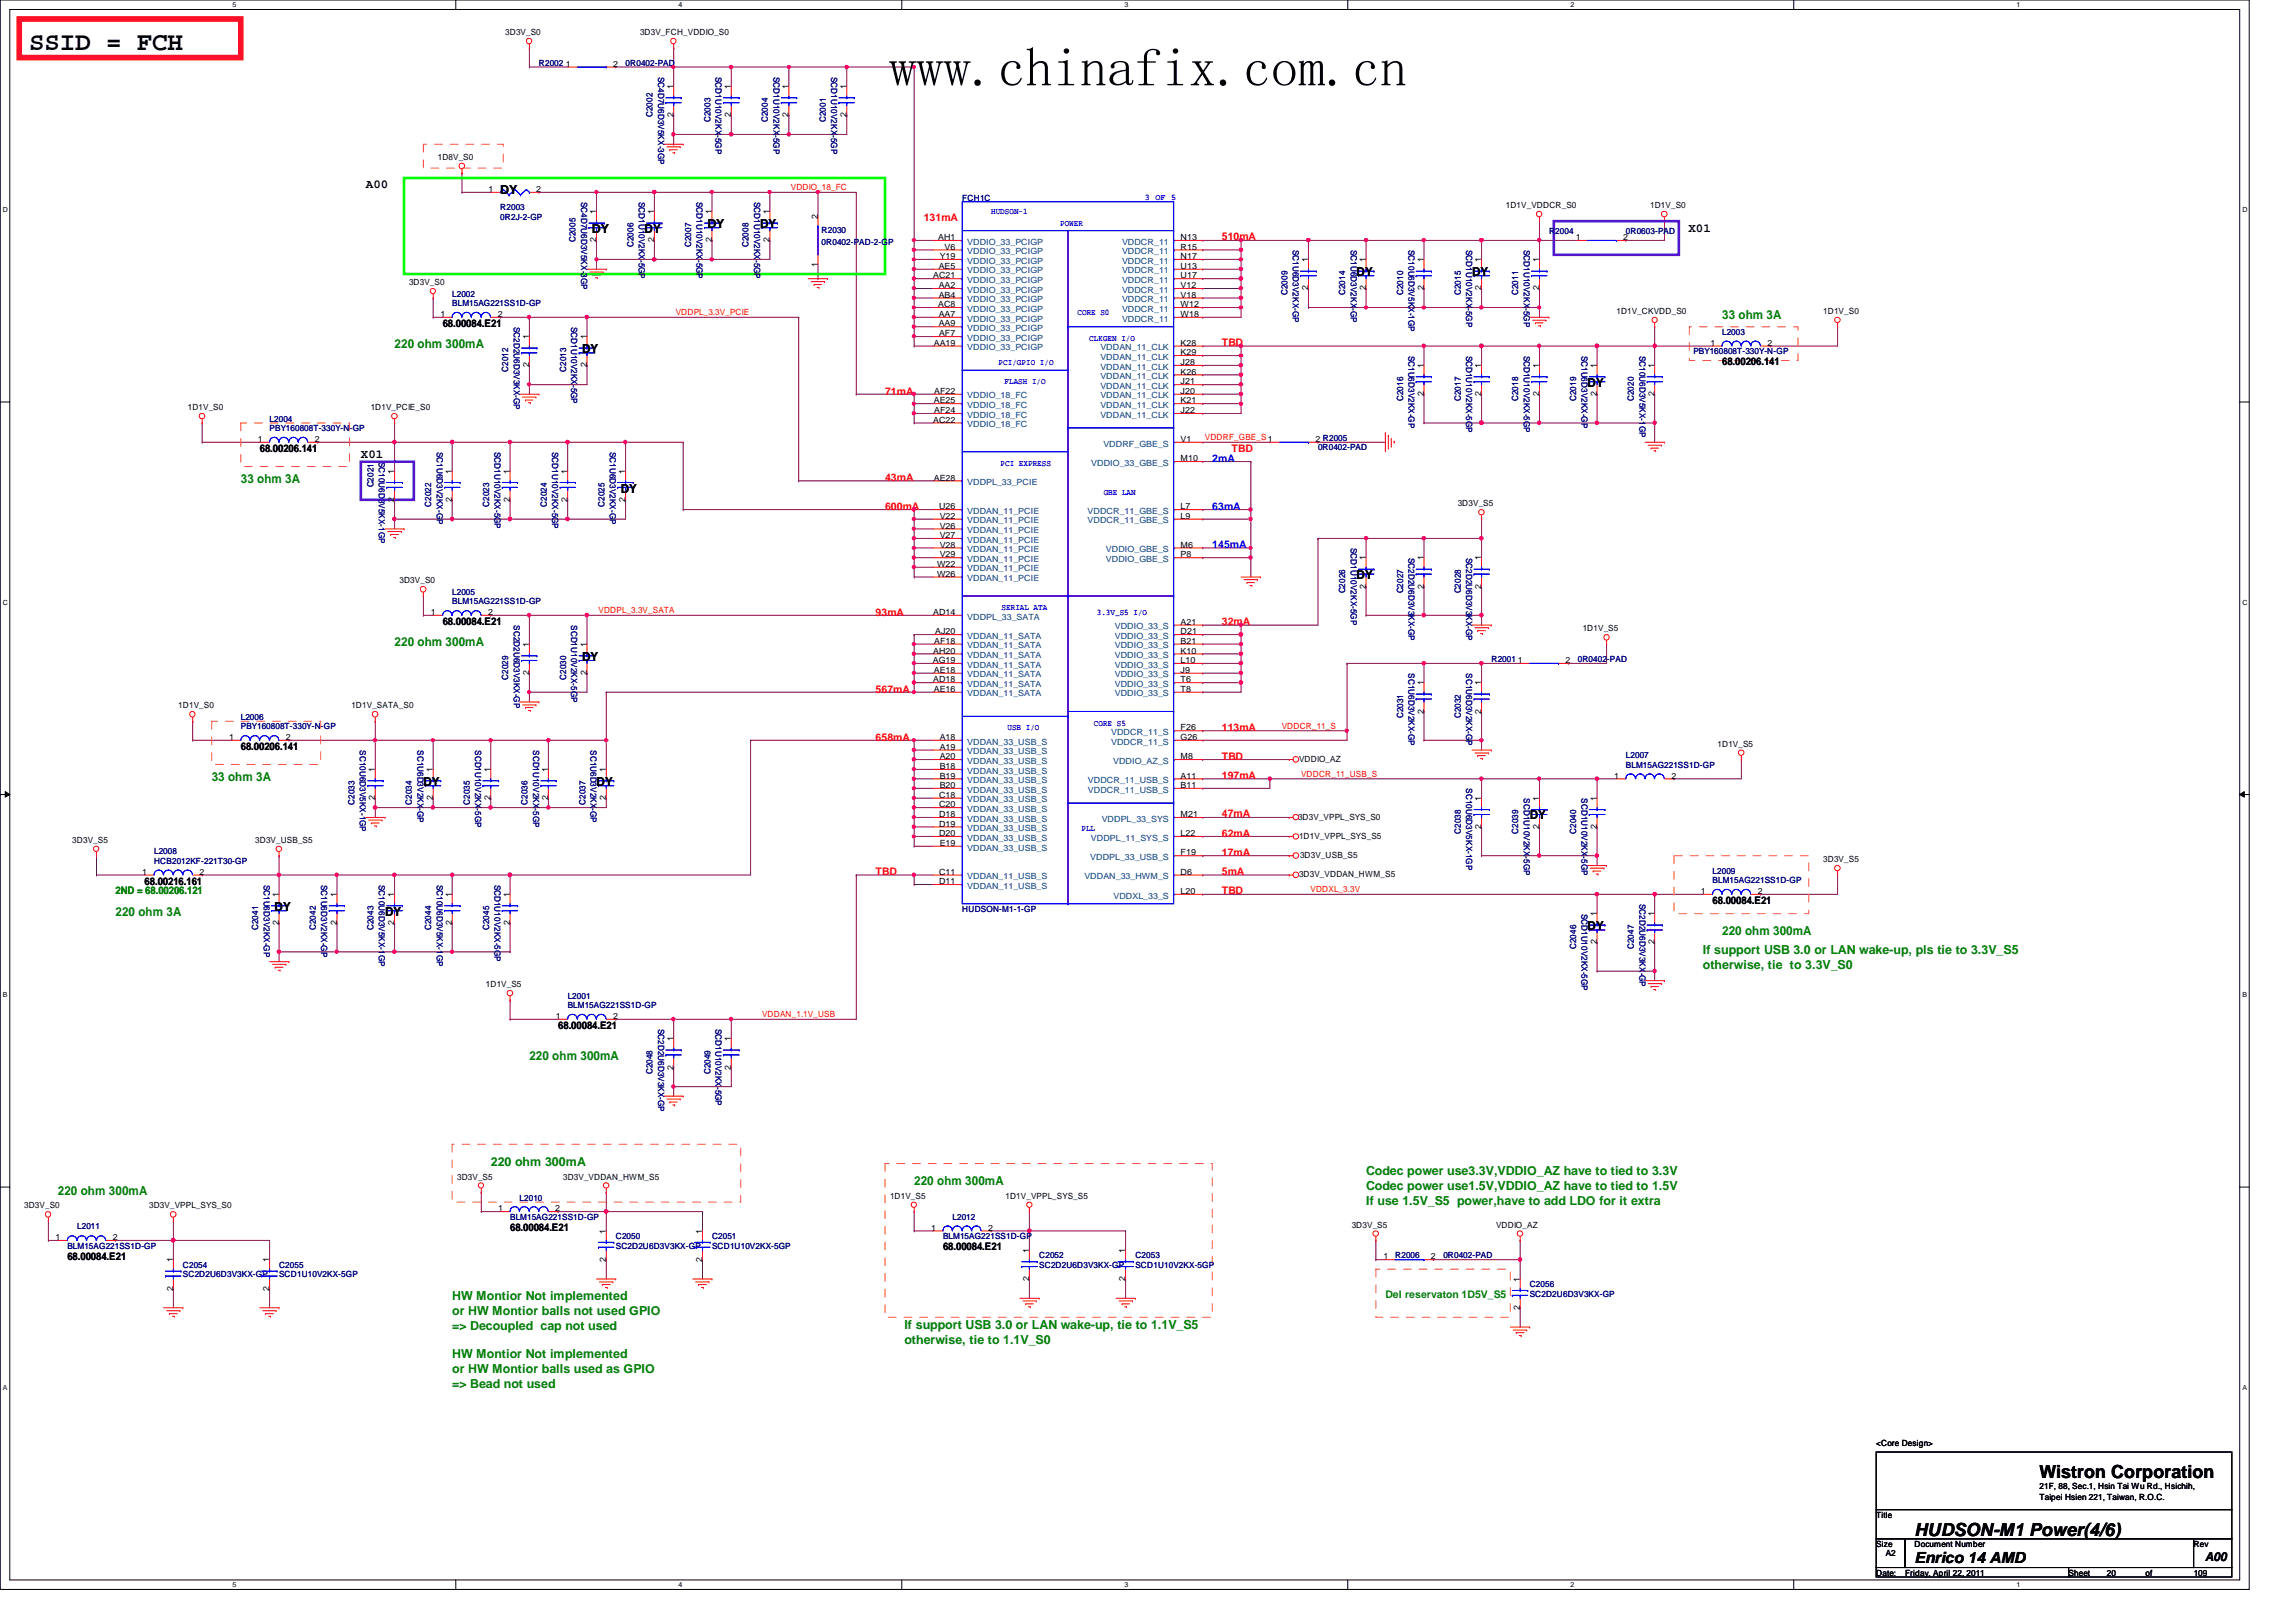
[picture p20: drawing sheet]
<svg xmlns="http://www.w3.org/2000/svg" width="297mm" height="210mm" viewBox="0 0 297 210" stroke-linecap="round" stroke-linejoin="round" font-family="sans-serif">
<defs><g id="words">
<text font-size="7.1" x="115" y="11.1">www.chinafix.com.cn</text>
<text font-size="3.3" x="3.8" y="6.5">SSID = FCH</text>
<g font-size="2.3">
<text x="263.9" y="191.3">Wistron Corporation</text>
<text x="247.7" y="198.8">HUDSON-M1 Power(4/6)</text>
</g>
<text font-size="2" x="247.7" y="202.2">Enrico 14 AMD</text>
<g font-size="1.6">
<text x="47.3" y="24.4">A00</text>
<text x="64.7" y="25.1">DY</text>
<text x="91.5" y="29.5">DY</text>
<text x="98.3" y="29.5">DY</text>
<text x="218.4" y="30">X01</text>
<text x="76.6" y="30.1">DY</text>
<text x="83.4" y="30.1">DY</text>
<text x="175.5" y="35.7">DY</text>
<text x="190.5" y="35.7">DY</text>
<text x="75.3" y="45.7">DY</text>
<text x="205.4" y="50">DY</text>
<text x="46.7" y="59.2">X01</text>
<text x="80.3" y="63.8">DY</text>
<text x="175.5" y="74.9">DY</text>
<text x="75.3" y="85.5">DY</text>
<text x="54.8" y="101.7">DY</text>
<text x="77.2" y="101.7">DY</text>
<text x="197.9" y="106">DY</text>
<text x="35.5" y="117.9">DY</text>
<text x="49.8" y="118.5">DY</text>
<text x="205.4" y="120.4">DY</text>
<text x="285.3" y="202.1">A00</text>
</g>
<g font-size="1.6" fill="#008000">
<text x="222.8" y="41.3">33 ohm 3A</text>
<text x="51.1" y="45.1">220 ohm 300mA</text>
<text x="31.2" y="62.5">33 ohm 3A</text>
<text x="51.1" y="83.7">220 ohm 300mA</text>
<text x="27.4" y="101.1">33 ohm 3A</text>
<text x="14.9" y="118.5">220 ohm 3A</text>
<text x="220.3" y="123.5">If support USB 3.0 or LAN wake-up, pls tie to 3.3V_S5</text>
<text x="220.3" y="125.4">otherwise, tie to 3.3V_S0</text>
<text x="222.8" y="121">220 ohm 300mA</text>
<text x="68.5" y="137.2">220 ohm 300mA</text>
<text x="7.5" y="154.6">220 ohm 300mA</text>
<text x="63.5" y="150.9">220 ohm 300mA</text>
<text x="118.3" y="153.3">220 ohm 300mA</text>
<text x="176.7" y="152.1">Codec power use3.3V,VDDIO_AZ have to tied to 3.3V</text>
<text x="176.7" y="154.1">Codec power use1.5V,VDDIO_AZ have to tied to 1.5V</text>
<text x="176.7" y="156">If use 1.5V_S5 power,have to add LDO for it extra</text>
<text x="58.5" y="168.3">HW Montior Not implemented</text>
<text x="58.5" y="170.2">or HW Montior balls not used GPIO</text>
<text x="58.5" y="172.2">=&gt; Decoupled cap not used</text>
<text x="117" y="172">If support USB 3.0 or LAN wake-up, tie to 1.1V_S5</text>
<text x="117" y="173.9">otherwise, tie to 1.1V_S0</text>
<text x="58.5" y="175.8">HW Montior Not implemented</text>
<text x="58.5" y="177.7">or HW Montior balls used as GPIO</text>
<text x="58.5" y="179.7">=&gt; Bead not used</text>
</g>
<g font-size="1.4" fill="#f00">
<text x="119.5" y="28.6">131mA</text>
<text x="158.1" y="31.1">510mA</text>
<text x="158.1" y="44.8">TBD</text>
<text x="114.5" y="51.1">71mA</text>
<text x="159.3" y="58.5">TBD</text>
<text x="114.5" y="66">600mA</text>
<text x="114.5" y="62.2">43mA</text>
<text x="113.3" y="79.7">93mA</text>
<text x="158.1" y="80.9">32mA</text>
<text x="113.3" y="89.6">567mA</text>
<text x="113.3" y="95.8">658mA</text>
<text x="158.1" y="94.6">113mA</text>
<text x="158.1" y="100.8">197mA</text>
<text x="158.1" y="98.3">TBD</text>
<text x="158.1" y="105.8">47mA</text>
<text x="113.3" y="113.3">TBD</text>
<text x="158.1" y="108.3">62mA</text>
<text x="158.1" y="110.8">17mA</text>
<text x="158.1" y="113.3">5mA</text>
<text x="158.1" y="115.7">TBD</text>
</g>
<g font-size="1.4">
<text x="57.3" y="42.3">68.00084.E21</text>
<text x="222.8" y="47.3">68.00206.141</text>
<text x="33.6" y="58.5">68.00206.141</text>
<text x="57.3" y="80.9">68.00084.E21</text>
<text x="31.2" y="97.1">68.00206.141</text>
<text x="18.7" y="114.5">68.00216.161</text>
<text x="221.6" y="117">68.00084.E21</text>
<text x="72.2" y="133.2">68.00084.E21</text>
<text x="66" y="159.3">68.00084.E21</text>
<text x="122" y="161.8">68.00084.E21</text>
<text x="8.7" y="163.1">68.00084.E21</text>
</g>
<g font-size="1.4" fill="#00f">
<text x="156.8" y="59.7">2mA</text>
<text x="156.8" y="66">63mA</text>
<text x="156.8" y="71">145mA</text>
</g>
<g font-size="1.4" fill="#008000">
<text x="14.9" y="115.7">2ND = 68.00206.121</text>
<text x="179.2" y="168">Del reservaton 1D5V_S5</text>
</g>
<g font-size="1.1">
<text x="65.4" y="4.5">3D3V_S0</text>
<text x="82.8" y="4.5">3D3V_FCH_VDDIO_S0</text>
<text x="73.2" y="8.6">1</text>
<text x="79.3" y="8.6">2</text>
<text x="87.1" y="11.6" transform="rotate(-90 87.1 11.6)">1</text>
<text x="94.6" y="11.6" transform="rotate(-90 94.6 11.6)">1</text>
<text x="102" y="11.6" transform="rotate(-90 102 11.6)">1</text>
<text x="109.5" y="11.6" transform="rotate(-90 109.5 11.6)">1</text>
<text x="87.1" y="15.2" transform="rotate(-90 87.1 15.2)">2</text>
<text x="94.6" y="15.2" transform="rotate(-90 94.6 15.2)">2</text>
<text x="102" y="15.2" transform="rotate(-90 102 15.2)">2</text>
<text x="109.5" y="15.2" transform="rotate(-90 109.5 15.2)">2</text>
<text x="56.6" y="20.7">1D8V_S0</text>
<text x="63.2" y="24.8">1</text>
<text x="69.4" y="24.8">2</text>
<text x="77.1" y="27.7" transform="rotate(-90 77.1 27.7)">1</text>
<text x="84.6" y="27.7" transform="rotate(-90 84.6 27.7)">1</text>
<text x="92.1" y="27.7" transform="rotate(-90 92.1 27.7)">1</text>
<text x="99.6" y="27.7" transform="rotate(-90 99.6 27.7)">1</text>
<text x="105.8" y="28.4" transform="rotate(-90 105.8 28.4)">2</text>
<text x="194.8" y="26.9">1D1V_VDDCR_S0</text>
<text x="213.5" y="26.9">1D1V_S0</text>
<text x="77.1" y="31.4" transform="rotate(-90 77.1 31.4)">2</text>
<text x="84.6" y="31.4" transform="rotate(-90 84.6 31.4)">2</text>
<text x="92.1" y="31.4" transform="rotate(-90 92.1 31.4)">2</text>
<text x="99.6" y="31.4" transform="rotate(-90 99.6 31.4)">2</text>
<text x="105.8" y="34.5" transform="rotate(-90 105.8 34.5)">1</text>
<text x="121.4" y="31.1">AH1</text>
<text x="121.5" y="34.8">AE5</text>
<text x="121.6" y="33.5">Y19</text>
<text x="122.2" y="32.3">V6</text>
<text x="152.7" y="34.8">U13</text>
<text x="152.7" y="33.5">N17</text>
<text x="152.7" y="32.3">R15</text>
<text x="152.7" y="31.1">N13</text>
<text x="169.2" y="34" transform="rotate(-90 169.2 34)">1</text>
<text x="176.7" y="34" transform="rotate(-90 176.7 34)">1</text>
<text x="184.2" y="34" transform="rotate(-90 184.2 34)">1</text>
<text x="191.6" y="34" transform="rotate(-90 191.6 34)">1</text>
<text x="199.1" y="34" transform="rotate(-90 199.1 34)">1</text>
<text x="203.9" y="31.1">1</text>
<text x="210" y="31.1">2</text>
<text x="52.9" y="36.9">3D3V_S0</text>
<text x="57" y="41">1</text>
<text x="64.4" y="41">2</text>
<text x="120.7" y="36">AC21</text>
<text x="121.4" y="39.8">AC8</text>
<text x="121.5" y="41">AA7</text>
<text x="121.5" y="38.5">AB4</text>
<text x="121.5" y="37.3">AA2</text>
<text x="152.7" y="41">W18</text>
<text x="152.7" y="39.8">W12</text>
<text x="152.7" y="38.5">V18</text>
<text x="152.7" y="37.3">V12</text>
<text x="152.7" y="36">U17</text>
<text x="169.2" y="37.6" transform="rotate(-90 169.2 37.6)">2</text>
<text x="176.7" y="37.6" transform="rotate(-90 176.7 37.6)">2</text>
<text x="184.2" y="37.6" transform="rotate(-90 184.2 37.6)">2</text>
<text x="191.6" y="37.6" transform="rotate(-90 191.6 37.6)">2</text>
<text x="199.1" y="37.6" transform="rotate(-90 199.1 37.6)">2</text>
<text x="209.1" y="40.6">1D1V_CKVDD_S0</text>
<text x="235.9" y="40.6">1D1V_S0</text>
<text x="68.4" y="47.5" transform="rotate(-90 68.4 47.5)">2</text>
<text x="68.4" y="43.9" transform="rotate(-90 68.4 43.9)">1</text>
<text x="75.9" y="47.5" transform="rotate(-90 75.9 47.5)">2</text>
<text x="75.9" y="43.9" transform="rotate(-90 75.9 43.9)">1</text>
<text x="120.8" y="44.7">AA19</text>
<text x="121.5" y="42.2">AA9</text>
<text x="121.5" y="43.5">AF7</text>
<text x="152.7" y="47.2">J28</text>
<text x="152.7" y="46">K29</text>
<text x="152.7" y="44.7">K28</text>
<text x="184.2" y="47.6" transform="rotate(-90 184.2 47.6)">1</text>
<text x="191.6" y="47.6" transform="rotate(-90 191.6 47.6)">1</text>
<text x="199.1" y="47.6" transform="rotate(-90 199.1 47.6)">1</text>
<text x="206.6" y="47.6" transform="rotate(-90 206.6 47.6)">1</text>
<text x="214" y="47.6" transform="rotate(-90 214 47.6)">1</text>
<text x="221.3" y="44.7">1</text>
<text x="228.7" y="44.7">2</text>
<text x="24.3" y="53.1">1D1V_S0</text>
<text x="48" y="53.1">1D1V_PCIE_S0</text>
<text x="120.8" y="52.2">AE25</text>
<text x="120.9" y="53.5">AF24</text>
<text x="120.9" y="51">AF22</text>
<text x="152.7" y="53.5">J22</text>
<text x="152.7" y="52.2">K21</text>
<text x="152.7" y="51">J20</text>
<text x="152.7" y="49.7">J21</text>
<text x="152.7" y="48.5">K26</text>
<text x="184.2" y="51.3" transform="rotate(-90 184.2 51.3)">2</text>
<text x="191.6" y="51.3" transform="rotate(-90 191.6 51.3)">2</text>
<text x="199.1" y="51.3" transform="rotate(-90 199.1 51.3)">2</text>
<text x="206.6" y="51.3" transform="rotate(-90 206.6 51.3)">2</text>
<text x="214" y="51.3" transform="rotate(-90 214 51.3)">2</text>
<text x="33.4" y="57.2">1</text>
<text x="40.7" y="57.2">2</text>
<text x="120.7" y="54.7">AC22</text>
<text x="152.7" y="59.7">M10</text>
<text x="152.7" y="57.2">V1</text>
<text x="170.2" y="57.2">2 R2005</text>
<text x="51" y="65" transform="rotate(-90 51 65)">2</text>
<text x="51" y="61.3" transform="rotate(-90 51 61.3)">1</text>
<text x="58.5" y="65" transform="rotate(-90 58.5 65)">2</text>
<text x="58.5" y="61.3" transform="rotate(-90 58.5 61.3)">1</text>
<text x="66" y="65" transform="rotate(-90 66 65)">2</text>
<text x="66" y="61.3" transform="rotate(-90 66 61.3)">1</text>
<text x="73.4" y="65" transform="rotate(-90 73.4 65)">2</text>
<text x="73.4" y="61.3" transform="rotate(-90 73.4 61.3)">1</text>
<text x="80.9" y="65" transform="rotate(-90 80.9 65)">2</text>
<text x="80.9" y="61.3" transform="rotate(-90 80.9 61.3)">1</text>
<text x="120.8" y="62.2">AE28</text>
<text x="121.5" y="65.9">U26</text>
<text x="152.7" y="65.9">L7</text>
<text x="188.6" y="65.5">3D3V_S5</text>
<text x="121.6" y="70.9">V28</text>
<text x="121.6" y="69.6">V27</text>
<text x="121.6" y="68.4">V26</text>
<text x="121.6" y="67.1">V22</text>
<text x="152.7" y="70.9">M6</text>
<text x="152.7" y="67.1">L9</text>
<text x="51.7" y="75.5">3D3V_S0</text>
<text x="121.2" y="74.6">W26</text>
<text x="121.2" y="73.4">W22</text>
<text x="121.6" y="72.1">V29</text>
<text x="152.7" y="72.1">P8</text>
<text x="176.7" y="76.2" transform="rotate(-90 176.7 76.2)">2</text>
<text x="176.7" y="72.5" transform="rotate(-90 176.7 72.5)">1</text>
<text x="184.2" y="76.2" transform="rotate(-90 184.2 76.2)">2</text>
<text x="184.2" y="72.5" transform="rotate(-90 184.2 72.5)">1</text>
<text x="191.6" y="76.2" transform="rotate(-90 191.6 76.2)">2</text>
<text x="191.6" y="72.5" transform="rotate(-90 191.6 72.5)">1</text>
<text x="55.7" y="79.6">1</text>
<text x="63.2" y="79.6">2</text>
<text x="68.4" y="83.7" transform="rotate(-90 68.4 83.7)">1</text>
<text x="75.9" y="83.7" transform="rotate(-90 75.9 83.7)">1</text>
<text x="120.7" y="79.6">AD14</text>
<text x="120.9" y="83.3">AF18</text>
<text x="121" y="82.1">AJ20</text>
<text x="152.7" y="83.3">B21</text>
<text x="152.7" y="82.1">D21</text>
<text x="152.7" y="80.9">A21</text>
<text x="204.8" y="81.7">1D1V_S5</text>
<text x="68.4" y="87.4" transform="rotate(-90 68.4 87.4)">2</text>
<text x="75.9" y="87.4" transform="rotate(-90 75.9 87.4)">2</text>
<text x="120.7" y="85.8">AG19</text>
<text x="120.7" y="88.3">AD18</text>
<text x="120.7" y="84.6">AH20</text>
<text x="120.8" y="89.5">AE16</text>
<text x="120.8" y="87.1">AE18</text>
<text x="152.7" y="89.5">T8</text>
<text x="152.7" y="88.3">T6</text>
<text x="152.7" y="87.1">J9</text>
<text x="152.7" y="85.8">L10</text>
<text x="152.7" y="84.6">K10</text>
<text x="184.2" y="88.7" transform="rotate(-90 184.2 88.7)">1</text>
<text x="191.6" y="88.7" transform="rotate(-90 191.6 88.7)">1</text>
<text x="196.4" y="85.8">1</text>
<text x="202.5" y="85.8">2</text>
<text x="23.1" y="91.7">1D1V_S0</text>
<text x="29.6" y="95.8">1</text>
<text x="37" y="95.8">2</text>
<text x="45.5" y="91.7">1D1V_SATA_S0</text>
<text x="121.6" y="95.8">A18</text>
<text x="152.7" y="95.8">G26</text>
<text x="152.7" y="94.5">F26</text>
<text x="184.2" y="92.4" transform="rotate(-90 184.2 92.4)">2</text>
<text x="191.6" y="92.4" transform="rotate(-90 191.6 92.4)">2</text>
<text x="48.5" y="99.9" transform="rotate(-90 48.5 99.9)">1</text>
<text x="56" y="99.9" transform="rotate(-90 56 99.9)">1</text>
<text x="63.5" y="99.9" transform="rotate(-90 63.5 99.9)">1</text>
<text x="70.9" y="99.9" transform="rotate(-90 70.9 99.9)">1</text>
<text x="78.4" y="99.9" transform="rotate(-90 78.4 99.9)">1</text>
<text x="121.6" y="102">B20</text>
<text x="121.6" y="100.8">B19</text>
<text x="121.6" y="99.5">B18</text>
<text x="121.6" y="98.3">A20</text>
<text x="121.6" y="97">A19</text>
<text x="152.7" y="102">B11</text>
<text x="152.7" y="100.8">A11</text>
<text x="152.7" y="98.3">M8</text>
<text x="168.1" y="98.6">VDDIO_AZ</text>
<text x="208.8" y="100.8">1</text>
<text x="216.2" y="100.8">2</text>
<text x="222.2" y="96.6">1D1V_S5</text>
<text x="48.5" y="103.5" transform="rotate(-90 48.5 103.5)">2</text>
<text x="56" y="103.5" transform="rotate(-90 56 103.5)">2</text>
<text x="63.5" y="103.5" transform="rotate(-90 63.5 103.5)">2</text>
<text x="70.9" y="103.5" transform="rotate(-90 70.9 103.5)">2</text>
<text x="78.4" y="103.5" transform="rotate(-90 78.4 103.5)">2</text>
<text x="121.5" y="107">D19</text>
<text x="121.5" y="105.7">D18</text>
<text x="121.5" y="104.5">C20</text>
<text x="121.5" y="103.3">C18</text>
<text x="152.7" y="105.7">M21</text>
<text x="167.9" y="106.1">3D3V_VPPL_SYS_S0</text>
<text x="191.6" y="107.3" transform="rotate(-90 191.6 107.3)">2</text>
<text x="191.6" y="103.6" transform="rotate(-90 191.6 103.6)">1</text>
<text x="199.1" y="107.3" transform="rotate(-90 199.1 107.3)">2</text>
<text x="199.1" y="103.6" transform="rotate(-90 199.1 103.6)">1</text>
<text x="206.6" y="107.3" transform="rotate(-90 206.6 107.3)">2</text>
<text x="206.6" y="103.6" transform="rotate(-90 206.6 103.6)">1</text>
<text x="9.4" y="109.1">3D3V_S5</text>
<text x="18.4" y="113.2">1</text>
<text x="25.8" y="113.2">2</text>
<text x="33" y="109.1">3D3V_USB_S5</text>
<text x="121.5" y="113.2">C11</text>
<text x="121.5" y="108.2">D20</text>
<text x="121.6" y="109.5">E19</text>
<text x="152.7" y="113.2">D6</text>
<text x="152.7" y="110.7">F19</text>
<text x="152.7" y="108.2">L22</text>
<text x="168.1" y="108.6">1D1V_VPPL_SYS_S5</text>
<text x="168.1" y="113.5">3D3V_VDDAN_HWM_S5</text>
<text x="168.2" y="111.1">3D3V_USB_S5</text>
<text x="235.9" y="111.5">3D3V_S5</text>
<text x="36.1" y="119.8" transform="rotate(-90 36.1 119.8)">2</text>
<text x="36.1" y="116.1" transform="rotate(-90 36.1 116.1)">1</text>
<text x="43.6" y="119.8" transform="rotate(-90 43.6 119.8)">2</text>
<text x="43.6" y="116.1" transform="rotate(-90 43.6 116.1)">1</text>
<text x="51" y="119.8" transform="rotate(-90 51 119.8)">2</text>
<text x="51" y="116.1" transform="rotate(-90 51 116.1)">1</text>
<text x="58.5" y="119.8" transform="rotate(-90 58.5 119.8)">2</text>
<text x="58.5" y="116.1" transform="rotate(-90 58.5 116.1)">1</text>
<text x="66" y="119.8" transform="rotate(-90 66 119.8)">2</text>
<text x="66" y="116.1" transform="rotate(-90 66 116.1)">1</text>
<text x="121.5" y="114.4">D11</text>
<text x="152.7" y="115.7">L20</text>
<text x="206.6" y="118.6" transform="rotate(-90 206.6 118.6)">1</text>
<text x="214" y="118.6" transform="rotate(-90 214 118.6)">1</text>
<text x="220" y="115.7">1</text>
<text x="227.4" y="115.7">2</text>
<text x="206.6" y="122.2" transform="rotate(-90 206.6 122.2)">2</text>
<text x="214" y="122.2" transform="rotate(-90 214 122.2)">2</text>
<text x="62.9" y="127.8">1D1V_S5</text>
<text x="71.9" y="131.9">1</text>
<text x="79.3" y="131.9">2</text>
<text x="87.1" y="134.7" transform="rotate(-90 87.1 134.7)">1</text>
<text x="94.6" y="134.7" transform="rotate(-90 94.6 134.7)">1</text>
<text x="87.1" y="138.4" transform="rotate(-90 87.1 138.4)">2</text>
<text x="94.6" y="138.4" transform="rotate(-90 94.6 138.4)">2</text>
<text x="59.1" y="152.7">3D3V_S5</text>
<text x="72.9" y="152.7">3D3V_VDDAN_HWM_S5</text>
<text x="115.1" y="155.1">1D1V_S5</text>
<text x="130.1" y="155.1">1D1V_VPPL_SYS_S5</text>
<text x="3.1" y="156.4">3D3V_S0</text>
<text x="7.2" y="160.5">1</text>
<text x="14.6" y="160.5">2</text>
<text x="19.3" y="156.4">3D3V_VPPL_SYS_S0</text>
<text x="64.5" y="156.8">1</text>
<text x="71.8" y="156.8">2</text>
<text x="78.4" y="159.6" transform="rotate(-90 78.4 159.6)">1</text>
<text x="90.8" y="159.6" transform="rotate(-90 90.8 159.6)">1</text>
<text x="120.5" y="159.3">1</text>
<text x="127.8" y="159.3">2</text>
<text x="174.9" y="158.9">3D3V_S5</text>
<text x="193.5" y="158.9">VDDIO_AZ</text>
<text x="22.4" y="167" transform="rotate(-90 22.4 167)">2</text>
<text x="22.4" y="163.4" transform="rotate(-90 22.4 163.4)">1</text>
<text x="34.8" y="167" transform="rotate(-90 34.8 167)">2</text>
<text x="34.8" y="163.4" transform="rotate(-90 34.8 163.4)">1</text>
<text x="78.4" y="163.3" transform="rotate(-90 78.4 163.3)">2</text>
<text x="90.8" y="163.3" transform="rotate(-90 90.8 163.3)">2</text>
<text x="133.1" y="165.8" transform="rotate(-90 133.1 165.8)">2</text>
<text x="133.1" y="162.1" transform="rotate(-90 133.1 162.1)">1</text>
<text x="145.6" y="165.8" transform="rotate(-90 145.6 165.8)">2</text>
<text x="145.6" y="162.1" transform="rotate(-90 145.6 162.1)">1</text>
<text x="179" y="163">1</text>
<text x="185.1" y="163">2</text>
<text x="196.6" y="165.9" transform="rotate(-90 196.6 165.9)">1</text>
<text x="196.6" y="169.5" transform="rotate(-90 196.6 169.5)">2</text>
<text x="242.7" y="187.1">&lt;Core Design&gt;</text>
<text x="242.7" y="196.4">Title</text>
<text x="263.9" y="192.7">21F, 88, Sec.1, Hsin Tai Wu Rd., Hsichih,</text>
<text x="263.9" y="194.1">Taipei Hsien 221, Taiwan, R.O.C.</text>
<text x="242.7" y="200.2">Size</text>
<text x="242.7" y="203.9">Date:</text>
<text x="244" y="201.4">A2</text>
<text x="246.5" y="203.9">Friday, April 22, 2011</text>
<text x="247.7" y="200.2">Document Number</text>
<text x="267.6" y="203.9">Sheet</text>
<text x="272.6" y="203.9">20</text>
<text x="277.6" y="203.9">of</text>
<text x="283.8" y="200.2">Rev</text>
<text x="283.8" y="203.9">109</text>
</g>
<g font-size="1.1" fill="#000080">
<text x="69.7" y="8.5">R2002</text>
<text x="80.9" y="8.5">0R0402-PAD</text>
<text x="85.1" y="9.9" transform="rotate(90 85.1 9.9)">SC4D7U6D3V5KX-3GP</text>
<text x="92.6" y="9.9" transform="rotate(90 92.6 9.9)">SCD1U10V2KX-5GP</text>
<text x="100.1" y="9.9" transform="rotate(90 100.1 9.9)">SCD1U10V2KX-5GP</text>
<text x="107.5" y="9.9" transform="rotate(90 107.5 9.9)">SCD1U10V2KX-5GP</text>
<text x="84.4" y="15.2" transform="rotate(-90 84.4 15.2)">C2002</text>
<text x="91.9" y="15.8" transform="rotate(-90 91.9 15.8)">C2003</text>
<text x="99.4" y="15.8" transform="rotate(-90 99.4 15.8)">C2004</text>
<text x="106.8" y="15.8" transform="rotate(-90 106.8 15.8)">C2001</text>
<text x="64.7" y="27.2">R2003</text>
<text x="64.7" y="28.4">0R2J-2-GP</text>
<text x="75.2" y="26.1" transform="rotate(90 75.2 26.1)">SC4D7U6D3V5KX-3GP</text>
<text x="82.6" y="26.1" transform="rotate(90 82.6 26.1)">SCD1U10V2KX-5GP</text>
<text x="90.1" y="26.1" transform="rotate(90 90.1 26.1)">SCD1U10V2KX-5GP</text>
<text x="97.6" y="26.1" transform="rotate(90 97.6 26.1)">SCD1U10V2KX-5GP</text>
<text x="124.5" y="26">FCH1C</text>
<text x="74.5" y="31.3" transform="rotate(-90 74.5 31.3)">C2005</text>
<text x="82" y="32" transform="rotate(-90 82 32)">C2006</text>
<text x="89.4" y="32" transform="rotate(-90 89.4 32)">C2007</text>
<text x="96.9" y="32" transform="rotate(-90 96.9 32)">C2008</text>
<text x="106.3" y="30.2">R2030</text>
<text x="106.3" y="31.7">0R0402-PAD-2-GP</text>
<text x="167.3" y="32.3" transform="rotate(90 167.3 32.3)">SC1U6D3V2KX-GP</text>
<text x="174.7" y="32.3" transform="rotate(90 174.7 32.3)">SC1U6D3V2KX-GP</text>
<text x="182.2" y="32.3" transform="rotate(90 182.2 32.3)">SC10U6D3V5KX-1GP</text>
<text x="189.7" y="32.3" transform="rotate(90 189.7 32.3)">SCD1U10V2KX-5GP</text>
<text x="197.1" y="32.3" transform="rotate(90 197.1 32.3)">SCD1U10V2KX-5GP</text>
<text x="200.4" y="30.3">R2004</text>
<text x="210.4" y="30.3">0R0603-PAD</text>
<text x="58.5" y="38.4">L2002</text>
<text x="58.5" y="39.6">BLM15AG221SS1D-GP</text>
<text x="166.6" y="38.2" transform="rotate(-90 166.6 38.2)">C2009</text>
<text x="174" y="38.2" transform="rotate(-90 174 38.2)">C2014</text>
<text x="181.5" y="38.2" transform="rotate(-90 181.5 38.2)">C2010</text>
<text x="189" y="38.2" transform="rotate(-90 189 38.2)">C2015</text>
<text x="196.4" y="38.2" transform="rotate(-90 196.4 38.2)">C2011</text>
<text x="66.5" y="42.3" transform="rotate(90 66.5 42.3)">SC2D2U6D3V3KX-GP</text>
<text x="73.9" y="42.3" transform="rotate(90 73.9 42.3)">SCD1U10V2KX-5GP</text>
<text x="182.2" y="46" transform="rotate(90 182.2 46)">SC1U6D3V2KX-GP</text>
<text x="189.7" y="46" transform="rotate(90 189.7 46)">SCD1U10V2KX-5GP</text>
<text x="197.1" y="46" transform="rotate(90 197.1 46)">SCD1U10V2KX-5GP</text>
<text x="204.6" y="46" transform="rotate(90 204.6 46)">SC1U6D3V2KX-GP</text>
<text x="212.1" y="46" transform="rotate(90 212.1 46)">SC10U6D3V5KX-1GP</text>
<text x="219.1" y="45.8">PBY160808T-330Y-N-GP</text>
<text x="222.8" y="43.3">L2003</text>
<text x="65.7" y="48.1" transform="rotate(-90 65.7 48.1)">C2012</text>
<text x="73.2" y="48.1" transform="rotate(-90 73.2 48.1)">C2013</text>
<text x="181.5" y="51.9" transform="rotate(-90 181.5 51.9)">C2016</text>
<text x="189" y="51.9" transform="rotate(-90 189 51.9)">C2017</text>
<text x="196.4" y="51.9" transform="rotate(-90 196.4 51.9)">C2018</text>
<text x="203.9" y="51.9" transform="rotate(-90 203.9 51.9)">C2019</text>
<text x="211.4" y="51.9" transform="rotate(-90 211.4 51.9)">C2020</text>
<text x="34.9" y="54.6">L2004</text>
<text x="34.9" y="55.8">PBY160808T-330Y-N-GP</text>
<text x="49" y="59.7" transform="rotate(90 49 59.7)">SC10U6D3V5KX-1GP</text>
<text x="56.5" y="58.5" transform="rotate(90 56.5 58.5)">SC1U6D3V2KX-GP</text>
<text x="64" y="58.5" transform="rotate(90 64 58.5)">SCD1U10V2KX-5GP</text>
<text x="71.5" y="58.5" transform="rotate(90 71.5 58.5)">SCD1U10V2KX-5GP</text>
<text x="78.9" y="58.5" transform="rotate(90 78.9 58.5)">SC1U6D3V2KX-GP</text>
<text x="170.5" y="58.3">0R0402-PAD</text>
<text x="48.3" y="63.1" transform="rotate(-90 48.3 63.1)">C2021</text>
<text x="55.8" y="65.6" transform="rotate(-90 55.8 65.6)">C2022</text>
<text x="63.3" y="65.6" transform="rotate(-90 63.3 65.6)">C2023</text>
<text x="70.7" y="65.6" transform="rotate(-90 70.7 65.6)">C2024</text>
<text x="78.2" y="65.6" transform="rotate(-90 78.2 65.6)">C2025</text>
<text x="174.7" y="70.9" transform="rotate(90 174.7 70.9)">SCD1U10V2KX-5GP</text>
<text x="58.5" y="77">L2005</text>
<text x="174" y="76.8" transform="rotate(-90 174 76.8)">C2026</text>
<text x="181.5" y="76.8" transform="rotate(-90 181.5 76.8)">C2027</text>
<text x="182.2" y="72.2" transform="rotate(90 182.2 72.2)">SC2D2U6D3V3KX-GP</text>
<text x="189" y="76.8" transform="rotate(-90 189 76.8)">C2028</text>
<text x="189.7" y="72.2" transform="rotate(90 189.7 72.2)">SC2D2U6D3V3KX-GP</text>
<text x="58.5" y="78.2">BLM15AG221SS1D-GP</text>
<text x="66.5" y="80.9" transform="rotate(90 66.5 80.9)">SC2D2U6D3V3KX-GP</text>
<text x="73.9" y="80.9" transform="rotate(90 73.9 80.9)">SCD1U10V2KX-5GP</text>
<text x="65.7" y="88" transform="rotate(-90 65.7 88)">C2029</text>
<text x="73.2" y="88" transform="rotate(-90 73.2 88)">C2030</text>
<text x="182.2" y="87.1" transform="rotate(90 182.2 87.1)">SC1U6D3V2KX-GP</text>
<text x="189.7" y="87.1" transform="rotate(90 189.7 87.1)">SC1U6D3V2KX-GP</text>
<text x="193" y="85.7">R2001</text>
<text x="204.1" y="85.7">0R0402-PAD</text>
<text x="31.2" y="93.1">L2006</text>
<text x="31.2" y="94.4">PBY160808T-330Y-N-GP</text>
<text x="181.5" y="93" transform="rotate(-90 181.5 93)">C2031</text>
<text x="189" y="93" transform="rotate(-90 189 93)">C2032</text>
<text x="46.6" y="97.1" transform="rotate(90 46.6 97.1)">SC10U6D3V5KX-1GP</text>
<text x="54" y="97.1" transform="rotate(90 54 97.1)">SC1U6D3V2KX-GP</text>
<text x="61.5" y="97.1" transform="rotate(90 61.5 97.1)">SCD1U10V2KX-5GP</text>
<text x="69" y="97.1" transform="rotate(90 69 97.1)">SCD1U10V2KX-5GP</text>
<text x="76.4" y="97.1" transform="rotate(90 76.4 97.1)">SC1U6D3V2KX-GP</text>
<text x="210.4" y="98.1">L2007</text>
<text x="210.4" y="99.4">BLM15AG221SS1D-GP</text>
<text x="45.8" y="104.1" transform="rotate(-90 45.8 104.1)">C2033</text>
<text x="53.3" y="104.1" transform="rotate(-90 53.3 104.1)">C2034</text>
<text x="60.8" y="104.1" transform="rotate(-90 60.8 104.1)">C2035</text>
<text x="68.2" y="104.1" transform="rotate(-90 68.2 104.1)">C2036</text>
<text x="75.7" y="104.1" transform="rotate(-90 75.7 104.1)">C2037</text>
<text x="189" y="107.9" transform="rotate(-90 189 107.9)">C2038</text>
<text x="189.7" y="102" transform="rotate(90 189.7 102)">SC10U6D3V5KX-1GP</text>
<text x="196.4" y="107.9" transform="rotate(-90 196.4 107.9)">C2039</text>
<text x="197.1" y="103.3" transform="rotate(90 197.1 103.3)">SCD1U10V2KX-5GP</text>
<text x="203.9" y="107.9" transform="rotate(-90 203.9 107.9)">C2040</text>
<text x="204.6" y="103.3" transform="rotate(90 204.6 103.3)">SCD1U10V2KX-5GP</text>
<text x="19.9" y="110.6">L2008</text>
<text x="19.9" y="111.8">HCB2012KF-221T30-GP</text>
<text x="221.6" y="113.1">L2009</text>
<text x="34.1" y="114.5" transform="rotate(90 34.1 114.5)">SC1U6D3V2KX-GP</text>
<text x="41.6" y="114.5" transform="rotate(90 41.6 114.5)">SC1U6D3V2KX-GP</text>
<text x="49" y="114.5" transform="rotate(90 49 114.5)">SC10U6D3V5KX-1GP</text>
<text x="56.5" y="114.5" transform="rotate(90 56.5 114.5)">SC10U6D3V5KX-1GP</text>
<text x="64" y="114.5" transform="rotate(90 64 114.5)">SCD1U10V2KX-5GP</text>
<text x="124.5" y="118">HUDSON-M1-1-GP</text>
<text x="204.6" y="118.2" transform="rotate(90 204.6 118.2)">SCD1U10V2KX-5GP</text>
<text x="212.1" y="117" transform="rotate(90 212.1 117)">SC2D2U6D3V3KX-GP</text>
<text x="221.6" y="114.3">BLM15AG221SS1D-GP</text>
<text x="33.4" y="120.4" transform="rotate(-90 33.4 120.4)">C2041</text>
<text x="40.8" y="120.4" transform="rotate(-90 40.8 120.4)">C2042</text>
<text x="48.3" y="120.4" transform="rotate(-90 48.3 120.4)">C2043</text>
<text x="55.8" y="120.4" transform="rotate(-90 55.8 120.4)">C2044</text>
<text x="63.3" y="120.4" transform="rotate(-90 63.3 120.4)">C2045</text>
<text x="203.9" y="122.8" transform="rotate(-90 203.9 122.8)">C2046</text>
<text x="211.4" y="122.8" transform="rotate(-90 211.4 122.8)">C2047</text>
<text x="73.4" y="129.2">L2001</text>
<text x="73.4" y="130.5">BLM15AG221SS1D-GP</text>
<text x="85.1" y="133.1" transform="rotate(90 85.1 133.1)">SC2D2U6D3V3KX-GP</text>
<text x="92.6" y="133.1" transform="rotate(90 92.6 133.1)">SCD1U10V2KX-5GP</text>
<text x="84.4" y="139" transform="rotate(-90 84.4 139)">C2048</text>
<text x="91.9" y="139" transform="rotate(-90 91.9 139)">C2049</text>
<text x="67.2" y="155.4">L2010</text>
<text x="8.7" y="161.6">BLM15AG221SS1D-GP</text>
<text x="10" y="159.1">L2011</text>
<text x="66" y="157.9">BLM15AG221SS1D-GP</text>
<text x="79.7" y="160.4">C2050</text>
<text x="79.7" y="161.6">SC2D2U6D3V3KX-GP</text>
<text x="92.1" y="160.4">C2051</text>
<text x="92.1" y="161.6">SCD1U10V2KX-5GP</text>
<text x="122" y="160.4">BLM15AG221SS1D-GP</text>
<text x="123.2" y="157.9">L2012</text>
<text x="23.7" y="164.1">C2054</text>
<text x="23.7" y="165.3">SC2D2U6D3V3KX-GP</text>
<text x="36.1" y="164.1">C2055</text>
<text x="36.1" y="165.3">SCD1U10V2KX-5GP</text>
<text x="134.4" y="162.9">C2052</text>
<text x="134.4" y="164.1">SC2D2U6D3V3KX-GP</text>
<text x="146.9" y="162.9">C2053</text>
<text x="146.9" y="164.1">SCD1U10V2KX-5GP</text>
<text x="180.5" y="162.9">R2006</text>
<text x="186.7" y="162.9">0R0402-PAD</text>
<text x="197.9" y="166.6">C2056</text>
<text x="197.9" y="167.8">SC2D2U6D3V3KX-GP</text>
</g>
<g font-size="1.1" fill="#f00">
<text x="102.3" y="24.6">VDDIO_18_FC</text>
<text x="87.4" y="40.8">VDDPL_3.3V_PCIE</text>
<text x="155.9" y="57">VDDRF_GBE_S1</text>
<text x="77.4" y="79.4">VDDPL_3.3V_SATA</text>
<text x="165.8" y="94.3">VDDCR_11_S</text>
<text x="168.3" y="100.5">VDDCR_11_USB_S</text>
<text x="169.5" y="115.5">VDDXL_3.3V</text>
<text x="98.6" y="131.7">VDDAN_1.1V_USB</text>
</g>
<g font-size="1.1" fill="#00f">
<text x="128.2" y="27.7">HUDSON-1</text>
<text x="137.2" y="29.3">POWER</text>
<text x="148.1" y="25.8">3 OF 5</text>
<text x="139.4" y="40.7">CORE S0</text>
<text x="129.2" y="47.2">PCI/GPIO I/O</text>
<text x="140.9" y="44.1">CLKGEN I/O</text>
<text x="130" y="49.7">FLASH I/O</text>
<text x="129.5" y="60.3">PCI EXPRESS</text>
<text x="142.8" y="64">GBE LAN</text>
<text x="129.6" y="79">SERIAL ATA</text>
<text x="141.9" y="79.6">3.3V_S5 I/O</text>
<text x="130.3" y="94.5">USB I/O</text>
<text x="141.5" y="93.9">CORE S5</text>
<text x="139.9" y="107.6">PLL</text>
</g>
<g font-size="1.1" fill="#004080">
<text x="125.1" y="35.4">VDDIO_33_PCIGP</text>
<text x="125.1" y="34.1">VDDIO_33_PCIGP</text>
<text x="125.1" y="32.9">VDDIO_33_PCIGP</text>
<text x="125.1" y="31.7">VDDIO_33_PCIGP</text>
<text x="145.2" y="35.4">VDDCR_11</text>
<text x="145.2" y="34.1">VDDCR_11</text>
<text x="145.2" y="32.9">VDDCR_11</text>
<text x="145.2" y="31.7">VDDCR_11</text>
<text x="125.1" y="41.6">VDDIO_33_PCIGP</text>
<text x="125.1" y="40.3">VDDIO_33_PCIGP</text>
<text x="125.1" y="39.1">VDDIO_33_PCIGP</text>
<text x="125.1" y="37.9">VDDIO_33_PCIGP</text>
<text x="125.1" y="36.6">VDDIO_33_PCIGP</text>
<text x="145.2" y="41.6">VDDCR_11</text>
<text x="145.2" y="40.3">VDDCR_11</text>
<text x="145.2" y="39.1">VDDCR_11</text>
<text x="145.2" y="37.9">VDDCR_11</text>
<text x="145.2" y="36.6">VDDCR_11</text>
<text x="125.1" y="45.3">VDDIO_33_PCIGP</text>
<text x="125.1" y="44.1">VDDIO_33_PCIGP</text>
<text x="125.1" y="42.8">VDDIO_33_PCIGP</text>
<text x="142.4" y="47.8">VDDAN_11_CLK</text>
<text x="142.4" y="46.6">VDDAN_11_CLK</text>
<text x="142.4" y="45.3">VDDAN_11_CLK</text>
<text x="125.1" y="52.8">VDDIO_18_FC</text>
<text x="125.1" y="51.6">VDDIO_18_FC</text>
<text x="142.4" y="52.8">VDDAN_11_CLK</text>
<text x="142.4" y="51.6">VDDAN_11_CLK</text>
<text x="142.4" y="50.3">VDDAN_11_CLK</text>
<text x="142.4" y="49.1">VDDAN_11_CLK</text>
<text x="125.1" y="55.3">VDDIO_18_FC</text>
<text x="125.1" y="54.1">VDDIO_18_FC</text>
<text x="142.4" y="54.1">VDDAN_11_CLK</text>
<text x="142.7" y="57.8">VDDRF_GBE_S</text>
<text x="125.1" y="62.8">VDDPL_33_PCIE</text>
<text x="141.2" y="60.3">VDDIO_33_GBE_S</text>
<text x="125.1" y="71.5">VDDAN_11_PCIE</text>
<text x="125.1" y="70.2">VDDAN_11_PCIE</text>
<text x="125.1" y="69">VDDAN_11_PCIE</text>
<text x="125.1" y="67.7">VDDAN_11_PCIE</text>
<text x="125.1" y="66.5">VDDAN_11_PCIE</text>
<text x="140.7" y="67.7">VDDCR_11_GBE_S</text>
<text x="140.7" y="66.5">VDDCR_11_GBE_S</text>
<text x="143.1" y="71.5">VDDIO_GBE_S</text>
<text x="125.1" y="75.2">VDDAN_11_PCIE</text>
<text x="125.1" y="74">VDDAN_11_PCIE</text>
<text x="125.1" y="72.7">VDDAN_11_PCIE</text>
<text x="143.1" y="72.7">VDDIO_GBE_S</text>
<text x="125.1" y="83.9">VDDAN_11_SATA</text>
<text x="125.1" y="82.7">VDDAN_11_SATA</text>
<text x="125.1" y="80.2">VDDPL_33_SATA</text>
<text x="144.2" y="83.9">VDDIO_33_S</text>
<text x="144.2" y="82.7">VDDIO_33_S</text>
<text x="144.2" y="81.4">VDDIO_33_S</text>
<text x="125.1" y="88.9">VDDAN_11_SATA</text>
<text x="125.1" y="87.7">VDDAN_11_SATA</text>
<text x="125.1" y="86.4">VDDAN_11_SATA</text>
<text x="125.1" y="85.2">VDDAN_11_SATA</text>
<text x="144.2" y="88.9">VDDIO_33_S</text>
<text x="144.2" y="87.7">VDDIO_33_S</text>
<text x="144.2" y="86.4">VDDIO_33_S</text>
<text x="144.2" y="85.2">VDDIO_33_S</text>
<text x="125.1" y="90.1">VDDAN_11_SATA</text>
<text x="143.8" y="95.1">VDDCR_11_S</text>
<text x="144.2" y="90.1">VDDIO_33_S</text>
<text x="125.1" y="101.3">VDDAN_33_USB_S</text>
<text x="125.1" y="100.1">VDDAN_33_USB_S</text>
<text x="125.1" y="98.8">VDDAN_33_USB_S</text>
<text x="125.1" y="97.6">VDDAN_33_USB_S</text>
<text x="125.1" y="96.4">VDDAN_33_USB_S</text>
<text x="140.8" y="101.3">VDDCR_11_USB_S</text>
<text x="143.8" y="96.4">VDDCR_11_S</text>
<text x="144" y="98.8">VDDIO_AZ_S</text>
<text x="125.1" y="107.6">VDDAN_33_USB_S</text>
<text x="125.1" y="106.3">VDDAN_33_USB_S</text>
<text x="125.1" y="105.1">VDDAN_33_USB_S</text>
<text x="125.1" y="103.8">VDDAN_33_USB_S</text>
<text x="125.1" y="102.6">VDDAN_33_USB_S</text>
<text x="140.8" y="102.6">VDDCR_11_USB_S</text>
<text x="142.5" y="106.3">VDDPL_33_SYS</text>
<text x="125.1" y="113.8">VDDAN_11_USB_S</text>
<text x="125.1" y="110.1">VDDAN_33_USB_S</text>
<text x="125.1" y="108.8">VDDAN_33_USB_S</text>
<text x="140.3" y="113.8">VDDAN_33_HWM_S</text>
<text x="141.1" y="111.3">VDDPL_33_USB_S</text>
<text x="141.1" y="108.8">VDDPL_11_SYS_S</text>
<text x="125.1" y="115">VDDAN_11_USB_S</text>
<text x="144.1" y="116.3">VDDXL_33_S</text>
</g>
<g font-size=".9">
<text x="30.1" y=".9">5</text>
<text x="87.8" y=".9">4</text>
<text x="145.5" y=".9">3</text>
<text x="203.2" y=".9">2</text>
<text x="260.9" y=".9">1</text>
<text x=".4" y="27.4">D</text>
<text x="290.1" y="27.4">D</text>
<text x=".4" y="78.2">C</text>
<text x="290.1" y="78.2">C</text>
<text x=".4" y="129">B</text>
<text x="290.1" y="129">B</text>
<text x=".4" y="179.8">A</text>
<text x="290.1" y="179.8">A</text>
<text x="30.1" y="205.4">5</text>
<text x="87.8" y="205.4">4</text>
<text x="145.5" y="205.4">3</text>
<text x="203.2" y="205.4">2</text>
<text x="260.9" y="205.4">1</text>
</g>
</g></defs>
<path d="M0 0h291v205.7h-291zM1.3 1.2h288.5v203.3h-288.5z" fill="none" stroke="#000" stroke-width=".13"/>
<g fill="#fff">
<path d="M30.1 .1h.5v1h-.5z"/>
<path d="M30.1 204.6h.5v1h-.5z"/>
</g>
<path d="M59 0v1.2M59 204.5v1.2" fill="none" stroke="#000" stroke-width=".13"/>
<g fill="#fff">
<path d="M87.8 .1h.5v1h-.5z"/>
<path d="M87.8 204.6h.5v1h-.5z"/>
</g>
<path d="M116.7 0v1.2M116.7 204.5v1.2" fill="none" stroke="#000" stroke-width=".13"/>
<g fill="#fff">
<path d="M145.5 .1h.5v1h-.5z"/>
<path d="M145.5 204.6h.5v1h-.5z"/>
</g>
<path d="M174.4 0v1.2M174.4 204.5v1.2" fill="none" stroke="#000" stroke-width=".13"/>
<g fill="#fff">
<path d="M203.2 .1h.5v1h-.5z"/>
<path d="M203.2 204.6h.5v1h-.5z"/>
</g>
<path d="M232.1 0v1.2M232.1 204.5v1.2" fill="none" stroke="#000" stroke-width=".13"/>
<g fill="#fff">
<path d="M260.9 .1h.5v1h-.5z"/>
<path d="M260.9 204.6h.5v1h-.5z"/>
<path d="M.4 26.6h.6v1h-.6z"/>
<path d="M290.1 26.6h.6v1h-.6z"/>
<path d="M.4 77.4h.6v1h-.6z"/>
<path d="M290.1 77.4h.6v1h-.6z"/>
</g>
<path d="M0 52h1.3M289.8 52h1.2" fill="none" stroke="#000" stroke-width=".13"/>
<g fill="#fff">
<path d="M.4 128.2h.6v1h-.6z"/>
<path d="M290.1 128.2h.6v1h-.6z"/>
</g>
<path d="M0 102.8h1.3M.7 102.4l.6 .4-.6 .4zM289.8 102.8l.5-.4v.8zM289.8 102.8h1.2" fill="none" stroke="#000" stroke-width=".13"/>
<path d="M.7 102.4l.6 .4-.6 .4zM289.8 102.8l.5-.4v.8z" fill="#000"/>
<g fill="#fff">
<path d="M.4 179h.5v1h-.5z"/>
<path d="M290.1 179h.5v1h-.5z"/>
</g>
<path d="M0 153.6h1.3M289.8 153.6h1.2" fill="none" stroke="#000" stroke-width=".13"/>
<path d="M118.3 42.3h.1M118.3 41.1h.1M118.3 42.3h2.4M118.3 41.1v1.2" fill="none" stroke="#800040" stroke-width=".13"/>
<path d="M118.1 40.9h.3v.1v.2l-.2 .1-.1-.1z" fill-rule="evenodd" fill="#f0f"/>
<path d="M118.1 40.9h.3v.1v.2l-.2 .1-.1-.1z" fill="none" stroke="#f0f" stroke-width=".13"/>
<path d="M118.3 33.6h.1M118.3 32.3h.1M118.3 33.6h2.4M118.3 32.3h2.4M118.3 32.3v2.5M118.3 41.1h.1M118.3 41.1h2.4" fill="none" stroke="#800040" stroke-width=".13"/>
<path d="M118.1 33.4h.3v.2v.1l-.2 .1-.1-.1z" fill-rule="evenodd" fill="#f0f"/>
<path d="M118.1 33.4h.3v.2v.1l-.2 .1-.1-.1z" fill="none" stroke="#f0f" stroke-width=".13"/>
<path d="M118.3 37.3h.1M118.3 37.3v1.3" fill="none" stroke="#800040" stroke-width=".13"/>
<path d="M118.1 37.1h.3v.2v.1l-.2 .1-.1-.1z" fill-rule="evenodd" fill="#f0f"/>
<path d="M118.1 37.1h.3v.2v.1l-.2 .1-.1-.1z" fill="none" stroke="#f0f" stroke-width=".13"/>
<path d="M118.3 37.3h.1M118.3 36.1h.1M118.3 37.3h2.4M118.3 36.1v1.2" fill="none" stroke="#800040" stroke-width=".13"/>
<path d="M118.1 35.9h.3v.1v.2l-.2 .1-.1-.1z" fill-rule="evenodd" fill="#f0f"/>
<path d="M118.1 35.9h.3v.1v.2l-.2 .1-.1-.1z" fill="none" stroke="#f0f" stroke-width=".13"/>
<path d="M118.3 39.8h.1M118.3 38.6h.1M118.3 36.1h.1M118.3 39.8h2.4M118.3 38.6h2.4M118.3 36.1h2.4M118.3 38.6v1.2" fill="none" stroke="#800040" stroke-width=".13"/>
<path d="M118.1 38.4h.3v.1v.2l-.2 .1-.1-.1z" fill-rule="evenodd" fill="#f0f"/>
<path d="M118.1 38.4h.3v.1v.2l-.2 .1-.1-.1z" fill="none" stroke="#f0f" stroke-width=".13"/>
<path d="M118.3 39.8h.1M118.3 39.8v1.3" fill="none" stroke="#800040" stroke-width=".13"/>
<path d="M118.1 39.6h.3v.2v.1l-.2 .1-.1-.1z" fill-rule="evenodd" fill="#f0f"/>
<path d="M118.1 39.6h.3v.2v.1l-.2 .1-.1-.1z" fill="none" stroke="#f0f" stroke-width=".13"/>
<path d="M118.3 34.8h.1M118.3 34.8h2.4M118.3 34.8v1.3" fill="none" stroke="#800040" stroke-width=".13"/>
<path d="M118.1 34.6h.3v.2v.2l-.2 .1-.1-.1z" fill-rule="evenodd" fill="#f0f"/>
<path d="M118.1 34.6h.3v.2v.2l-.2 .1-.1-.1z" fill="none" stroke="#f0f" stroke-width=".13"/>
<path d="M118.3 31.1h.1M118.3 31.1v1.2" fill="none" stroke="#800040" stroke-width=".13"/>
<path d="M118.1 32.1h.3v.2v.2l-.2 .1-.1-.1z" fill-rule="evenodd" fill="#f0f"/>
<path d="M118.1 32.1h.3v.2v.2l-.2 .1-.1-.1z" fill="none" stroke="#f0f" stroke-width=".13"/>
<path d="M118.1 30.9h.3v.2v.1l-.2 .1-.1-.1z" fill-rule="evenodd" fill="#f0f"/>
<path d="M118.1 30.9h.3v.2v.1l-.2 .1-.1-.1z" fill="none" stroke="#f0f" stroke-width=".13"/>
<path d="M118.3 31.1h.1M118.3 31.1h2.4M118.3 43.6h.1M118.3 44.8h.1M118.3 42.3h.1M118.3 43.6h2.4M118.3 44.8h2.4M118.3 42.3v1.3" fill="none" stroke="#800040" stroke-width=".13"/>
<path d="M118.1 42.1h.3v.1v.2l-.2 .1-.1-.1z" fill-rule="evenodd" fill="#f0f"/>
<path d="M118.1 42.1h.3v.1v.2l-.2 .1-.1-.1z" fill="none" stroke="#f0f" stroke-width=".13"/>
<path d="M118.3 43.6h.1M118.3 43.6v1.2" fill="none" stroke="#800040" stroke-width=".13"/>
<path d="M118.1 43.4h.3v.1v.2h-.2h-.1z" fill-rule="evenodd" fill="#f0f"/>
<path d="M118.1 43.4h.3v.1v.2h-.2h-.1z" fill="none" stroke="#f0f" stroke-width=".13"/>
<path d="M118.3 54.7h.1M118.3 53.5h.1M118.3 54.7h2.4M118.3 53.5v1.2" fill="none" stroke="#800040" stroke-width=".13"/>
<path d="M118.1 53.3h.3v.2v.1l-.2 .1-.1-.1z" fill-rule="evenodd" fill="#f0f"/>
<path d="M118.1 53.3h.3v.2v.1l-.2 .1-.1-.1z" fill="none" stroke="#f0f" stroke-width=".13"/>
<path d="M118.3 53.5h.1M118.3 52.2h.1M118.3 51h.1M118.3 53.5h2.4M118.3 52.2h2.4M118.3 51h2.4" fill="none" stroke="#800040" stroke-width=".13"/>
<path d="M118.1 50.8h.3v.2v.1l-.2 .1-.1-.1z" fill-rule="evenodd" fill="#f0f"/>
<path d="M118.1 50.8h.3v.2v.1l-.2 .1-.1-.1z" fill="none" stroke="#f0f" stroke-width=".13"/>
<path d="M118.3 51h.1M118.3 52.2h.1M118.3 51v2.5" fill="none" stroke="#800040" stroke-width=".13"/>
<path d="M118.1 52.1h.3v.1v.2h-.2h-.1z" fill-rule="evenodd" fill="#f0f"/>
<path d="M118.1 52.1h.3v.1v.2h-.2h-.1z" fill="none" stroke="#f0f" stroke-width=".13"/>
<path d="M73.4 57.2h.1M73.4 57.2h7.5M80.9 64.7h.1M80.9 64.7v2.5" fill="none" stroke="#800040" stroke-width=".13"/>
<path d="M73.2 57h.4l.1 .2-.1 .2h-.2h-.2z" fill-rule="evenodd" fill="#f0f"/>
<path d="M73.2 57h.4l.1 .2-.1 .2h-.2h-.2z" fill="none" stroke="#f0f" stroke-width=".13"/>
<path d="M73.4 57.2h.1M73.4 57.2v3.8M80.9 57.2h.1M80.9 57.2h7.5" fill="none" stroke="#800040" stroke-width=".13"/>
<path d="M80.7 57h.3l.1 .2-.1 .2h-.1h-.2z" fill-rule="evenodd" fill="#f0f"/>
<path d="M80.7 57h.3l.1 .2-.1 .2h-.1h-.2z" fill="none" stroke="#f0f" stroke-width=".13"/>
<path d="M51 57.2h.1M51 57.2v3.8M51 57.2h7.5M58.5 64.7h.1M58.5 64.7v2.5" fill="none" stroke="#800040" stroke-width=".13"/>
<path d="M58.3 57h.3l.1 .2-.1 .2h-.1h-.2z" fill-rule="evenodd" fill="#f0f"/>
<path d="M58.3 57h.3l.1 .2-.1 .2h-.1h-.2z" fill="none" stroke="#f0f" stroke-width=".13"/>
<path d="M50.9 57h.3l.1 .2-.1 .2h-.2h-.1z" fill-rule="evenodd" fill="#f0f"/>
<path d="M50.9 57h.3l.1 .2-.1 .2h-.2h-.1z" fill="none" stroke="#f0f" stroke-width=".13"/>
<path d="M26.2 57.2h.1M26.2 54.7h.1M26.2 57.2h7.4M26.2 54.7v2.5M58.5 57.2h.1M58.5 57.2h7.5M58.5 57.2v3.8M80.9 57.2h.1M80.9 57.2v3.8M66 64.7h.1M66 64.7v2.5" fill="none" stroke="#800040" stroke-width=".13"/>
<path d="M58.3 57h.3l.1 .2-.1 .2h-.1h-.2z" fill-rule="evenodd" fill="#f0f"/>
<path d="M58.3 57h.3l.1 .2-.1 .2h-.1h-.2z" fill="none" stroke="#f0f" stroke-width=".13"/>
<path d="M66 57.2h.1M66 57.2v3.8M66 57.2h7.4M88.4 57.2h.1M88.4 57.2v8.8M51 64.7h.1M51 64.7v2.5" fill="none" stroke="#800040" stroke-width=".13"/>
<path d="M65.8 57h.3l.1 .2-.1 .2h-.2h-.1z" fill-rule="evenodd" fill="#f0f"/>
<path d="M65.8 57h.3l.1 .2-.1 .2h-.2h-.1z" fill="none" stroke="#f0f" stroke-width=".13"/>
<path d="M59.8 22.4h.1M59.8 22.4v2.5M84.7 31.1h.1M84.7 31.1v2.5M92.1 24.9h.1M92.1 24.9v2.4M105.8 24.9h.1M105.8 24.9h5M51 67.2h.1M51 67.2v1.3" fill="none" stroke="#800040" stroke-width=".13"/>
<path d="M105.6 24.7h.3l.1 .1-.1 .2-.1 .1-.2-.1z" fill-rule="evenodd" fill="#f0f"/>
<path d="M105.6 24.7h.3l.1 .1-.1 .2-.1 .1-.2-.1z" fill="none" stroke="#f0f" stroke-width=".13"/>
<path d="M69.7 24.9h.1M69.7 24.9h15M77.2 24.9h.1M77.2 33.6h.1M77.2 24.9v2.4M77.2 33.6v1.2M92.1 31.1h.1M92.1 31.1v2.5M99.6 24.9h.1M99.6 24.9v2.4" fill="none" stroke="#800040" stroke-width=".13"/>
<path d="M84.5 24.7h.3l.1 .1-.1 .2-.2 .1-.1-.1z" fill-rule="evenodd" fill="#f0f"/>
<path d="M84.5 24.7h.3l.1 .1-.1 .2-.2 .1-.1-.1z" fill="none" stroke="#f0f" stroke-width=".13"/>
<path d="M77 24.7h.3l.1 .1-.1 .2-.1 .1-.2-.1z" fill-rule="evenodd" fill="#f0f"/>
<path d="M77 24.7h.3l.1 .1-.1 .2-.1 .1-.2-.1z" fill="none" stroke="#f0f" stroke-width=".13"/>
<path d="M77.2 33.6h.1M77.2 33.6h7.5" fill="none" stroke="#800040" stroke-width=".13"/>
<path d="M84.5 33.4h.3l.1 .2-.1 .1-.2 .1-.1-.1z" fill-rule="evenodd" fill="#f0f"/>
<path d="M84.5 33.4h.3l.1 .2-.1 .1-.2 .1-.1-.1z" fill="none" stroke="#f0f" stroke-width=".13"/>
<path d="M77 33.4h.3l.1 .2-.1 .1-.1 .1-.2-.1z" fill-rule="evenodd" fill="#f0f"/>
<path d="M77 33.4h.3l.1 .2-.1 .1-.1 .1-.2-.1z" fill="none" stroke="#f0f" stroke-width=".13"/>
<path d="M59.8 24.9h.1M59.8 24.9h3.7M92.1 24.9h.1M92.1 24.9h7.5" fill="none" stroke="#800040" stroke-width=".13"/>
<path d="M91.9 24.7h.3l.1 .1-.1 .2-.1 .1-.2-.1z" fill-rule="evenodd" fill="#f0f"/>
<path d="M91.9 24.7h.3l.1 .1-.1 .2-.1 .1-.2-.1z" fill="none" stroke="#f0f" stroke-width=".13"/>
<path d="M84.7 24.9h.1M84.7 24.9v2.4M84.7 24.9h7.4M99.6 31.1h.1M99.6 31.1v2.5" fill="none" stroke="#800040" stroke-width=".13"/>
<path d="M84.5 24.7h.3l.1 .1-.1 .2-.2 .1-.1-.1z" fill-rule="evenodd" fill="#f0f"/>
<path d="M84.5 24.7h.3l.1 .1-.1 .2-.2 .1-.1-.1z" fill="none" stroke="#f0f" stroke-width=".13"/>
<path d="M110.8 24.9h.1M110.8 24.9v26.1M68.5 41.1h.1M68.5 41.1h34.8M75.9 41.1h.1M110.8 51h.1M110.8 51h7.5" fill="none" stroke="#800040" stroke-width=".13"/>
<path d="M68.3 40.9h.3l.1 .1-.1 .2-.2 .1-.1-.1z" fill-rule="evenodd" fill="#f0f"/>
<path d="M68.3 40.9h.3l.1 .1-.1 .2-.2 .1-.1-.1z" fill="none" stroke="#f0f" stroke-width=".13"/>
<path d="M64.7 41.1h.1M64.7 41.1h3.8M68.5 41.1h.1M68.5 41.1v2.5M75.9 41.1h.1M75.9 41.1v2.5" fill="none" stroke="#800040" stroke-width=".13"/>
<path d="M75.7 40.9h.4l.1 .1-.1 .2-.2 .1-.2-.1z" fill-rule="evenodd" fill="#f0f"/>
<path d="M75.7 40.9h.4l.1 .1-.1 .2-.2 .1-.2-.1z" fill="none" stroke="#f0f" stroke-width=".13"/>
<g fill="none" stroke="#800040" stroke-width=".13">
<path d="M87.2 8.7h.1M87.2 8.7v2.5M87.2 8.7h7.4M56 38.6h.1M56 38.6v2.5M56 41.1h.1M56 41.1h1.3M68.5 49.8h.1M68.5 49.8v1.2M75.9 47.3h.1M75.9 47.3v2.5M103.3 41.1h.1"/>
<path d="M103.3 41.1v21.1M103.3 62.2h.1M103.3 62.2h17.4"/>
</g>
<path d="M87 8.5h.3v.2v.1l-.2 .1-.1-.1z" fill-rule="evenodd" fill="#f0f"/>
<path d="M87 8.5h.3v.2v.1l-.2 .1-.1-.1z" fill="none" stroke="#f0f" stroke-width=".13"/>
<path d="M87.2 6.2h.1M87.2 6.2v2.5M109.6 8.7h.1M109.6 8.7h8.7" fill="none" stroke="#800040" stroke-width=".13"/>
<path d="M109.4 8.5h.3l.1 .2-.1 .1-.2 .1-.1-.1z" fill-rule="evenodd" fill="#f0f"/>
<path d="M109.4 8.5h.3l.1 .2-.1 .1-.2 .1-.1-.1z" fill="none" stroke="#f0f" stroke-width=".13"/>
<path d="M79.7 8.7h.1M79.7 8.7h7.5M94.6 8.7h.1M94.6 8.7v2.5M109.6 8.7h.1M109.6 8.7v2.5" fill="none" stroke="#800040" stroke-width=".13"/>
<path d="M94.4 8.5h.3l.1 .2-.1 .1-.1 .1-.2-.1z" fill-rule="evenodd" fill="#f0f"/>
<path d="M94.4 8.5h.3l.1 .2-.1 .1-.1 .1-.2-.1z" fill="none" stroke="#f0f" stroke-width=".13"/>
<path d="M94.6 8.7h.1M94.6 8.7h7.5M102.1 8.7h.1M102.1 8.7v2.5" fill="none" stroke="#800040" stroke-width=".13"/>
<path d="M94.4 8.5h.3l.1 .2-.1 .1-.1 .1-.2-.1z" fill-rule="evenodd" fill="#f0f"/>
<path d="M94.4 8.5h.3l.1 .2-.1 .1-.1 .1-.2-.1z" fill="none" stroke="#f0f" stroke-width=".13"/>
<path d="M68.5 8.7h.1M68.5 6.2h.1M68.5 8.7h4.9M68.5 6.2v2.5M118.3 8.7h.1M118.3 8.7v22.4" fill="none" stroke="#800040" stroke-width=".13"/>
<path d="M118.1 8.5h.3v.2v.1l-.2 .1-.1-.1z" fill-rule="evenodd" fill="#f0f"/>
<path d="M118.1 8.5h.3v.2v.1l-.2 .1-.1-.1z" fill="none" stroke="#f0f" stroke-width=".13"/>
<path d="M118.3 72.2h.1M118.3 73.4h.1M118.3 70.9h.1M118.3 72.2h2.4M118.3 73.4h2.4M118.3 70.9v1.3" fill="none" stroke="#800040" stroke-width=".13"/>
<path d="M118.1 70.8h.3v.1v.1l-.2 .1-.1-.1z" fill-rule="evenodd" fill="#f0f"/>
<path d="M118.1 70.8h.3v.1v.1l-.2 .1-.1-.1z" fill="none" stroke="#f0f" stroke-width=".13"/>
<path d="M118.3 72.2h.1M118.3 72.2v1.2" fill="none" stroke="#800040" stroke-width=".13"/>
<path d="M118.1 72h.3v.1v.2l-.2 .1-.1-.1z" fill-rule="evenodd" fill="#f0f"/>
<path d="M118.1 72h.3v.1v.2l-.2 .1-.1-.1z" fill="none" stroke="#f0f" stroke-width=".13"/>
<path d="M118.3 70.9h.1M118.3 69.7h.1M118.3 70.9h2.4M118.3 69.7v1.2" fill="none" stroke="#800040" stroke-width=".13"/>
<path d="M118.1 69.5h.3v.1v.2l-.2 .1-.1-.1z" fill-rule="evenodd" fill="#f0f"/>
<path d="M118.1 69.5h.3v.1v.2l-.2 .1-.1-.1z" fill="none" stroke="#f0f" stroke-width=".13"/>
<path d="M118.3 69.7h.1M118.3 66h.1M118.3 68.5h.1M118.3 67.2h.1M118.3 69.7h2.4M118.3 66v2.5M118.3 68.5h2.4M118.3 67.2h2.4M118.3 66h2.4" fill="none" stroke="#800040" stroke-width=".13"/>
<path d="M118.1 67h.3v.1v.2l-.2 .1-.1-.1z" fill-rule="evenodd" fill="#f0f"/>
<path d="M118.1 67h.3v.1v.2l-.2 .1-.1-.1z" fill="none" stroke="#f0f" stroke-width=".13"/>
<path d="M118.3 68.5h.1M118.3 68.5v1.2" fill="none" stroke="#800040" stroke-width=".13"/>
<path d="M118.1 68.3h.3v.1v.1l-.2 .1-.1-.1z" fill-rule="evenodd" fill="#f0f"/>
<path d="M118.1 68.3h.3v.1v.1l-.2 .1-.1-.1z" fill="none" stroke="#f0f" stroke-width=".13"/>
<path d="M118.3 74.7h.1M118.3 73.4h.1M118.3 74.7h2.4M118.3 73.4v1.3" fill="none" stroke="#800040" stroke-width=".13"/>
<path d="M118.1 73.2h.3v.2v.1l-.2 .1-.1-.1z" fill-rule="evenodd" fill="#f0f"/>
<path d="M118.1 73.2h.3v.2v.1l-.2 .1-.1-.1z" fill="none" stroke="#f0f" stroke-width=".13"/>
<path d="M88.4 66h.1M88.4 66h29.9" fill="none" stroke="#800040" stroke-width=".13"/>
<path d="M118.1 65.8h.3v.1v.2l-.2 .1-.1-.1z" fill-rule="evenodd" fill="#f0f"/>
<path d="M118.1 65.8h.3v.1v.2l-.2 .1-.1-.1z" fill="none" stroke="#f0f" stroke-width=".13"/>
<path d="M68.5 79.6h.1M68.5 79.6h7.4" fill="none" stroke="#800040" stroke-width=".13"/>
<path d="M68.3 79.4h.3l.1 .2-.1 .2h-.2h-.1z" fill-rule="evenodd" fill="#f0f"/>
<path d="M68.3 79.4h.3l.1 .2-.1 .2h-.2h-.1z" fill="none" stroke="#f0f" stroke-width=".13"/>
<g fill="none" stroke="#800040" stroke-width=".13">
<path d="M54.8 77.1h.1M54.8 79.6h.1M54.8 79.6h1.2M54.8 77.1v2.5M63.5 79.6h.1M63.5 79.6h5M68.5 79.6h.1M68.5 79.6v3.8M75.9 79.6h.1M75.9 79.6h44.8M75.9 79.6v3.8M68.5 89.6h.1"/>
<path d="M68.5 89.6v1.2M75.9 87.1h.1M75.9 87.1v2.5"/>
</g>
<path d="M75.7 79.4h.4l.1 .2-.1 .2h-.2h-.2z" fill-rule="evenodd" fill="#f0f"/>
<path d="M75.7 79.4h.4l.1 .2-.1 .2h-.2h-.2z" fill="none" stroke="#f0f" stroke-width=".13"/>
<path d="M48.6 95.8h.1M48.6 95.8v3.8M70.9 95.8h.1M70.9 95.8h7.5M78.4 95.8h.1M78.4 95.8v3.8" fill="none" stroke="#800040" stroke-width=".13"/>
<path d="M78.2 95.6h.4v.2v.1l-.2 .1-.2-.1z" fill-rule="evenodd" fill="#f0f"/>
<path d="M78.2 95.6h.4v.2v.1l-.2 .1-.2-.1z" fill="none" stroke="#f0f" stroke-width=".13"/>
<path d="M70.8 95.6h.3l.1 .2-.1 .1-.2 .1-.1-.1z" fill-rule="evenodd" fill="#f0f"/>
<path d="M70.8 95.6h.3l.1 .2-.1 .1-.2 .1-.1-.1z" fill="none" stroke="#f0f" stroke-width=".13"/>
<g fill="none" stroke="#800040" stroke-width=".13">
<path d="M24.9 93.3h.1M24.9 93.3v2.5M48.6 93.3h.1M48.6 95.8h.1M48.6 93.3v2.5M48.6 95.8h7.4M56 95.8h.1M56 95.8v3.8M63.5 95.8h.1M63.5 95.8v3.8M63.5 103.3h.1M63.5 103.3v1.2"/>
<path d="M78.4 103.3h.1M78.4 103.3v1.2"/>
</g>
<path d="M48.4 95.6h.3l.1 .2-.1 .1-.2 .1-.1-.1z" fill-rule="evenodd" fill="#f0f"/>
<path d="M48.4 95.6h.3l.1 .2-.1 .1-.2 .1-.1-.1z" fill="none" stroke="#f0f" stroke-width=".13"/>
<path d="M78.4 89.6h.1M78.4 89.6v6.2M63.5 104.5h.1M63.5 104.5h7.4" fill="none" stroke="#800040" stroke-width=".13"/>
<path d="M63.3 104.3h.3l.1 .2-.1 .1-.1 .1-.2-.1z" fill-rule="evenodd" fill="#f0f"/>
<path d="M63.3 104.3h.3l.1 .2-.1 .1-.1 .1-.2-.1z" fill="none" stroke="#f0f" stroke-width=".13"/>
<path d="M56 95.8h.1M56 95.8h7.5" fill="none" stroke="#800040" stroke-width=".13"/>
<path d="M55.8 95.6h.3l.1 .2-.1 .1-.1 .1-.2-.1z" fill-rule="evenodd" fill="#f0f"/>
<path d="M55.8 95.6h.3l.1 .2-.1 .1-.1 .1-.2-.1z" fill="none" stroke="#f0f" stroke-width=".13"/>
<path d="M63.5 95.8h.1M63.5 95.8h7.4M70.9 95.8h.1M70.9 95.8v3.8M56 103.3h.1M56 103.3v1.2" fill="none" stroke="#800040" stroke-width=".13"/>
<path d="M70.8 95.6h.3l.1 .2-.1 .1-.2 .1-.1-.1z" fill-rule="evenodd" fill="#f0f"/>
<path d="M70.8 95.6h.3l.1 .2-.1 .1-.2 .1-.1-.1z" fill="none" stroke="#f0f" stroke-width=".13"/>
<path d="M63.3 95.6h.3l.1 .2-.1 .1-.1 .1-.2-.1z" fill-rule="evenodd" fill="#f0f"/>
<path d="M63.3 95.6h.3l.1 .2-.1 .1-.1 .1-.2-.1z" fill="none" stroke="#f0f" stroke-width=".13"/>
<path d="M24.9 95.8h.1M24.9 95.8h5M37.4 95.8h.1M37.4 95.8h11.2M48.6 104.5h.1M48.6 104.5h7.4M70.9 103.3h.1M70.9 104.5h.1M70.9 103.3v1.2M70.9 104.5h7.5" fill="none" stroke="#800040" stroke-width=".13"/>
<path d="M70.8 104.3h.3l.1 .2-.1 .1-.2 .1-.1-.1z" fill-rule="evenodd" fill="#f0f"/>
<path d="M70.8 104.3h.3l.1 .2-.1 .1-.2 .1-.1-.1z" fill="none" stroke="#f0f" stroke-width=".13"/>
<path d="M56 104.5h.1M56 104.5h7.5" fill="none" stroke="#800040" stroke-width=".13"/>
<path d="M55.8 104.3h.3l.1 .2-.1 .1-.1 .1-.2-.1z" fill-rule="evenodd" fill="#f0f"/>
<path d="M55.8 104.3h.3l.1 .2-.1 .1-.1 .1-.2-.1z" fill="none" stroke="#f0f" stroke-width=".13"/>
<path d="M48.6 104.5h.1M48.6 104.5v1.3" fill="none" stroke="#800040" stroke-width=".13"/>
<path d="M48.4 104.3h.3l.1 .2-.1 .1-.2 .1-.1-.1z" fill-rule="evenodd" fill="#f0f"/>
<path d="M48.4 104.3h.3l.1 .2-.1 .1-.2 .1-.1-.1z" fill="none" stroke="#f0f" stroke-width=".13"/>
<path d="M118.3 89.6h.1M118.3 89.6h2.4" fill="none" stroke="#800040" stroke-width=".13"/>
<path d="M118.1 89.4h.3v.2v.1l-.2 .1-.1-.1z" fill-rule="evenodd" fill="#f0f"/>
<path d="M118.1 89.4h.3v.2v.1l-.2 .1-.1-.1z" fill="none" stroke="#f0f" stroke-width=".13"/>
<path d="M118.3 88.3h.1M118.3 88.3v1.3" fill="none" stroke="#800040" stroke-width=".13"/>
<path d="M118.1 88.2h.3v.1v.2l-.2 .1-.1-.1z" fill-rule="evenodd" fill="#f0f"/>
<path d="M118.1 88.2h.3v.1v.2l-.2 .1-.1-.1z" fill="none" stroke="#f0f" stroke-width=".13"/>
<path d="M118.3 87.1h.1M118.3 88.3h.1M118.3 85.8h.1M118.3 87.1h2.4M118.3 88.3h2.4M118.3 85.8v1.3" fill="none" stroke="#800040" stroke-width=".13"/>
<path d="M118.1 85.7h.3v.1v.2l-.2 .1-.1-.1z" fill-rule="evenodd" fill="#f0f"/>
<path d="M118.1 85.7h.3v.1v.2l-.2 .1-.1-.1z" fill="none" stroke="#f0f" stroke-width=".13"/>
<path d="M118.3 87.1h.1M118.3 87.1v1.2" fill="none" stroke="#800040" stroke-width=".13"/>
<path d="M118.1 86.9h.3v.2v.1l-.2 .1-.1-.1z" fill-rule="evenodd" fill="#f0f"/>
<path d="M118.1 86.9h.3v.2v.1l-.2 .1-.1-.1z" fill="none" stroke="#f0f" stroke-width=".13"/>
<path d="M118.3 85.8h.1M118.3 84.6h.1M118.3 85.8h2.4M118.3 84.6v1.2" fill="none" stroke="#800040" stroke-width=".13"/>
<path d="M118.1 84.4h.3v.2v.2h-.2h-.1z" fill-rule="evenodd" fill="#f0f"/>
<path d="M118.1 84.4h.3v.2v.2h-.2h-.1z" fill="none" stroke="#f0f" stroke-width=".13"/>
<path d="M118.3 84.6h.1M118.3 83.4h.1M118.3 82.1h.1M118.3 84.6h2.4M118.3 83.4h2.4M118.3 82.1h2.4M118.3 83.4v1.2" fill="none" stroke="#800040" stroke-width=".13"/>
<path d="M118.1 83.2h.3v.2v.1l-.2 .1-.1-.1z" fill-rule="evenodd" fill="#f0f"/>
<path d="M118.1 83.2h.3v.2v.1l-.2 .1-.1-.1z" fill="none" stroke="#f0f" stroke-width=".13"/>
<path d="M78.4 89.6h.1M78.4 89.6h39.9M118.3 82.1h.1M118.3 99.6h.1M118.3 82.1v1.3M118.3 99.6v1.2M118.3 100.8h.1M118.3 102h.1M118.3 100.8h2.4M118.3 102h2.4" fill="none" stroke="#800040" stroke-width=".13"/>
<path d="M118.1 99.4h.3v.1v.2h-.2h-.1z" fill-rule="evenodd" fill="#f0f"/>
<path d="M118.1 99.4h.3v.1v.2h-.2h-.1z" fill="none" stroke="#f0f" stroke-width=".13"/>
<path d="M118.3 100.8h.1M118.3 100.8v1.2" fill="none" stroke="#800040" stroke-width=".13"/>
<path d="M118.1 100.6h.3v.1v.2l-.2 .1-.1-.1z" fill-rule="evenodd" fill="#f0f"/>
<path d="M118.1 100.6h.3v.1v.2l-.2 .1-.1-.1z" fill="none" stroke="#f0f" stroke-width=".13"/>
<path d="M118.3 99.6h.1M118.3 98.3h.1M118.3 99.6h2.4M118.3 98.3v1.3" fill="none" stroke="#800040" stroke-width=".13"/>
<path d="M118.1 98.1h.3v.2v.1l-.2 .1-.1-.1z" fill-rule="evenodd" fill="#f0f"/>
<path d="M118.1 98.1h.3v.2v.1l-.2 .1-.1-.1z" fill="none" stroke="#f0f" stroke-width=".13"/>
<path d="M118.3 98.3h.1M118.3 97.1h.1M118.3 95.8h.1M118.3 98.3h2.4M118.3 97.1h2.4M118.3 95.8h2.4M118.3 97.1v1.2" fill="none" stroke="#800040" stroke-width=".13"/>
<path d="M118.1 96.9h.3v.1v.2l-.2 .1-.1-.1z" fill-rule="evenodd" fill="#f0f"/>
<path d="M118.1 96.9h.3v.1v.2l-.2 .1-.1-.1z" fill="none" stroke="#f0f" stroke-width=".13"/>
<path d="M118.3 95.8h.1M118.3 95.8v1.3M118.3 108.2h.1M118.3 109.5h.1M118.3 107h.1M118.3 107v1.2M118.3 108.2h2.4M118.3 109.5h2.4" fill="none" stroke="#800040" stroke-width=".13"/>
<path d="M118.1 106.8h.3v.2v.1l-.2 .1-.1-.1z" fill-rule="evenodd" fill="#f0f"/>
<path d="M118.1 106.8h.3v.2v.1l-.2 .1-.1-.1z" fill="none" stroke="#f0f" stroke-width=".13"/>
<path d="M118.3 108.2h.1M118.3 108.2v1.3" fill="none" stroke="#800040" stroke-width=".13"/>
<path d="M118.1 108.1h.3v.1v.2l-.2 .1-.1-.1z" fill-rule="evenodd" fill="#f0f"/>
<path d="M118.1 108.1h.3v.1v.2l-.2 .1-.1-.1z" fill="none" stroke="#f0f" stroke-width=".13"/>
<path d="M118.3 107h.1M118.3 105.8h.1M118.3 107h2.4M118.3 105.8v1.2" fill="none" stroke="#800040" stroke-width=".13"/>
<path d="M118.1 105.6h.3v.1v.2l-.2 .1-.1-.1z" fill-rule="evenodd" fill="#f0f"/>
<path d="M118.1 105.6h.3v.1v.2l-.2 .1-.1-.1z" fill="none" stroke="#f0f" stroke-width=".13"/>
<path d="M118.3 105.8h.1M118.3 104.5h.1M118.3 103.3h.1M118.3 105.8h2.4M118.3 104.5h2.4M118.3 103.3h2.4M118.3 104.5v1.3" fill="none" stroke="#800040" stroke-width=".13"/>
<path d="M118.1 104.3h.3v.2v.1l-.2 .1-.1-.1z" fill-rule="evenodd" fill="#f0f"/>
<path d="M118.1 104.3h.3v.2v.1l-.2 .1-.1-.1z" fill="none" stroke="#f0f" stroke-width=".13"/>
<path d="M118.3 103.3h.1M118.3 103.3v1.2" fill="none" stroke="#800040" stroke-width=".13"/>
<path d="M118.1 103.1h.3v.1v.2l-.2 .1-.1-.1z" fill-rule="evenodd" fill="#f0f"/>
<path d="M118.1 103.1h.3v.1v.2l-.2 .1-.1-.1z" fill="none" stroke="#f0f" stroke-width=".13"/>
<path d="M118.3 102h.1M118.3 102v1.3" fill="none" stroke="#800040" stroke-width=".13"/>
<path d="M118.1 101.9h.3v.1v.2h-.2h-.1z" fill-rule="evenodd" fill="#f0f"/>
<path d="M118.1 101.9h.3v.1v.2h-.2h-.1z" fill="none" stroke="#f0f" stroke-width=".13"/>
<path d="M36.1 110.7h.1M36.1 110.7v2.5M51 113.2h7.5M58.5 113.2h.1" fill="none" stroke="#800040" stroke-width=".13"/>
<path d="M58.3 113h.3l.1 .2-.1 .2h-.1h-.2z" fill-rule="evenodd" fill="#f0f"/>
<path d="M58.3 113h.3l.1 .2-.1 .2h-.1h-.2z" fill="none" stroke="#f0f" stroke-width=".13"/>
<path d="M36.1 113.2h.1M36.1 119.5h.1M36.1 113.2v2.5M36.1 119.5v3.7M66 119.5h.1M66 113.2h.1M66 119.5v3.7M66 113.2h31.1" fill="none" stroke="#800040" stroke-width=".13"/>
<path d="M65.8 113h.3l.1 .2-.1 .2h-.2h-.1z" fill-rule="evenodd" fill="#f0f"/>
<path d="M65.8 113h.3l.1 .2-.1 .2h-.2h-.1z" fill="none" stroke="#f0f" stroke-width=".13"/>
<path d="M43.6 113.2h.1M43.6 113.2h7.4M51 119.5h.1M51 119.5v3.7M58.5 113.2h.1M58.5 113.2v2.5M66 113.2h.1M66 113.2v2.5" fill="none" stroke="#800040" stroke-width=".13"/>
<path d="M50.9 113h.3l.1 .2-.1 .2h-.2h-.1z" fill-rule="evenodd" fill="#f0f"/>
<path d="M50.9 113h.3l.1 .2-.1 .2h-.2h-.1z" fill="none" stroke="#f0f" stroke-width=".13"/>
<path d="M43.4 113h.3l.1 .2-.1 .2h-.1h-.2z" fill-rule="evenodd" fill="#f0f"/>
<path d="M43.4 113h.3l.1 .2-.1 .2h-.1h-.2z" fill="none" stroke="#f0f" stroke-width=".13"/>
<path d="M97.1 95.8h.1M97.1 95.8v17.4M97.1 95.8h21.2M12.5 110.7h.1M12.5 113.2h.1M12.5 110.7v2.5M12.5 113.2h6.2M43.6 119.5h.1M43.6 119.5v3.7M51 113.2h.1M51 113.2v2.5" fill="none" stroke="#800040" stroke-width=".13"/>
<path d="M118.1 95.6h.3v.2v.1l-.2 .1-.1-.1z" fill-rule="evenodd" fill="#f0f"/>
<path d="M118.1 95.6h.3v.2v.1l-.2 .1-.1-.1z" fill="none" stroke="#f0f" stroke-width=".13"/>
<path d="M87.2 131.9h.1M87.2 131.9h7.4" fill="none" stroke="#800040" stroke-width=".13"/>
<path d="M87 131.7h.3v.2v.1l-.2 .1-.1-.1z" fill-rule="evenodd" fill="#f0f"/>
<path d="M87 131.7h.3v.2v.1l-.2 .1-.1-.1z" fill="none" stroke="#f0f" stroke-width=".13"/>
<path d="M66 129.4h.1M66 131.9h.1M66 131.9h6.2M66 129.4v2.5M79.7 131.9h.1M79.7 131.9h7.5M87.2 131.9h.1M87.2 131.9v2.5M94.6 131.9h.1M94.6 131.9v2.5M87.2 140.6h.1M87.2 140.6v1.3" fill="none" stroke="#800040" stroke-width=".13"/>
<path d="M87 140.4h.3v.2v.2h-.2h-.1z" fill-rule="evenodd" fill="#f0f"/>
<path d="M87 140.4h.3v.2v.2h-.2h-.1z" fill="none" stroke="#f0f" stroke-width=".13"/>
<path d="M94.6 131.9h.1M94.6 131.9h16.2" fill="none" stroke="#800040" stroke-width=".13"/>
<path d="M94.4 131.7h.3l.1 .2-.1 .1-.1 .1-.2-.1z" fill-rule="evenodd" fill="#f0f"/>
<path d="M94.4 131.7h.3l.1 .2-.1 .1-.1 .1-.2-.1z" fill="none" stroke="#f0f" stroke-width=".13"/>
<path d="M110.8 113.2h.1M110.8 113.2h9.9M110.8 113.2v18.7M118.3 114.5h.1M118.3 113.2h.1M118.3 114.5h2.4M118.3 113.2v1.3" fill="none" stroke="#800040" stroke-width=".13"/>
<path d="M118.1 113h.3v.2v.2h-.2h-.1z" fill-rule="evenodd" fill="#f0f"/>
<path d="M118.1 113h.3v.2v.2h-.2h-.1z" fill="none" stroke="#f0f" stroke-width=".13"/>
<path d="M87.2 18.7h.1M87.2 17.4v1.3M133.2 159.3h.1M133.2 159.3h12.4" fill="none" stroke="#800040" stroke-width=".13"/>
<path d="M133 159.1h.3l.1 .2-.1 .1-.1 .1-.2-.1z" fill-rule="evenodd" fill="#f0f"/>
<path d="M133 159.1h.3l.1 .2-.1 .1-.1 .1-.2-.1z" fill="none" stroke="#f0f" stroke-width=".13"/>
<path d="M128.2 159.3h.1M128.2 159.3h5M133.2 159.3h.1M133.2 156.8h.1M133.2 156.8v5" fill="none" stroke="#800040" stroke-width=".13"/>
<path d="M133 159.1h.3l.1 .2-.1 .1-.1 .1-.2-.1z" fill-rule="evenodd" fill="#f0f"/>
<path d="M133 159.1h.3l.1 .2-.1 .1-.1 .1-.2-.1z" fill="none" stroke="#f0f" stroke-width=".13"/>
<g fill="none" stroke="#800040" stroke-width=".13">
<path d="M78.4 156.8h.1M78.4 156.8h12.5M118.3 156.8h.1M118.3 159.3h.1M118.3 156.8v2.5M118.3 159.3h2.4M145.6 159.3h.1M145.6 159.3v2.5M90.9 163h.1M90.9 163v2.5M133.2 165.5h.1M133.2 165.5v2.5"/>
<path d="M145.6 165.5h.1M145.6 165.5v2.5"/>
</g>
<path d="M78.2 156.6h.4v.2v.1l-.2 .1-.2-.1z" fill-rule="evenodd" fill="#f0f"/>
<path d="M78.2 156.6h.4v.2v.1l-.2 .1-.2-.1z" fill="none" stroke="#f0f" stroke-width=".13"/>
<path d="M72.2 156.8h.1M72.2 156.8h6.2M78.4 156.8h.1M78.4 154.3h.1M78.4 154.3v5" fill="none" stroke="#800040" stroke-width=".13"/>
<path d="M78.2 156.6h.4v.2v.1l-.2 .1-.2-.1z" fill-rule="evenodd" fill="#f0f"/>
<path d="M78.2 156.6h.4v.2v.1l-.2 .1-.2-.1z" fill="none" stroke="#f0f" stroke-width=".13"/>
<g fill="none" stroke="#800040" stroke-width=".13">
<path d="M62.3 154.3h.1M62.3 156.8h.1M62.3 154.3v2.5M62.3 156.8h2.4M90.9 156.8h.1M90.9 156.8v2.5M78.4 163h.1M78.4 163v2.5M185.5 163h.1M185.5 163h11.2M196.7 163h.1M196.7 160.5h.1"/>
<path d="M196.7 160.5v5"/>
</g>
<path d="M196.5 162.8h.3l.1 .2-.1 .2h-.2h-.1z" fill-rule="evenodd" fill="#f0f"/>
<path d="M196.5 162.8h.3l.1 .2-.1 .2h-.2h-.1z" fill="none" stroke="#f0f" stroke-width=".13"/>
<path d="M22.4 160.5h.1M22.4 160.5h12.5M178 160.5h.1M178 163h.1M178 160.5v2.5M178 163h1.2M196.7 169.2h.1M196.7 169.2v2.5" fill="none" stroke="#800040" stroke-width=".13"/>
<path d="M22.2 160.3h.4v.2v.2h-.2h-.2z" fill-rule="evenodd" fill="#f0f"/>
<path d="M22.2 160.3h.4v.2v.2h-.2h-.2z" fill="none" stroke="#f0f" stroke-width=".13"/>
<path d="M22.4 158h.1M22.4 158v5M14.9 160.5h.1M14.9 160.5h7.5M22.4 160.5h.1" fill="none" stroke="#800040" stroke-width=".13"/>
<path d="M22.2 160.3h.4v.2v.2h-.2h-.2z" fill-rule="evenodd" fill="#f0f"/>
<path d="M22.2 160.3h.4v.2v.2h-.2h-.2z" fill="none" stroke="#f0f" stroke-width=".13"/>
<g fill="none" stroke="#800040" stroke-width=".13">
<path d="M94.6 17.4h.1M102.1 17.4h.1M109.6 14.9h.1M109.6 14.9v2.5h-15M6.3 158h.1M6.3 158v2.5M6.3 160.5h.1M6.3 160.5h1.2M22.4 166.7h.1M22.4 166.7v2.5M34.9 166.7h.1M34.9 160.5h.1"/>
<path d="M34.9 160.5v2.5M34.9 166.7v2.5"/>
</g>
<path d="M101.9 17.2h.3l.1 .2-.1 .1-.1 .1-.2-.1z" fill-rule="evenodd" fill="#f0f"/>
<path d="M101.9 17.2h.3l.1 .2-.1 .1-.1 .1-.2-.1z" fill="none" stroke="#f0f" stroke-width=".13"/>
<path d="M94.4 17.2h.3l.1 .2-.1 .1-.1 .1-.2-.1z" fill-rule="evenodd" fill="#f0f"/>
<path d="M94.4 17.2h.3l.1 .2-.1 .1-.1 .1-.2-.1z" fill="none" stroke="#f0f" stroke-width=".13"/>
<path d="M84.7 33.6h.1M84.7 33.6h14.9M92.1 33.6h.1" fill="none" stroke="#800040" stroke-width=".13"/>
<path d="M91.9 33.4h.3l.1 .2-.1 .1-.1 .1-.2-.1z" fill-rule="evenodd" fill="#f0f"/>
<path d="M91.9 33.4h.3l.1 .2-.1 .1-.1 .1-.2-.1z" fill="none" stroke="#f0f" stroke-width=".13"/>
<path d="M84.5 33.4h.3l.1 .2-.1 .1-.2 .1-.1-.1z" fill-rule="evenodd" fill="#f0f"/>
<path d="M84.5 33.4h.3l.1 .2-.1 .1-.2 .1-.1-.1z" fill="none" stroke="#f0f" stroke-width=".13"/>
<path d="M102.1 8.7h.1M102.1 8.7h7.5M77.2 31.1h.1M77.2 31.1v2.5" fill="none" stroke="#800040" stroke-width=".13"/>
<path d="M101.9 8.5h.3l.1 .2-.1 .1-.1 .1-.2-.1z" fill-rule="evenodd" fill="#f0f"/>
<path d="M101.9 8.5h.3l.1 .2-.1 .1-.1 .1-.2-.1z" fill="none" stroke="#f0f" stroke-width=".13"/>
<path d="M68.5 49.8h.1M68.5 49.8h7.4" fill="none" stroke="#800040" stroke-width=".13"/>
<path d="M68.3 49.6h.3l.1 .1-.1 .2-.2 .1-.1-.1z" fill-rule="evenodd" fill="#f0f"/>
<path d="M68.3 49.6h.3l.1 .1-.1 .2-.2 .1-.1-.1z" fill="none" stroke="#f0f" stroke-width=".13"/>
<path d="M41.1 57.2h.1M51 54.7h.1M51 54.7v2.5h-9.9M68.5 47.3h.1M68.5 47.3v2.5M51 67.2h.1M51 67.2h7.5M73.4 64.7h.1M73.4 67.2h.1M73.4 64.7v2.5M73.4 67.2h7.5" fill="none" stroke="#800040" stroke-width=".13"/>
<path d="M58.3 67h.3l.1 .1-.1 .2-.1 .1-.2-.1z" fill-rule="evenodd" fill="#f0f"/>
<path d="M58.3 67h.3l.1 .1-.1 .2-.1 .1-.2-.1z" fill="none" stroke="#f0f" stroke-width=".13"/>
<path d="M50.9 67h.3l.1 .1-.1 .2-.2 .1-.1-.1z" fill-rule="evenodd" fill="#f0f"/>
<path d="M50.9 67h.3l.1 .1-.1 .2-.2 .1-.1-.1z" fill="none" stroke="#f0f" stroke-width=".13"/>
<path d="M58.5 67.2h.1M58.5 67.2h7.5" fill="none" stroke="#800040" stroke-width=".13"/>
<path d="M65.8 67h.3l.1 .1-.1 .2-.2 .1-.1-.1z" fill-rule="evenodd" fill="#f0f"/>
<path d="M65.8 67h.3l.1 .1-.1 .2-.2 .1-.1-.1z" fill="none" stroke="#f0f" stroke-width=".13"/>
<path d="M58.3 67h.3l.1 .1-.1 .2-.1 .1-.2-.1z" fill-rule="evenodd" fill="#f0f"/>
<path d="M58.3 67h.3l.1 .1-.1 .2-.1 .1-.2-.1z" fill="none" stroke="#f0f" stroke-width=".13"/>
<path d="M66 67.2h7.4M73.4 67.2h.1" fill="none" stroke="#800040" stroke-width=".13"/>
<path d="M65.8 67h.3l.1 .1-.1 .2-.2 .1-.1-.1z" fill-rule="evenodd" fill="#f0f"/>
<path d="M65.8 67h.3l.1 .1-.1 .2-.2 .1-.1-.1z" fill="none" stroke="#f0f" stroke-width=".13"/>
<path d="M73.2 67h.4l.1 .1-.1 .2-.2 .1-.2-.1z" fill-rule="evenodd" fill="#f0f"/>
<path d="M73.2 67h.4l.1 .1-.1 .2-.2 .1-.2-.1z" fill="none" stroke="#f0f" stroke-width=".13"/>
<path d="M68.5 89.6h.1M68.5 89.6h7.4" fill="none" stroke="#800040" stroke-width=".13"/>
<path d="M68.3 89.4h.3l.1 .2-.1 .1-.2 .1-.1-.1z" fill-rule="evenodd" fill="#f0f"/>
<path d="M68.3 89.4h.3l.1 .2-.1 .1-.2 .1-.1-.1z" fill="none" stroke="#f0f" stroke-width=".13"/>
<path d="M68.5 87.1h.1M68.5 87.1v2.5M48.6 103.3h.1M48.6 103.3v1.2M43.6 123.2h7.4M51 123.2h.1M58.5 123.2h7.5M66 123.2h.1" fill="none" stroke="#800040" stroke-width=".13"/>
<path d="M43.4 123h.3l.1 .1-.1 .2-.1 .1-.2-.1z" fill-rule="evenodd" fill="#f0f"/>
<path d="M43.4 123h.3l.1 .1-.1 .2-.1 .1-.2-.1z" fill="none" stroke="#f0f" stroke-width=".13"/>
<path d="M50.9 123h.3l.1 .1-.1 .2-.2 .1-.1-.1z" fill-rule="evenodd" fill="#f0f"/>
<path d="M50.9 123h.3l.1 .1-.1 .2-.2 .1-.1-.1z" fill="none" stroke="#f0f" stroke-width=".13"/>
<path d="M51 123.2h7.5M58.5 123.2h.1" fill="none" stroke="#800040" stroke-width=".13"/>
<path d="M58.3 123h.3l.1 .1-.1 .2-.1 .1-.2-.1z" fill-rule="evenodd" fill="#f0f"/>
<path d="M58.3 123h.3l.1 .1-.1 .2-.1 .1-.2-.1z" fill="none" stroke="#f0f" stroke-width=".13"/>
<path d="M36.1 123.2h.1M36.1 123.2v1.3" fill="none" stroke="#800040" stroke-width=".13"/>
<path d="M35.9 123h.3l.1 .1-.1 .2-.1 .1-.2-.1z" fill-rule="evenodd" fill="#f0f"/>
<path d="M35.9 123h.3l.1 .1-.1 .2-.1 .1-.2-.1z" fill="none" stroke="#f0f" stroke-width=".13"/>
<path d="M26.2 113.2h.1M26.2 113.2h9.9M58.5 119.5h.1M58.5 119.5v3.7M58.5 113.2h7.5M66 113.2h.1M36.1 123.2h7.5M43.6 123.2h.1" fill="none" stroke="#800040" stroke-width=".13"/>
<path d="M65.8 113h.3l.1 .2-.1 .2h-.2h-.1z" fill-rule="evenodd" fill="#f0f"/>
<path d="M65.8 113h.3l.1 .2-.1 .2h-.2h-.1z" fill="none" stroke="#f0f" stroke-width=".13"/>
<path d="M36.1 113.2h.1M36.1 113.2h7.5M43.6 113.2h.1M43.6 113.2v2.5" fill="none" stroke="#800040" stroke-width=".13"/>
<path d="M35.9 113h.3l.1 .2-.1 .2h-.1h-.2z" fill-rule="evenodd" fill="#f0f"/>
<path d="M35.9 113h.3l.1 .2-.1 .2h-.1h-.2z" fill="none" stroke="#f0f" stroke-width=".13"/>
<g fill="none" stroke="#800040" stroke-width=".13">
<path d="M87.2 14.9h.1M87.2 14.9v2.5M102.1 14.9h.1M102.1 14.9v2.5M155.6 59.7h.1M155.6 59.7h6.2M155.6 72.2h.1M155.6 72.2h6.2M155.6 98.3h.1M155.6 95.8h.1M155.6 98.3h11.2M174.3 94.6h.1"/>
<path d="M174.3 85.8h.1M174.3 85.8v10h-18.7M225.3 98.3h.1M225.3 98.3v2.5h-8.7M155.6 102h.1M155.6 108.2h.1M155.6 105.8h.1M155.6 102h8.7M155.6 108.2h11.2M155.6 105.8h11.2M199.2 107h.1M199.2 100.8h.1"/>
<path d="M199.2 100.8h7.4M199.2 107v3.7M216.6 100.8h.1M87.2 138.1h.1M87.2 138.1v2.5M94.6 138.1h.1M94.6 138.1v2.5h-7.4M87.2 140.6h.1"/>
</g>
<path d="M206.4 100.6h.3l.1 .1-.1 .2-.1 .1-.2-.1z" fill-rule="evenodd" fill="#f0f"/>
<path d="M206.4 100.6h.3l.1 .1-.1 .2-.1 .1-.2-.1z" fill="none" stroke="#f0f" stroke-width=".13"/>
<path d="M184.2 51h.1M184.2 51v3.7M161.8 66h.1M161.8 66v1.2M160.6 80.9h.1M160.6 80.9h9.9" fill="none" stroke="#800040" stroke-width=".13"/>
<path d="M161.6 65.8h.3l.1 .1-.1 .2-.1 .1-.2-.1z" fill-rule="evenodd" fill="#f0f"/>
<path d="M161.6 65.8h.3l.1 .1-.1 .2-.1 .1-.2-.1z" fill="none" stroke="#f0f" stroke-width=".13"/>
<path d="M161.8 70.9h.1M161.8 70.9v1.3" fill="none" stroke="#800040" stroke-width=".13"/>
<path d="M161.6 70.8h.3l.1 .1-.1 .1-.1 .1-.2-.1z" fill-rule="evenodd" fill="#f0f"/>
<path d="M161.6 70.8h.3l.1 .1-.1 .1-.1 .1-.2-.1z" fill="none" stroke="#f0f" stroke-width=".13"/>
<path d="M161.8 59.7h.1M161.8 59.7v6.3h-6.2M155.6 66h.1M155.6 113.2h.1M155.6 113.2h11.2M191.7 100.8h.1M191.7 100.8h7.5" fill="none" stroke="#800040" stroke-width=".13"/>
<path d="M199 100.6h.3v.1v.2l-.2 .1-.1-.1z" fill-rule="evenodd" fill="#f0f"/>
<path d="M199 100.6h.3v.1v.2l-.2 .1-.1-.1z" fill="none" stroke="#f0f" stroke-width=".13"/>
<path d="M161.8 72.2h.1M161.8 72.2v2.5M174.3 85.8h.1M174.3 85.8h9.9" fill="none" stroke="#800040" stroke-width=".13"/>
<path d="M161.6 72h.3l.1 .1-.1 .2-.1 .1-.2-.1z" fill-rule="evenodd" fill="#f0f"/>
<path d="M161.6 72h.3l.1 .1-.1 .2-.1 .1-.2-.1z" fill="none" stroke="#f0f" stroke-width=".13"/>
<path d="M191.7 37.3h.1M191.7 37.3v2.5" fill="none" stroke="#800040" stroke-width=".13"/>
<path d="M191.5 39.6h.3l.1 .2-.1 .1-.2 .1-.1-.1z" fill-rule="evenodd" fill="#f0f"/>
<path d="M191.5 39.6h.3l.1 .2-.1 .1-.2 .1-.1-.1z" fill="none" stroke="#f0f" stroke-width=".13"/>
<path d="M191.7 31.1h.1M191.7 31.1v2.5" fill="none" stroke="#800040" stroke-width=".13"/>
<path d="M191.5 30.9h.3l.1 .2-.1 .1-.2 .1-.1-.1z" fill-rule="evenodd" fill="#f0f"/>
<path d="M191.5 30.9h.3l.1 .2-.1 .1-.2 .1-.1-.1z" fill="none" stroke="#f0f" stroke-width=".13"/>
<path d="M184.2 31.1h.1M184.2 31.1v2.5" fill="none" stroke="#800040" stroke-width=".13"/>
<path d="M184 30.9h.4v.2v.1l-.2 .1-.2-.1z" fill-rule="evenodd" fill="#f0f"/>
<path d="M184 30.9h.4v.2v.1l-.2 .1-.2-.1z" fill="none" stroke="#f0f" stroke-width=".13"/>
<path d="M155.6 37.3h.1M155.6 32.3h.1M155.6 37.3h5M155.6 32.3h5M160.6 32.3h.1M160.6 32.3v1.3M191.7 39.8h.1M191.7 39.8h7.5" fill="none" stroke="#800040" stroke-width=".13"/>
<path d="M160.4 32.1h.3l.1 .2-.1 .2-.2 .1-.1-.1z" fill-rule="evenodd" fill="#f0f"/>
<path d="M160.4 32.1h.3l.1 .2-.1 .2-.2 .1-.1-.1z" fill="none" stroke="#f0f" stroke-width=".13"/>
<path d="M176.7 39.8h.1M176.7 39.8h7.5" fill="none" stroke="#800040" stroke-width=".13"/>
<path d="M176.6 39.6h.3v.2v.1l-.2 .1-.1-.1z" fill-rule="evenodd" fill="#f0f"/>
<path d="M176.6 39.6h.3v.2v.1l-.2 .1-.1-.1z" fill="none" stroke="#f0f" stroke-width=".13"/>
<path d="M160.6 39.8h.1M160.6 39.8v1.3" fill="none" stroke="#800040" stroke-width=".13"/>
<path d="M160.4 39.6h.3l.1 .2-.1 .1-.2 .1-.1-.1z" fill-rule="evenodd" fill="#f0f"/>
<path d="M160.4 39.6h.3l.1 .2-.1 .1-.2 .1-.1-.1z" fill="none" stroke="#f0f" stroke-width=".13"/>
<g fill="none" stroke="#800040" stroke-width=".13">
<path d="M155.6 38.6h.1M155.6 33.6h.1M155.6 38.6h5M155.6 33.6h5M169.3 37.3h.1M169.3 31.1h.1M169.3 31.1v2.5M169.3 37.3v2.5M176.7 37.3h.1M176.7 31.1h.1M176.7 31.1v2.5M176.7 37.3v2.5"/>
<path d="M199.2 31.1h.1M199.2 31.1v2.5M155.6 41.1h.1M155.6 41.1h5"/>
</g>
<path d="M176.6 30.9h.3v.2v.1l-.2 .1-.1-.1z" fill-rule="evenodd" fill="#f0f"/>
<path d="M176.6 30.9h.3v.2v.1l-.2 .1-.1-.1z" fill="none" stroke="#f0f" stroke-width=".13"/>
<path d="M160.6 31.1h.1M160.6 31.1h8.7" fill="none" stroke="#800040" stroke-width=".13"/>
<path d="M169.1 30.9h.3l.1 .2-.1 .1-.2 .1-.1-.1z" fill-rule="evenodd" fill="#f0f"/>
<path d="M169.1 30.9h.3l.1 .2-.1 .1-.2 .1-.1-.1z" fill="none" stroke="#f0f" stroke-width=".13"/>
<path d="M160.4 30.9h.3l.1 .2-.1 .1-.2 .1-.1-.1z" fill-rule="evenodd" fill="#f0f"/>
<path d="M160.4 30.9h.3l.1 .2-.1 .1-.2 .1-.1-.1z" fill="none" stroke="#f0f" stroke-width=".13"/>
<path d="M155.6 39.8h.1M155.6 34.8h.1M155.6 39.8h5M160.6 33.6h.1M160.6 33.6v1.2h-5" fill="none" stroke="#800040" stroke-width=".13"/>
<path d="M160.4 33.4h.3l.1 .2-.1 .1-.2 .1-.1-.1z" fill-rule="evenodd" fill="#f0f"/>
<path d="M160.4 33.4h.3l.1 .2-.1 .1-.2 .1-.1-.1z" fill="none" stroke="#f0f" stroke-width=".13"/>
<path d="M199.2 39.8h.1M199.2 39.8v1.3" fill="none" stroke="#800040" stroke-width=".13"/>
<path d="M199 39.6h.3v.2v.1l-.2 .1-.1-.1z" fill-rule="evenodd" fill="#f0f"/>
<path d="M199 39.6h.3v.2v.1l-.2 .1-.1-.1z" fill="none" stroke="#f0f" stroke-width=".13"/>
<path d="M184.2 39.8h.1M184.2 39.8h7.5" fill="none" stroke="#800040" stroke-width=".13"/>
<path d="M184 39.6h.4v.2v.1l-.2 .1-.2-.1z" fill-rule="evenodd" fill="#f0f"/>
<path d="M184 39.6h.4v.2v.1l-.2 .1-.2-.1z" fill="none" stroke="#f0f" stroke-width=".13"/>
<path d="M160.6 37.3h.1M160.6 37.3v1.3" fill="none" stroke="#800040" stroke-width=".13"/>
<path d="M160.4 37.1h.3l.1 .2-.1 .1-.2 .1-.1-.1z" fill-rule="evenodd" fill="#f0f"/>
<path d="M160.4 37.1h.3l.1 .2-.1 .1-.2 .1-.1-.1z" fill="none" stroke="#f0f" stroke-width=".13"/>
<path d="M160.6 36.1h.1M160.6 36.1v1.2" fill="none" stroke="#800040" stroke-width=".13"/>
<path d="M160.4 35.9h.3l.1 .1-.1 .2-.2 .1-.1-.1z" fill-rule="evenodd" fill="#f0f"/>
<path d="M160.4 35.9h.3l.1 .1-.1 .2-.2 .1-.1-.1z" fill="none" stroke="#f0f" stroke-width=".13"/>
<path d="M169.3 31.1h.1M169.3 31.1h7.4" fill="none" stroke="#800040" stroke-width=".13"/>
<path d="M169.1 30.9h.3l.1 .2-.1 .1-.2 .1-.1-.1z" fill-rule="evenodd" fill="#f0f"/>
<path d="M169.1 30.9h.3l.1 .2-.1 .1-.2 .1-.1-.1z" fill="none" stroke="#f0f" stroke-width=".13"/>
<path d="M184.2 31.1h.1M184.2 31.1h7.5" fill="none" stroke="#800040" stroke-width=".13"/>
<path d="M191.5 30.9h.3l.1 .2-.1 .1-.2 .1-.1-.1z" fill-rule="evenodd" fill="#f0f"/>
<path d="M191.5 30.9h.3l.1 .2-.1 .1-.2 .1-.1-.1z" fill="none" stroke="#f0f" stroke-width=".13"/>
<path d="M176.7 31.1h.1M176.7 31.1h7.5" fill="none" stroke="#800040" stroke-width=".13"/>
<path d="M176.6 30.9h.3v.2v.1l-.2 .1-.1-.1z" fill-rule="evenodd" fill="#f0f"/>
<path d="M176.6 30.9h.3v.2v.1l-.2 .1-.1-.1z" fill="none" stroke="#f0f" stroke-width=".13"/>
<path d="M191.7 31.1h.1M191.7 31.1h7.5" fill="none" stroke="#800040" stroke-width=".13"/>
<path d="M199 30.9h.3v.2v.1l-.2 .1-.1-.1z" fill-rule="evenodd" fill="#f0f"/>
<path d="M199 30.9h.3v.2v.1l-.2 .1-.1-.1z" fill="none" stroke="#f0f" stroke-width=".13"/>
<path d="M191.5 30.9h.3l.1 .2-.1 .1-.2 .1-.1-.1z" fill-rule="evenodd" fill="#f0f"/>
<path d="M191.5 30.9h.3l.1 .2-.1 .1-.2 .1-.1-.1z" fill="none" stroke="#f0f" stroke-width=".13"/>
<path d="M155.6 36.1h.1M160.6 31.1h.1M160.6 34.8h.1M160.6 34.8v1.3h-5M160.6 31.1v1.2M184.2 37.3h.1M184.2 37.3v2.5" fill="none" stroke="#800040" stroke-width=".13"/>
<path d="M160.4 34.6h.3l.1 .2-.1 .2-.2 .1-.1-.1z" fill-rule="evenodd" fill="#f0f"/>
<path d="M160.4 34.6h.3l.1 .2-.1 .2-.2 .1-.1-.1z" fill="none" stroke="#f0f" stroke-width=".13"/>
<path d="M155.6 31.1h.1M155.6 31.1h5M169.3 39.8h.1M169.3 39.8h7.4M199.2 31.1h.1M199.2 31.1h4.9" fill="none" stroke="#800040" stroke-width=".13"/>
<path d="M199 30.9h.3v.2v.1l-.2 .1-.1-.1z" fill-rule="evenodd" fill="#f0f"/>
<path d="M199 30.9h.3v.2v.1l-.2 .1-.1-.1z" fill="none" stroke="#f0f" stroke-width=".13"/>
<g fill="none" stroke="#800040" stroke-width=".13">
<path d="M199.2 28.6h.1M199.2 28.6v2.5M210.3 31.1h.1M215.3 28.6h.1M215.3 28.6v2.5h-5M170.5 57.2h.1M170.5 57.2h8.7M184.2 79.6h.1M184.2 75.9h.1M184.2 79.6h7.5M184.2 75.9v3.7M155.6 88.3h.1"/>
<path d="M155.6 88.3h5M160.6 84.6h.1M160.6 84.6v1.2"/>
</g>
<path d="M160.4 84.4h.3l.1 .2-.1 .2h-.2h-.1z" fill-rule="evenodd" fill="#f0f"/>
<path d="M160.4 84.4h.3l.1 .2-.1 .2h-.2h-.1z" fill="none" stroke="#f0f" stroke-width=".13"/>
<path d="M155.6 80.9h.1M155.6 80.9h5M160.6 80.9h.1M160.6 80.9v1.2" fill="none" stroke="#800040" stroke-width=".13"/>
<path d="M160.4 81.9h.3l.1 .2-.1 .2h-.2h-.1z" fill-rule="evenodd" fill="#f0f"/>
<path d="M160.4 81.9h.3l.1 .2-.1 .2h-.2h-.1z" fill="none" stroke="#f0f" stroke-width=".13"/>
<path d="M160.4 80.7h.3l.1 .2-.1 .1-.2 .1-.1-.1z" fill-rule="evenodd" fill="#f0f"/>
<path d="M160.4 80.7h.3l.1 .2-.1 .1-.2 .1-.1-.1z" fill="none" stroke="#f0f" stroke-width=".13"/>
<path d="M155.6 89.6h.1M155.6 85.8h.1M155.6 89.6h5M155.6 85.8h5M160.6 85.8h.1M160.6 85.8v1.3" fill="none" stroke="#800040" stroke-width=".13"/>
<path d="M160.4 85.7h.3l.1 .1-.1 .2-.2 .1-.1-.1z" fill-rule="evenodd" fill="#f0f"/>
<path d="M160.4 85.7h.3l.1 .1-.1 .2-.2 .1-.1-.1z" fill="none" stroke="#f0f" stroke-width=".13"/>
<path d="M191.7 69.7h.1M191.7 69.7v2.5" fill="none" stroke="#800040" stroke-width=".13"/>
<path d="M191.5 69.5h.3l.1 .1-.1 .2-.2 .1-.1-.1z" fill-rule="evenodd" fill="#f0f"/>
<path d="M191.5 69.5h.3l.1 .1-.1 .2-.2 .1-.1-.1z" fill="none" stroke="#f0f" stroke-width=".13"/>
<path d="M184.2 69.7h.1M184.2 69.7v2.5M191.7 75.9h.1M191.7 75.9v3.7" fill="none" stroke="#800040" stroke-width=".13"/>
<path d="M191.5 79.4h.3l.1 .2-.1 .2h-.2h-.1z" fill-rule="evenodd" fill="#f0f"/>
<path d="M191.5 79.4h.3l.1 .2-.1 .2h-.2h-.1z" fill="none" stroke="#f0f" stroke-width=".13"/>
<path d="M176.7 79.6h.1M176.7 79.6h7.5" fill="none" stroke="#800040" stroke-width=".13"/>
<path d="M184 79.4h.4v.2v.2h-.2h-.2z" fill-rule="evenodd" fill="#f0f"/>
<path d="M184 79.4h.4v.2v.2h-.2h-.2z" fill="none" stroke="#f0f" stroke-width=".13"/>
<path d="M155.6 82.1h.1M155.6 87.1h.1M155.6 82.1h5M155.6 87.1h5M160.6 88.3h.1M160.6 88.3v1.3" fill="none" stroke="#800040" stroke-width=".13"/>
<path d="M160.4 88.2h.3l.1 .1-.1 .2-.2 .1-.1-.1z" fill-rule="evenodd" fill="#f0f"/>
<path d="M160.4 88.2h.3l.1 .1-.1 .2-.2 .1-.1-.1z" fill="none" stroke="#f0f" stroke-width=".13"/>
<path d="M160.6 87.1h.1M160.6 87.1v1.2" fill="none" stroke="#800040" stroke-width=".13"/>
<path d="M160.4 86.9h.3l.1 .2-.1 .1-.2 .1-.1-.1z" fill-rule="evenodd" fill="#f0f"/>
<path d="M160.4 86.9h.3l.1 .2-.1 .1-.2 .1-.1-.1z" fill="none" stroke="#f0f" stroke-width=".13"/>
<path d="M155.6 67.2h.1M155.6 67.2h6.2M176.7 69.7h.1M176.7 75.9h.1M176.7 69.7v2.5M176.7 75.9v3.7M164.3 100.8h.1M164.3 100.8v1.2" fill="none" stroke="#800040" stroke-width=".13"/>
<path d="M161.6 67h.3l.1 .1-.1 .2-.1 .1-.2-.1z" fill-rule="evenodd" fill="#f0f"/>
<path d="M161.6 67h.3l.1 .1-.1 .2-.1 .1-.2-.1z" fill="none" stroke="#f0f" stroke-width=".13"/>
<path d="M161.8 67.2h.1M161.8 67.2v3.7M155.6 110.7h.1M155.6 110.7h11.2M206.6 115.7h.1M206.6 115.7h7.5" fill="none" stroke="#800040" stroke-width=".13"/>
<path d="M213.9 115.5h.3l.1 .2-.1 .2h-.1h-.2z" fill-rule="evenodd" fill="#f0f"/>
<path d="M213.9 115.5h.3l.1 .2-.1 .2h-.1h-.2z" fill="none" stroke="#f0f" stroke-width=".13"/>
<path d="M206.4 115.5h.3l.1 .2-.1 .2h-.1h-.2z" fill-rule="evenodd" fill="#f0f"/>
<path d="M206.4 115.5h.3l.1 .2-.1 .2h-.1h-.2z" fill="none" stroke="#f0f" stroke-width=".13"/>
<path d="M214.1 115.7h.1M214.1 115.7h6.2M227.8 115.7h.1M227.8 115.7h9.9" fill="none" stroke="#800040" stroke-width=".13"/>
<path d="M213.9 115.5h.3l.1 .2-.1 .2h-.1h-.2z" fill-rule="evenodd" fill="#f0f"/>
<path d="M213.9 115.5h.3l.1 .2-.1 .2h-.1h-.2z" fill="none" stroke="#f0f" stroke-width=".13"/>
<path d="M214.1 125.7h.1M214.1 125.7v1.2" fill="none" stroke="#800040" stroke-width=".13"/>
<path d="M213.9 125.5h.3l.1 .1-.1 .2-.1 .1-.2-.1z" fill-rule="evenodd" fill="#f0f"/>
<path d="M213.9 125.5h.3l.1 .1-.1 .2-.1 .1-.2-.1z" fill="none" stroke="#f0f" stroke-width=".13"/>
<path d="M184.2 85.8h.1M184.2 85.8h7.5M199.2 100.8h.1M199.2 100.8v2.5M214.1 115.7h.1M214.1 115.7v2.5M237.7 113.2h.1M237.7 113.2v2.5M206.6 122h.1M206.6 122v3.7M214.1 122h.1M214.1 122v3.7" fill="none" stroke="#800040" stroke-width=".13"/>
<path d="M184 85.7h.4v.1v.2l-.2 .1-.2-.1z" fill-rule="evenodd" fill="#f0f"/>
<path d="M184 85.7h.4v.1v.2l-.2 .1-.2-.1z" fill="none" stroke="#f0f" stroke-width=".13"/>
<path d="M164.3 100.8h.1M164.3 100.8h27.4" fill="none" stroke="#800040" stroke-width=".13"/>
<path d="M191.5 100.6h.3l.1 .1-.1 .2-.2 .1-.1-.1z" fill-rule="evenodd" fill="#f0f"/>
<path d="M191.5 100.6h.3l.1 .1-.1 .2-.2 .1-.1-.1z" fill="none" stroke="#f0f" stroke-width=".13"/>
<path d="M164.1 100.6h.3l.1 .1-.1 .2-.1 .1-.2-.1z" fill-rule="evenodd" fill="#f0f"/>
<path d="M164.1 100.6h.3l.1 .1-.1 .2-.1 .1-.2-.1z" fill="none" stroke="#f0f" stroke-width=".13"/>
<path d="M191.7 85.8h.1M191.7 85.8h5" fill="none" stroke="#800040" stroke-width=".13"/>
<path d="M191.5 85.7h.3l.1 .1-.1 .2-.2 .1-.1-.1z" fill-rule="evenodd" fill="#f0f"/>
<path d="M191.5 85.7h.3l.1 .1-.1 .2-.2 .1-.1-.1z" fill="none" stroke="#f0f" stroke-width=".13"/>
<path d="M155.6 94.6h.1M155.6 94.6h18.7" fill="none" stroke="#800040" stroke-width=".13"/>
<path d="M174.1 94.4h.3v.1v.2l-.2 .1-.1-.1z" fill-rule="evenodd" fill="#f0f"/>
<path d="M174.1 94.4h.3v.1v.2l-.2 .1-.1-.1z" fill="none" stroke="#f0f" stroke-width=".13"/>
<path d="M184.2 92.1h.1M184.2 85.8h.1M184.2 85.8v2.5M184.2 92.1v3.7M191.7 92.1h.1M191.7 85.8h.1M191.7 95.8h.1M191.7 85.8v2.5M191.7 92.1v5M202.9 85.8h.1M207.8 83.4h.1M207.8 83.4v2.4h-4.9" fill="none" stroke="#800040" stroke-width=".13"/>
<path d="M191.5 95.6h.3l.1 .2-.1 .1-.2 .1-.1-.1z" fill-rule="evenodd" fill="#f0f"/>
<path d="M191.5 95.6h.3l.1 .2-.1 .1-.2 .1-.1-.1z" fill="none" stroke="#f0f" stroke-width=".13"/>
<path d="M155.6 46h.1M155.6 46h5M160.6 46h.1M160.6 46v1.3M155.6 70.9h.1M155.6 70.9h6.2" fill="none" stroke="#800040" stroke-width=".13"/>
<path d="M160.4 45.9h.3l.1 .1-.1 .2h-.2h-.1z" fill-rule="evenodd" fill="#f0f"/>
<path d="M160.4 45.9h.3l.1 .1-.1 .2h-.2h-.1z" fill="none" stroke="#f0f" stroke-width=".13"/>
<path d="M155.6 52.2h.1M155.6 47.3h.1M155.6 53.5h.1M155.6 52.2h5M155.6 47.3h5M160.6 52.2h.1M160.6 52.2v1.3h-5" fill="none" stroke="#800040" stroke-width=".13"/>
<path d="M160.4 52.1h.3l.1 .1-.1 .2h-.2h-.1z" fill-rule="evenodd" fill="#f0f"/>
<path d="M160.4 52.1h.3l.1 .1-.1 .2h-.2h-.1z" fill="none" stroke="#f0f" stroke-width=".13"/>
<path d="M160.6 48.5h.1M160.6 48.5v1.3M191.7 44.8h.1M191.7 44.8v2.5M199.2 54.7h.1M199.2 54.7h7.4M214.1 54.7h.1M214.1 44.8h.1M214.1 44.8v2.5M214.1 54.7v2.5" fill="none" stroke="#800040" stroke-width=".13"/>
<path d="M199 54.5h.3v.2v.2h-.2h-.1z" fill-rule="evenodd" fill="#f0f"/>
<path d="M199 54.5h.3v.2v.2h-.2h-.1z" fill="none" stroke="#f0f" stroke-width=".13"/>
<path d="M160.6 44.8h.1M160.6 44.8h23.6" fill="none" stroke="#800040" stroke-width=".13"/>
<path d="M160.4 44.6h.3l.1 .1-.1 .2-.2 .1-.1-.1z" fill-rule="evenodd" fill="#f0f"/>
<path d="M160.4 44.6h.3l.1 .1-.1 .2-.2 .1-.1-.1z" fill="none" stroke="#f0f" stroke-width=".13"/>
<path d="M199.2 44.8h.1M199.2 44.8v2.5M206.6 51h.1M206.6 51v3.7M229 44.8h.1M229 44.8h8.7" fill="none" stroke="#800040" stroke-width=".13"/>
<path d="M206.4 54.5h.3l.1 .2-.1 .2h-.1h-.2z" fill-rule="evenodd" fill="#f0f"/>
<path d="M206.4 54.5h.3l.1 .2-.1 .2h-.1h-.2z" fill="none" stroke="#f0f" stroke-width=".13"/>
<path d="M214.1 44.8h.1M214.1 42.3h.1M214.1 44.8h7.5M214.1 42.3v2.5M237.7 42.3h.1M237.7 42.3v2.5" fill="none" stroke="#800040" stroke-width=".13"/>
<path d="M213.9 44.6h.3l.1 .1-.1 .2-.1 .1-.2-.1z" fill-rule="evenodd" fill="#f0f"/>
<path d="M213.9 44.6h.3l.1 .1-.1 .2-.1 .1-.2-.1z" fill="none" stroke="#f0f" stroke-width=".13"/>
<path d="M155.6 48.5h.1M155.6 48.5h5" fill="none" stroke="#800040" stroke-width=".13"/>
<path d="M160.4 48.3h.3l.1 .2-.1 .1-.2 .1-.1-.1z" fill-rule="evenodd" fill="#f0f"/>
<path d="M160.4 48.3h.3l.1 .2-.1 .1-.2 .1-.1-.1z" fill="none" stroke="#f0f" stroke-width=".13"/>
<path d="M184.2 44.8h.1M184.2 44.8v2.5M184.2 44.8h7.5" fill="none" stroke="#800040" stroke-width=".13"/>
<path d="M191.5 44.6h.3l.1 .1-.1 .2-.2 .1-.1-.1z" fill-rule="evenodd" fill="#f0f"/>
<path d="M191.5 44.6h.3l.1 .1-.1 .2-.2 .1-.1-.1z" fill="none" stroke="#f0f" stroke-width=".13"/>
<path d="M184 44.6h.4v.1v.2l-.2 .1-.2-.1z" fill-rule="evenodd" fill="#f0f"/>
<path d="M184 44.6h.4v.1v.2l-.2 .1-.2-.1z" fill="none" stroke="#f0f" stroke-width=".13"/>
<path d="M160.6 47.3h.1M160.6 47.3v1.2M184.2 54.7h.1M184.2 54.7h7.5M206.6 44.8h.1M206.6 44.8v2.5" fill="none" stroke="#800040" stroke-width=".13"/>
<path d="M160.4 47.1h.3l.1 .1-.1 .2-.2 .1-.1-.1z" fill-rule="evenodd" fill="#f0f"/>
<path d="M160.4 47.1h.3l.1 .1-.1 .2-.2 .1-.1-.1z" fill="none" stroke="#f0f" stroke-width=".13"/>
<path d="M191.7 54.7h.1M191.7 54.7h7.5" fill="none" stroke="#800040" stroke-width=".13"/>
<path d="M191.5 54.5h.3l.1 .2-.1 .2h-.2h-.1z" fill-rule="evenodd" fill="#f0f"/>
<path d="M191.5 54.5h.3l.1 .2-.1 .2h-.2h-.1z" fill="none" stroke="#f0f" stroke-width=".13"/>
<path d="M206.6 44.8h.1M206.6 44.8h7.5" fill="none" stroke="#800040" stroke-width=".13"/>
<path d="M213.9 44.6h.3l.1 .1-.1 .2-.1 .1-.2-.1z" fill-rule="evenodd" fill="#f0f"/>
<path d="M213.9 44.6h.3l.1 .1-.1 .2-.1 .1-.2-.1z" fill="none" stroke="#f0f" stroke-width=".13"/>
<path d="M206.4 44.6h.3l.1 .1-.1 .2-.1 .1-.2-.1z" fill-rule="evenodd" fill="#f0f"/>
<path d="M206.4 44.6h.3l.1 .1-.1 .2-.1 .1-.2-.1z" fill="none" stroke="#f0f" stroke-width=".13"/>
<path d="M199.2 44.8h.1M199.2 44.8h7.4" fill="none" stroke="#800040" stroke-width=".13"/>
<path d="M206.4 44.6h.3l.1 .1-.1 .2-.1 .1-.2-.1z" fill-rule="evenodd" fill="#f0f"/>
<path d="M206.4 44.6h.3l.1 .1-.1 .2-.1 .1-.2-.1z" fill="none" stroke="#f0f" stroke-width=".13"/>
<path d="M199 44.6h.3v.1v.2l-.2 .1-.1-.1z" fill-rule="evenodd" fill="#f0f"/>
<path d="M199 44.6h.3v.1v.2l-.2 .1-.1-.1z" fill="none" stroke="#f0f" stroke-width=".13"/>
<path d="M191.7 44.8h.1M191.7 44.8h7.5" fill="none" stroke="#800040" stroke-width=".13"/>
<path d="M191.5 44.6h.3l.1 .1-.1 .2-.2 .1-.1-.1z" fill-rule="evenodd" fill="#f0f"/>
<path d="M191.5 44.6h.3l.1 .1-.1 .2-.2 .1-.1-.1z" fill="none" stroke="#f0f" stroke-width=".13"/>
<path d="M191.7 51h.1M191.7 51v3.7" fill="none" stroke="#800040" stroke-width=".13"/>
<path d="M191.5 54.5h.3l.1 .2-.1 .2h-.2h-.1z" fill-rule="evenodd" fill="#f0f"/>
<path d="M191.5 54.5h.3l.1 .2-.1 .2h-.2h-.1z" fill="none" stroke="#f0f" stroke-width=".13"/>
<path d="M160.6 49.8h.1M160.6 49.8v1.2" fill="none" stroke="#800040" stroke-width=".13"/>
<path d="M160.4 49.6h.3l.1 .1-.1 .2-.2 .1-.1-.1z" fill-rule="evenodd" fill="#f0f"/>
<path d="M160.4 49.6h.3l.1 .1-.1 .2-.2 .1-.1-.1z" fill="none" stroke="#f0f" stroke-width=".13"/>
<path d="M160.6 51h.1M160.6 51v1.2M199.2 51h.1M199.2 51v3.7" fill="none" stroke="#800040" stroke-width=".13"/>
<path d="M160.4 50.8h.3l.1 .2-.1 .1-.2 .1-.1-.1z" fill-rule="evenodd" fill="#f0f"/>
<path d="M160.4 50.8h.3l.1 .2-.1 .1-.2 .1-.1-.1z" fill="none" stroke="#f0f" stroke-width=".13"/>
<g fill="none" stroke="#800040" stroke-width=".13">
<path d="M155.6 49.8h.1M155.6 44.8h.1M155.6 51h.1M155.6 57.2h.1M155.6 49.8h5M155.6 44.8h5M155.6 51h5M155.6 57.2h8.7M160.6 44.8h.1M160.6 44.8v1.2M155.6 83.4h.1M160.6 82.1h.1"/>
<path d="M160.6 82.1v1.3h-5"/>
</g>
<path d="M160.4 81.9h.3l.1 .2-.1 .2h-.2h-.1z" fill-rule="evenodd" fill="#f0f"/>
<path d="M160.4 81.9h.3l.1 .2-.1 .2h-.2h-.1z" fill="none" stroke="#f0f" stroke-width=".13"/>
<path d="M170.5 69.7h.1M170.5 69.7v11.2M191.7 100.8h.1M191.7 100.8v2.5M199.2 110.7h.1M199.2 110.7h7.4M206.6 110.7h.1M206.6 110.7v1.3" fill="none" stroke="#800040" stroke-width=".13"/>
<path d="M206.4 110.5h.3l.1 .2-.1 .2-.1 .1-.2-.1z" fill-rule="evenodd" fill="#f0f"/>
<path d="M206.4 110.5h.3l.1 .2-.1 .2-.1 .1-.2-.1z" fill="none" stroke="#f0f" stroke-width=".13"/>
<path d="M199 110.5h.3v.2v.2l-.2 .1-.1-.1z" fill-rule="evenodd" fill="#f0f"/>
<path d="M199 110.5h.3v.2v.2l-.2 .1-.1-.1z" fill="none" stroke="#f0f" stroke-width=".13"/>
<path d="M184.2 69.7h.1M184.2 69.7h7.5M184.2 95.8h.1M184.2 95.8h7.5M191.7 107h.1M191.7 107v3.7" fill="none" stroke="#800040" stroke-width=".13"/>
<path d="M184 69.5h.4v.1v.2l-.2 .1-.2-.1z" fill-rule="evenodd" fill="#f0f"/>
<path d="M184 69.5h.4v.1v.2l-.2 .1-.2-.1z" fill="none" stroke="#f0f" stroke-width=".13"/>
<g fill="none" stroke="#800040" stroke-width=".13">
<path d="M214.1 51h.1M214.1 51v3.7M191.7 67.2h.1M191.7 67.2v2.5M155.6 115.7h.1M155.6 100.8h.1M155.6 115.7h51M155.6 100.8h8.7M206.6 115.7h.1M206.6 107h.1M206.6 100.8h.1M206.6 107v3.7"/>
<path d="M206.6 115.7v2.5M206.6 100.8h2.5"/>
</g>
<path d="M213.9 54.5h.3l.1 .2-.1 .2h-.1h-.2z" fill-rule="evenodd" fill="#f0f"/>
<path d="M213.9 54.5h.3l.1 .2-.1 .2h-.1h-.2z" fill="none" stroke="#f0f" stroke-width=".13"/>
<g fill="none" stroke="#800040" stroke-width=".13">
<path d="M199.2 37.3h.1M199.2 37.3v2.5M206.6 54.7h.1M206.6 54.7h7.5M170.5 69.7h.1M170.5 69.7h13.7M176.7 69.7h.1M191.7 79.6h.1M191.7 79.6v1.3M155.6 84.6h.1M155.6 84.6h5M191.7 110.7h.1"/>
<path d="M191.7 110.7h7.5M206.6 100.8h.1M206.6 100.8v2.5M206.6 125.7h.1M206.6 125.7h7.5"/>
</g>
<path d="M176.6 69.5h.3v.1v.2l-.2 .1-.1-.1z" fill-rule="evenodd" fill="#f0f"/>
<path d="M176.6 69.5h.3v.1v.2l-.2 .1-.1-.1z" fill="none" stroke="#f0f" stroke-width=".13"/>
<path d="M160.6 83.4h.1M160.6 83.4v1.2" fill="none" stroke="#800040" stroke-width=".13"/>
<path d="M160.4 83.2h.3l.1 .2-.1 .1-.2 .1-.1-.1z" fill-rule="evenodd" fill="#f0f"/>
<path d="M160.4 83.2h.3l.1 .2-.1 .1-.2 .1-.1-.1z" fill="none" stroke="#f0f" stroke-width=".13"/>
<path d="M160.6 38.6h.1M160.6 38.6v1.2" fill="none" stroke="#800040" stroke-width=".13"/>
<path d="M160.4 38.4h.3l.1 .1-.1 .2-.2 .1-.1-.1z" fill-rule="evenodd" fill="#f0f"/>
<path d="M160.4 38.4h.3l.1 .1-.1 .2-.2 .1-.1-.1z" fill="none" stroke="#f0f" stroke-width=".13"/>
<path d="M87.2 17.4h.1M87.2 17.4h7.4M94.6 17.4h.1M94.6 14.9v2.5" fill="none" stroke="#800040" stroke-width=".13"/>
<path d="M87 17.2h.3v.2v.1l-.2 .1-.1-.1z" fill-rule="evenodd" fill="#f0f"/>
<path d="M87 17.2h.3v.2v.1l-.2 .1-.1-.1z" fill="none" stroke="#f0f" stroke-width=".13"/>
<path d="M99.6 24.9h.1M99.6 24.9h6.2M105.8 24.9h.1M105.8 24.9v3.1" fill="none" stroke="#800040" stroke-width=".13"/>
<path d="M99.4 24.7h.3l.1 .1-.1 .2-.1 .1-.2-.1z" fill-rule="evenodd" fill="#f0f"/>
<path d="M99.4 24.7h.3l.1 .1-.1 .2-.1 .1-.2-.1z" fill="none" stroke="#f0f" stroke-width=".13"/>
<path d="M105.8 36.1h.1M105.8 34.2v1.9" fill="none" stroke="#800040" stroke-width=".13"/>
<g fill="none" stroke="#f00" stroke-width=".13">
<path d="M68.5 6.2h.1M68.5 5.7v.5M73.4 8.7h1.3M78.4 8.7h1.3M85.9 18.7h2.5M86.3 19h1.7M86.6 19.4h.1M86.6 19.4h1M87 19.8h.3M87.2 6.2h.1M87.2 5.7v.5M87.2 11.2v1.2"/>
<path d="M87.2 13.7v1.2M87.3 19.8h.1M88 19h.1M88.4 18.7h.1M94.6 11.2v1.2M94.6 13.7v1.2M102.1 11.2v1.2M102.1 13.7v1.2M109.6 11.2v1.2M109.6 13.7v1.2M56 38.6h.1M56 38.1v.5"/>
<path d="M59.8 22.4h.1M59.8 21.9v.5M63.5 24.9h1.2M68.5 24.9h1.2M75.9 34.8h2.5M76.3 35.2h1.8M76.7 35.6h.1M76.7 35.6h1M77 35.9h.3M77.2 27.3v1.3M77.2 29.8v1.3M77.3 35.9h.1"/>
<path d="M78.1 35.2h.1M78.4 34.8h.1M84.7 27.3v1.3M84.7 29.8v1.3M92.1 27.3v1.3M92.1 29.8v1.3M99.6 27.3v1.3M99.6 29.8v1.3M104.6 36.1h2.5M104.9 36.4h1.8M105.3 36.8h.1M105.3 36.8h1"/>
<path d="M105.7 37.2h.3M105.8 28v1.3M105.8 33v1.2M106 37.2h.1M106.7 36.4h.1M107.1 36.1h.1M120.7 34.8h3.8M120.7 36.1h3.8M120.7 31.1h3.8M120.7 39.8h3.8M120.7 38.6h3.8M120.7 37.3h3.8"/>
<path d="M120.7 33.6h3.8M120.7 32.3h3.8M151.8 34.8h3.8M151.8 36.1h3.8M151.8 31.1h3.8M151.8 39.8h3.8M151.8 38.6h3.8M151.8 37.3h3.8M151.8 33.6h3.8M151.8 32.3h3.8M169.3 33.6v1.2M169.3 36.1v1.2"/>
<path d="M176.7 33.6v1.2M176.7 36.1v1.2M184.2 33.6v1.2M184.2 36.1v1.2M191.7 33.6v1.2M191.7 36.1v1.2M199.2 28.6h.1M199.2 28.1v.5M199.2 33.6v1.2M199.2 36.1v1.2M204.1 31.1h1.3M209.1 31.1h1.2"/>
<path d="M215.3 28.6h.1M215.3 28.1v.5M26.2 54.7h.1M26.2 54.2v.5M33.6 57.2h1.3M39.8 57.2h1.3M51 54.7h.1M51 54.2v.5M57.3 41.1h1.2M63.5 41.1h1.2M67.2 51h2.5M67.6 51.4h1.7"/>
<path d="M68 51.8h.1M68 51.8h1M68.4 52.1h.2M68.5 43.6v1.2M68.5 46v1.3M68.6 52.1h.1M69.3 51.4h.1M69.7 51h.1M75.9 43.6v1.2M75.9 46v1.3M120.7 51h3.8M120.7 41.1h3.8"/>
<path d="M120.7 54.7h3.8M120.7 53.5h3.8M120.7 52.2h3.8M120.7 44.8h3.8M120.7 43.6h3.8M120.7 42.3h3.8M151.8 51h3.8M151.8 41.1h3.8M151.8 57.2h3.8M151.8 53.5h3.8M151.8 52.2h3.8M151.8 44.8h3.8"/>
<path d="M151.8 59.7h3.8M151.8 49.8h3.8M151.8 48.5h3.8M151.8 47.3h3.8M151.8 46h3.8M164.3 57.2h1.3M169.3 57.2h1.2M179.2 56h.1M179.2 56v2.5M179.6 56.3h.1M179.6 56.3v1.8M180 57.7h.1"/>
<path d="M180 56.7v1M180.4 57.1h.1M180.4 57.1v.3M184.2 47.3v1.2M184.2 49.8v1.2M191.7 47.3v1.2M191.7 49.8v1.2M197.9 41.1h2.5M198.3 41.4h1.7M198.7 41.8h.1M198.7 41.8h.9M199 42.2h.3"/>
<path d="M199.2 47.3v1.2M199.2 49.8v1.2M199.3 42.2h.1M200 41.4h.1M200.4 41.1h.1M206.6 47.3v1.2M206.6 49.8v1.2M212.8 57.2h2.5M213.2 57.6h1.8M213.6 58h.1M213.6 58h1M213.9 58.3h.3"/>
<path d="M214.1 42.3h.1M214.1 41.8v.5M214.1 47.3v1.2M214.1 49.8v1.2M214.2 58.3h.1M215 57.6h.1M215.3 57.2h.1M221.6 44.8h1.2M227.8 44.8h1.2M237.7 42.3h.1M237.7 41.8v.5M49.8 68.5h2.5"/>
<path d="M50.2 68.8h1.7M50.5 69.2h.1M50.5 69.2h1.1M50.9 69.6h.3M51 61v1.2M51 63.5v1.2M51.2 69.6h.1M51.9 68.8h.1M52.3 68.5h.1M54.8 77.1h.1M54.8 76.7v.4M56 79.6h1.3"/>
<path d="M58.5 61v1.2M58.5 63.5v1.2M62.3 79.6h1.2M66 61v1.2M66 63.5v1.2M73.4 61v1.2M73.4 63.5v1.2M80.9 61v1.2M80.9 63.5v1.2M120.7 68.5h3.8M120.7 74.7h3.8M120.7 79.6h3.8"/>
<path d="M120.7 73.4h3.8M120.7 72.2h3.8M120.7 70.9h3.8M120.7 69.7h3.8M120.7 67.2h3.8M120.7 66h3.8M120.7 62.2h3.8M151.8 72.2h3.8M151.8 70.9h3.8M151.8 67.2h3.8M151.8 66h3.8M160.6 74.7h2.5"/>
<path d="M160.9 75h1.8M161.3 75.4h.1M161.3 75.4h1M161.7 75.8h.3M162 75.8h.1M162.7 75h.1M163.1 74.7h.1M176.7 72.2v1.2M176.7 74.7v1.2M184.2 72.2v1.2M184.2 74.7v1.2M191.7 67.2h.1"/>
<path d="M191.7 66.7v.5M191.7 72.2v1.2M191.7 74.7v1.2M24.9 93.3h.1M24.9 92.8v.5M29.9 95.8h1.3M36.1 95.8h1.3M48.6 93.3h.1M48.6 92.8v.5M48.6 99.6v1.2M56 99.6v1.2M63.5 99.6v1.2"/>
<path d="M67.2 90.8h2.5M67.6 91.2h1.7M68 91.6h.1M68 91.6h1M68.4 91.9h.2M68.5 83.4v1.2M68.5 85.8v1.3M68.6 91.9h.1M69.3 91.2h.1M69.7 90.8h.1M70.9 99.6v1.2M75.9 83.4v1.2"/>
<path d="M75.9 85.8v1.3M78.4 99.6v1.2M120.7 98.3h3.8M120.7 97.1h3.8M120.7 95.8h3.8M120.7 99.6h3.8M120.7 89.6h3.8M120.7 88.3h3.8M120.7 87.1h3.8M120.7 85.8h3.8M120.7 84.6h3.8M120.7 83.4h3.8"/>
<path d="M120.7 82.1h3.8M151.8 98.3h3.8M151.8 80.9h3.8M151.8 95.8h3.8M151.8 89.6h3.8M151.8 88.3h3.8M151.8 87.1h3.8M151.8 85.8h3.8M151.8 84.6h3.8M151.8 83.4h3.8M151.8 82.1h3.8M151.8 94.6h3.8"/>
<path d="M166.8 98.3h.1M166.8 98.3h.5M184.2 88.3v1.3M184.2 90.8v1.3M190.4 80.9h2.5M190.4 97.1h2.5M190.8 81.2h1.8M190.8 97.4h1.8M191.2 81.6h.1M191.2 97.8h.1M191.2 81.6h1M191.2 97.8h1"/>
<path d="M191.5 82h.3M191.5 98.2h.3M191.7 88.3v1.3M191.7 90.8v1.3M191.8 82h.1M191.8 98.2h.1M192.6 81.2h.1M192.6 97.4h.1M192.9 80.9h.1M192.9 97.1h.1M196.7 85.8h1.2M201.6 85.8h1.3"/>
<path d="M207.8 83.4h.1M207.8 82.9v.5M225.3 98.3h.1M225.3 97.8v.5M12.5 110.7h.1M12.5 110.2v.5M18.7 113.2h1.2M24.9 113.2h1.3M36.1 110.7h.1M36.1 110.2v.5M36.1 115.7v1.3M36.1 118.2v1.3"/>
<path d="M43.6 115.7v1.3M43.6 118.2v1.3M47.3 105.8h2.5M47.7 106.1h1.7M48 106.5h.1M48 106.5h1.1M48.4 106.9h.3M48.6 102v1.3M48.7 106.9h.1M49.4 106.1h.1M49.8 105.8h.1M51 115.7v1.3"/>
<path d="M51 118.2v1.3M56 102v1.3M58.5 115.7v1.3M58.5 118.2v1.3M63.5 102v1.3M66 115.7v1.3M66 118.2v1.3M70.9 102v1.3M78.4 102v1.3M120.7 105.8h3.8M120.7 108.2h3.8M120.7 113.2h3.8"/>
<path d="M120.7 100.8h3.8M120.7 114.5h3.8M120.7 109.5h3.8M120.7 107h3.8M120.7 104.5h3.8M120.7 103.3h3.8M120.7 102h3.8M151.8 105.8h3.8M151.8 108.2h3.8M151.8 113.2h3.8M151.8 110.7h3.8M151.8 100.8h3.8"/>
<path d="M151.8 102h3.8M151.8 115.7h3.8M166.8 108.2h.1M166.8 113.2h.1M166.8 105.8h.1M166.8 110.7h.1M166.8 105.8h.5M166.8 108.2h.5M166.8 113.2h.5M166.8 110.7h.5M191.7 103.3v1.2M191.7 105.8v1.2"/>
<path d="M199.2 103.3v1.2M199.2 105.8v1.2M205.4 112h2.4M205.7 112.3h1.8M206.1 112.7h.1M206.1 112.7h1M206.5 113.1h.2M206.6 103.3v1.2M206.6 105.8v1.2M206.6 118.2v1.3M206.7 113.1h.1M207.5 112.3h.1"/>
<path d="M207.8 112h.1M209.1 100.8h1.2M214.1 118.2v1.3M215.3 100.8h1.3M220.3 115.7h1.3M226.5 115.7h1.3M237.7 113.2h.1M237.7 112.7v.5M34.9 124.5h2.5M35.3 124.8h1.7M35.6 125.2h.1M35.6 125.2h1"/>
<path d="M36 125.6h.2M36.2 125.6h.1M37 124.8h.1M37.4 124.5h.1M66 129.4h.1M66 128.9v.5M72.2 131.9h1.2M78.4 131.9h1.3M87.2 134.4v1.2M87.2 136.9v1.2M94.6 134.4v1.2M94.6 136.9v1.2"/>
<path d="M206.6 120.7v1.3M212.8 126.9h2.5M213.2 127.3h1.8M213.6 127.7h.1M213.6 127.7h1M213.9 128.1h.3M214.1 120.7v1.3M214.2 128.1h.1M215 127.3h.1M215.3 126.9h.1M6.3 158h.1M6.3 157.6v.4"/>
<path d="M22.4 158h.1M22.4 157.6v.4M62.3 154.3h.1M62.3 153.8v.5M64.7 156.8h1.3M70.9 156.8h1.3M78.4 154.3h.1M78.4 153.8v.5M78.4 159.3v1.2M85.9 141.9h2.5M86.3 142.2h1.7M86.6 142.6h.1"/>
<path d="M86.6 142.6h1M87 143h.3M87.3 143h.1M88 142.2h.1M88.4 141.9h.1M90.9 159.3v1.2M118.3 156.8h.1M118.3 156.3v.5M120.7 159.3h1.3M126.9 159.3h1.3M133.2 156.8h.1M133.2 156.3v.5"/>
<path d="M7.5 160.5h1.2M13.7 160.5h1.2M21.2 169.2h2.5M21.5 169.6h1.8M21.9 170h.1M21.9 170h1M22.3 170.3h.3M22.4 163v1.2M22.4 165.5v1.2M22.6 170.3h.1M23.3 169.6h.1M23.7 169.2h.1"/>
<path d="M33.6 169.2h2.5M34 169.6h1.7M34.4 170h.1M34.4 170h1M34.8 170.3h.2M34.9 163v1.2M34.9 165.5v1.2M35 170.3h.1M35.7 169.6h.1M36.1 169.2h.1M77.2 165.5h2.5M77.5 165.9h1.8"/>
<path d="M77.9 166.2h.1M77.9 166.2h1M78.3 166.6h.3M78.4 161.8v1.2M78.6 166.6h.1M79.3 165.9h.1M79.7 165.5h.1M89.6 165.5h2.5M90 165.9h1.7M90.4 166.2h.1M90.4 166.2h1M90.8 166.6h.2"/>
<path d="M90.9 161.8v1.2M91 166.6h.1M91.7 165.9h.1M92.1 165.5h.1M131.9 168h2.5M132.3 168.4h1.8M132.7 168.7h.1M132.7 168.7h1M133 169.1h.3M133.2 161.8v1.2M133.2 164.2v1.3M133.3 169.1h.1"/>
<path d="M134.1 168.4h.1M134.4 168h.1M144.4 168h2.5M144.8 168.4h1.7M145.2 168.7h.1M145.2 168.7h.9M145.5 169.1h.2M145.6 161.8v1.2M145.6 164.2v1.3M145.7 169.1h.1M146.5 168.4h.1M146.9 168h.1"/>
<path d="M178 160.5h.1M178 160v.5M179.2 163h1.3M184.2 163h1.3M195.4 171.7h2.5M195.8 172.1h1.7M196.2 172.5h.1M196.2 172.5h1M196.5 172.8h.3M196.7 160.5h.1M196.7 160v.5M196.7 165.5v1.2"/>
<path d="M196.7 168v1.2M196.8 172.8h.1M197.5 172.1h.1M197.9 171.7h.1"/>
<circle cx="68.4" cy="5.3" r=".35"/>
<circle cx="87.1" cy="5.3" r=".35"/>
<circle cx="56" cy="37.7" r=".34"/>
<circle cx="59.7" cy="21.5" r=".37"/>
<circle cx="199.1" cy="27.7" r=".35"/>
<circle cx="215.3" cy="27.7" r=".37"/>
<circle cx="26.1" cy="53.8" r=".36"/>
<circle cx="51" cy="53.8" r=".36"/>
<circle cx="214.1" cy="41.4" r=".34"/>
<circle cx="237.7" cy="41.4" r=".36"/>
<circle cx="54.7" cy="76.3" r=".37"/>
<circle cx="191.7" cy="66.3" r=".36"/>
<circle cx="24.9" cy="92.4" r=".35"/>
<circle cx="48.5" cy="92.4" r=".37"/>
<circle cx="167.6" cy="98.3" r=".37"/>
<circle cx="207.8" cy="82.5" r=".35"/>
<circle cx="225.3" cy="97.4" r=".36"/>
<circle cx="12.4" cy="109.8" r=".34"/>
<circle cx="36.1" cy="109.8" r=".36"/>
<circle cx="167.6" cy="113.2" r=".37"/>
<circle cx="167.6" cy="110.7" r=".37"/>
<circle cx="167.7" cy="108.2" r=".36"/>
<circle cx="167.7" cy="105.7" r=".36"/>
<circle cx="237.7" cy="112.3" r=".36"/>
<circle cx="66" cy="128.5" r=".36"/>
<circle cx="6.2" cy="157.2" r=".35"/>
<circle cx="22.4" cy="157.2" r=".37"/>
<circle cx="62.2" cy="153.4" r=".34"/>
<circle cx="78.4" cy="153.4" r=".36"/>
<circle cx="118.2" cy="155.9" r=".34"/>
<circle cx="133.2" cy="155.9" r=".34"/>
<circle cx="178" cy="159.6" r=".36"/>
<circle cx="196.7" cy="159.6" r=".36"/>
</g>
<path d="M242.7 187.9h46v7.5h-46zM242.7 195.4h46v3.7h-46zM242.7 199.1h3.8v3.8h-3.8zM246.5 199.1h37.3v3.8h-37.3zM283.8 199.1h4.9v3.8h-4.9zM242.7 202.9h24.9v1.2h-24.9zM267.6 202.9h21.1v1.2h-21.1z" fill="none" stroke="#000" stroke-width=".13"/>
<path d="M54.8 18.7h10.3v3.1h-10.3zM31.2 54.7h14v5.7h-14zM218.6 42.3h14v4.3h-14zM27.4 93.3h14.1v5.6h-14.1zM216.6 110.7h17.4v7.5h-17.4zM58.5 148.1h37.3v7.5h-37.3zM114.5 150.6h42.3v19.9h-42.3zM178 164.2h17.4v6.3h-17.4z" fill="none" stroke="#ff8000" stroke-width=".13" stroke-dasharray="1 1 1 1 1 1 1 1"/>
<path d="M201 28.6h16.2v4.4h-16.2zM46.7 59.7h6.8v5h-6.8z" fill="none" stroke="#8000ff" stroke-width=".34"/>
<path d="M52.3 23h62.2v12.5h-62.2z" fill="none" stroke="#0f0" stroke-width=".34"/>
<path d="M2.5 2.5h28.7v5h-28.7z" fill="none" stroke="#f00" stroke-width=".72"/>
<g fill="none" stroke="#00f" stroke-width=".13">
<path d="M74.7 8.7h3.7M78.4 8.7h.1M86.1 13.3h.1M86.1 12.7h2M86.1 13.3h2M87.2 12.7h.1M87.2 13.3h.1M87.2 12.4v.3M87.2 13.3v.4M88.1 12.7h.1M93.6 13.3h.1M93.6 12.7h2"/>
<path d="M93.6 13.3h2M94.6 12.7h.1M94.6 13.3h.1M94.6 12.4v.3M94.6 13.3v.4M95.6 12.7h.1M101.1 13.3h.1M101.1 12.7h2M101.1 13.3h2M102.1 12.7h.1M102.1 13.3h.1M102.1 12.4v.3"/>
<path d="M102.1 13.3v.4M103.1 12.7h.1M108.5 13.3h.1M108.5 12.7h2M108.5 13.3h2M109.6 12.7h.1M109.6 13.3h.1M109.6 12.4v.3M109.6 13.3v.4M110.5 12.7h.1M65.1 24.5h.1M65.1 24.5l-.4 .4"/>
<path d="M65.1 24.5l.8 .7M65.9 25.2h.1M66.6 24.5h.1M66.6 24.5l-.7 .7M66.6 24.5l.7 .7M67.3 25.2h.1M68.1 24.5h.1M68.1 24.5l-.8 .7M68.1 24.5l.4 .4M68.5 24.9h.1M76.2 29.5h.1M76.2 28.9h2"/>
<path d="M76.2 29.5h2M77.2 28.9h.1M77.2 29.5h.1M77.2 28.6v.3M77.2 29.5v.3M78.2 28.9h.1M83.6 29.5h.1M83.6 28.9h2M83.6 29.5h2M84.7 28.9h.1M84.7 29.5h.1M84.7 28.6v.3"/>
<path d="M84.7 29.5v.3M85.6 28.9h.1M91.1 29.5h.1M91.1 28.9h2M91.1 29.5h2M92.1 28.9h.1M92.1 29.5h.1M92.1 28.6v.3M92.1 29.5v.3M93.1 28.9h.1M98.6 29.5h.1M98.6 28.9h2"/>
<path d="M98.6 29.5h2M99.6 28.9h.1M99.6 29.5h.1M99.6 28.6v.3M99.6 29.5v.3M100.6 28.9h.1M105.8 29.3h.1M105.8 29.3v3.7M124.5 26.1h27.3v90.9h-27.3zM124.5 33.6h.1M124.5 32.3h.1M124.5 39.8h.1"/>
<path d="M124.5 38.6h.1M124.5 37.3h.1M124.5 36.1h.1M124.5 34.8h.1M124.5 31.1h.1M124.5 29.8h27.3M138.2 29.8v87.2M151.8 34.8h.1M151.8 36.1h.1M151.8 37.3h.1M151.8 38.6h.1M151.8 39.8h.1"/>
<path d="M151.8 31.1h.1M151.8 32.3h.1M151.8 33.6h.1M151.8 29.8h.1M168.3 35.7h.1M168.3 35.1h2M168.3 35.7h2M169.3 35.1h.1M169.3 35.7h.1M169.3 34.8v.3M169.3 35.7v.4M170.3 35.1h.1"/>
<path d="M175.8 35.7h.1M175.8 35.1h1.9M175.8 35.7h1.9M176.7 35.1h.1M176.7 35.7h.1M176.7 34.8v.3M176.7 35.7v.4M177.7 35.1h.1M183.2 35.7h.1M183.2 35.1h2M183.2 35.7h2M184.2 35.1h.1"/>
<path d="M184.2 35.7h.1M184.2 34.8v.3M184.2 35.7v.4M185.2 35.1h.1M190.7 35.7h.1M190.7 35.1h2M190.7 35.7h2M191.7 35.1h.1M191.7 35.7h.1M191.7 34.8v.3M191.7 35.7v.4M192.7 35.1h.1"/>
<path d="M198.2 35.7h.1M198.2 35.1h1.9M198.2 35.7h1.9M199.2 35.1h.1M199.2 35.7h.1M199.2 34.8v.3M199.2 35.7v.4M200.1 35.1h.1M205.4 31.1h3.7M209.1 31.1h.1M36.1 57.2a.59 .59 0 0 0-.7-.6 .59 .59 0 0 0-.5 .6M37.3 57.2a.61 .61 0 0 0-.6-.6 .61 .61 0 0 0-.6 .6"/>
<path d="M38.6 57.2a.59 .59 0 0 0-.7-.6 .59 .59 0 0 0-.5 .6M39.8 57.2a.59 .59 0 0 0-.6-.6 .59 .59 0 0 0-.6 .6M59.7 41a.61 .61 0 0 0-.6-.6 .61 .61 0 0 0-.6 .7M61 41a.59 .59 0 0 0-.7-.6 .59 .59 0 0 0-.5 .7M62.2 41a.61 .61 0 0 0-.6-.6 .61 .61 0 0 0-.6 .7M63.5 41a.59 .59 0 0 0-.7-.6 .59 .59 0 0 0-.5 .7M67.5 45.7h.1M67.5 45h2M67.5 45.7h2M68.5 45h.1M68.5 45.7h.1M68.5 44.8v.2"/>
<path d="M68.5 45.7v.3M69.5 45h.1M74.9 45.7h.1M74.9 45h2.1M74.9 45.7h2.1M75.9 45h.1M75.9 45.7h.1M75.9 44.8v.2M75.9 45.7v.3M77 45h.1M124.5 44.8h.1M124.5 41.1h.1"/>
<path d="M124.5 43.6h.1M124.5 54.7h.1M124.5 53.5h.1M124.5 52.2h.1M124.5 51h.1M124.5 42.3h.1M124.5 58.5h.1M124.5 47.9h.1M124.5 58.5h13.7M124.5 47.9h13.7M138.2 55.4h.1M138.2 42.3h.1"/>
<path d="M138.2 55.4h13.6M138.2 42.3h13.6M151.8 41.1h.1M151.8 57.2h.1M151.8 52.2h.1M151.8 53.5h.1M151.8 44.8h.1M151.8 46h.1M151.8 47.3h.1M151.8 48.5h.1M151.8 49.8h.1M151.8 51h.1"/>
<path d="M151.8 59.7h.1M165.6 57.2h3.7M169.3 57.2h.1M183.2 49.4h.1M183.2 48.8h2M183.2 49.4h2M184.2 48.8h.1M184.2 49.4h.1M184.2 48.5v.3M184.2 49.4v.4M185.2 48.8h.1M190.7 49.4h.1"/>
<path d="M190.7 48.8h2M190.7 49.4h2M191.7 48.8h.1M191.7 49.4h.1M191.7 48.5v.3M191.7 49.4v.4M192.7 48.8h.1M198.2 49.4h.1M198.2 48.8h1.9M198.2 49.4h1.9M199.2 48.8h.1M199.2 49.4h.1"/>
<path d="M199.2 48.5v.3M199.2 49.4v.4M200.1 48.8h.1M205.6 49.4h.1M205.6 48.8h2M205.6 49.4h2M206.6 48.8h.1M206.6 49.4h.1M206.6 48.5v.3M206.6 49.4v.4M207.6 48.8h.1M213.1 49.4h.1"/>
<path d="M213.1 48.8h2M213.1 49.4h2M214.1 48.8h.1M214.1 49.4h.1M214.1 48.5v.3M214.1 49.4v.4M215.1 48.8h.1M224 44.7a.61 .61 0 0 0-.6-.5 .61 .61 0 0 0-.6 .6M225.2 44.7a.59 .59 0 0 0-.6-.6 .59 .59 0 0 0-.5 .7M226.5 44.7a.59 .59 0 0 0-.6-.5 .59 .59 0 0 0-.6 .6M227.7 44.7a.61 .61 0 0 0-.6-.5 .61 .61 0 0 0-.6 .6M50 63.1h.1"/>
<path d="M50 62.4h2.1M50 63.1h2.1M51 62.4h.1M51 63.1h.1M51 62.2v.2M51 63.1v.4M52.1 62.4h.1M57.3 79.6a.59 .59 0 0 1 .6-.6 .59 .59 0 0 1 .6 .6M57.5 63.1h.1M57.5 62.4h2M57.5 63.1h2M58.5 62.4h.1"/>
<path d="M58.5 63.1h.1M58.5 79.6a.61 .61 0 0 1 .6-.6 .61 .61 0 0 1 .6 .6M58.5 62.2v.2M58.5 63.1v.4M59.5 62.4h.1M59.8 79.6a.59 .59 0 0 1 .6-.6 .59 .59 0 0 1 .6 .6M61 79.6a.61 .61 0 0 1 .6-.6 .61 .61 0 0 1 .6 .6M65 63.1h.1M65 62.4h2M65 63.1h2M66 62.4h.1M66 63.1h.1"/>
<path d="M66 62.2v.2M66 63.1v.4M67 62.4h.1M72.5 63.1h.1M72.5 62.4h2M72.5 63.1h2M73.4 62.4h.1M73.4 63.1h.1M73.4 62.2v.2M73.4 63.1v.4M74.5 62.4h.1M79.9 63.1h.1"/>
<path d="M79.9 62.4h2M79.9 63.1h2M80.9 62.4h.1M80.9 63.1h.1M80.9 62.2v.2M80.9 63.1v.4M81.9 62.4h.1M124.5 79.6h.1M124.5 62.2h.1M124.5 72.2h.1M124.5 73.4h.1M124.5 74.7h.1"/>
<path d="M124.5 66h.1M124.5 67.2h.1M124.5 68.5h.1M124.5 69.7h.1M124.5 70.9h.1M124.5 77.1h27.3M138.2 77.1h.1M151.8 72.2h.1M151.8 70.9h.1M151.8 66h.1M151.8 67.2h.1M151.8 77.1h.1"/>
<path d="M175.8 74.3h.1M175.8 73.7h1.9M175.8 74.3h1.9M176.7 73.7h.1M176.7 74.3h.1M176.7 73.4v.3M176.7 74.3v.4M177.7 73.7h.1M183.2 74.3h.1M183.2 73.7h2M183.2 74.3h2M184.2 73.7h.1"/>
<path d="M184.2 74.3h.1M184.2 73.4v.3M184.2 74.3v.4M185.2 73.7h.1M190.7 74.3h.1M190.7 73.7h2M190.7 74.3h2M191.7 73.7h.1M191.7 74.3h.1M191.7 73.4v.3M191.7 74.3v.4M192.7 73.7h.1"/>
<path d="M31.2 95.8a.59 .59 0 0 1 .5-.6 .59 .59 0 0 1 .6 .6M32.4 95.8a.59 .59 0 0 1 .6-.6 .59 .59 0 0 1 .6 .6M33.6 95.8a.61 .61 0 0 1 .6-.6 .61 .61 0 0 1 .6 .6M34.9 95.8a.59 .59 0 0 1 .6-.6 .59 .59 0 0 1 .6 .6M67.5 85.5h.1M67.5 84.9h2M67.5 85.5h2M68.5 84.9h.1M68.5 85.5h.1M68.5 84.6v.3M68.5 85.5v.3M69.5 84.9h.1"/>
<path d="M74.9 85.5h.1M74.9 84.9h2.1M74.9 85.5h2.1M75.9 84.9h.1M75.9 85.5h.1M75.9 84.6v.3M75.9 85.5v.3M77 84.9h.1M124.5 99.6h.1M124.5 98.3h.1M124.5 95.8h.1M124.5 97.1h.1"/>
<path d="M124.5 82.1h.1M124.5 83.4h.1M124.5 84.6h.1M124.5 85.8h.1M124.5 87.1h.1M124.5 88.3h.1M124.5 89.6h.1M124.5 92.7h13.7M138.2 92.7h.1M138.2 92.1h13.6M151.8 98.3h.1M151.8 89.6h.1"/>
<path d="M151.8 88.3h.1M151.8 87.1h.1M151.8 85.8h.1M151.8 84.6h.1M151.8 83.4h.1M151.8 82.1h.1M151.8 80.9h.1M151.8 94.6h.1M151.8 95.8h.1M151.8 92.1h.1M183.2 90.5h.1M183.2 89.8h2"/>
<path d="M183.2 90.5h2M184.2 89.8h.1M184.2 90.5h.1M184.2 89.6v.2M184.2 90.5v.3M185.2 89.8h.1M190.7 90.5h.1M190.7 89.8h2M190.7 90.5h2M191.7 89.8h.1M191.7 90.5h.1M191.7 89.6v.2"/>
<path d="M191.7 90.5v.3M192.7 89.8h.1M197.9 85.8h3.7M201.6 85.8h.1M21.1 113.2a.59 .59 0 0 0-.6-.6 .59 .59 0 0 0-.6 .6M22.4 113.2a.61 .61 0 0 0-.6-.6 .61 .61 0 0 0-.6 .6M23.6 113.2a.59 .59 0 0 0-.6-.6 .59 .59 0 0 0-.6 .6M24.9 113.2a.61 .61 0 0 0-.6-.6 .61 .61 0 0 0-.6 .6M35.1 117.9h.1M35.1 117.2h2M35.1 117.9h2M36.1 117.2h.1"/>
<path d="M36.1 117.9h.1M36.1 117v.2M36.1 117.9v.3M37.1 117.2h.1M42.6 117.9h.1M42.6 117.2h2M42.6 117.9h2M43.6 117.2h.1M43.6 117.9h.1M43.6 117v.2M43.6 117.9v.3M44.6 117.2h.1"/>
<path d="M47.6 101.7h.1M47.6 101h2M47.6 101.7h2M48.6 101h.1M48.6 101.7h.1M48.6 100.8v.2M48.6 101.7v.3M49.6 101h.1M50 117.9h.1M50 117.2h2.1M50 117.9h2.1M51 117.2h.1"/>
<path d="M51 117.9h.1M51 117v.2M51 117.9v.3M52.1 117.2h.1M55 101.7h.1M55 101h2M55 101.7h2M56 101h.1M56 101.7h.1M56 100.8v.2M56 101.7v.3M57 101h.1"/>
<path d="M57.5 117.9h.1M57.5 117.2h2M57.5 117.9h2M58.5 117.2h.1M58.5 117.9h.1M58.5 117v.2M58.5 117.9v.3M59.5 117.2h.1M62.5 101.7h.1M62.5 101h2M62.5 101.7h2M63.5 101h.1"/>
<path d="M63.5 101.7h.1M63.5 100.8v.2M63.5 101.7v.3M64.5 101h.1M65 117.9h.1M65 117.2h2M65 117.9h2M66 117.2h.1M66 117.9h.1M66 117v.2M66 117.9v.3M67 117.2h.1"/>
<path d="M70 101.7h.1M70 101h2M70 101.7h2M70.9 101h.1M70.9 101.7h.1M70.9 100.8v.2M70.9 101.7v.3M72 101h.1M77.4 101.7h.1M77.4 101h2M77.4 101.7h2M78.4 101h.1"/>
<path d="M78.4 101.7h.1M78.4 100.8v.2M78.4 101.7v.3M79.4 101h.1M124.5 104.5h.1M124.5 103.3h.1M124.5 102h.1M124.5 100.8h.1M124.5 105.8h.1M124.5 108.2h.1M124.5 107h.1M124.5 109.5h.1"/>
<path d="M124.5 113.2h.1M124.5 114.5h.1M138.2 117h.1M138.2 103.9h13.6M151.8 115.7h.1M151.8 110.7h.1M151.8 105.8h.1M151.8 113.2h.1M151.8 100.8h.1M151.8 102h.1M151.8 108.2h.1M151.8 103.9h.1"/>
<path d="M190.7 105.4h.1M190.7 104.8h2M190.7 105.4h2M191.7 104.8h.1M191.7 105.4h.1M191.7 104.5v.3M191.7 105.4v.4M192.7 104.8h.1M198.2 105.4h.1M198.2 104.8h1.9M198.2 105.4h1.9M199.2 104.8h.1"/>
<path d="M199.2 105.4h.1M199.2 104.5v.3M199.2 105.4v.4M200.1 104.8h.1M205.6 105.4h.1M205.6 104.8h2M205.6 105.4h2M205.6 119.7h2M206.6 104.8h.1M206.6 105.4h.1M206.6 119.7h.1M206.6 104.5v.3"/>
<path d="M206.6 105.4v.4M206.6 119.5v.2M207.6 104.8h.1M207.6 119.7h.1M211.6 100.7a.61 .61 0 0 0-.7-.5 .61 .61 0 0 0-.6 .6M212.8 100.7a.59 .59 0 0 0-.6-.5 .59 .59 0 0 0-.6 .6M213.1 119.7h2M214 100.7a.59 .59 0 0 0-.6-.5 .59 .59 0 0 0-.6 .6M214.1 119.7h.1M214.1 119.5v.2M215.1 119.7h.1M215.3 100.7a.61 .61 0 0 0-.6-.5 .61 .61 0 0 0-.6 .6"/>
<path d="M222.7 115.7a.59 .59 0 0 0-.6-.6 .59 .59 0 0 0-.5 .6M224 115.7a.61 .61 0 0 0-.6-.6 .61 .61 0 0 0-.6 .6M225.2 115.7a.59 .59 0 0 0-.6-.6 .59 .59 0 0 0-.5 .6M226.5 115.7a.59 .59 0 0 0-.6-.6 .59 .59 0 0 0-.6 .6M74.7 131.9a.61 .61 0 0 0-.7-.6 .61 .61 0 0 0-.6 .6M75.9 131.9a.59 .59 0 0 0-.6-.6 .59 .59 0 0 0-.6 .6M77.1 131.9a.59 .59 0 0 0-.6-.6 .59 .59 0 0 0-.6 .6M78.4 131.9a.61 .61 0 0 0-.6-.6 .61 .61 0 0 0-.6 .6M86.1 136.5h.1M86.1 135.9h2M86.1 136.5h2M87.2 135.9h.1"/>
<path d="M87.2 136.5h.1M87.2 135.6v.3M87.2 136.5v.4M88.1 135.9h.1M93.6 136.5h.1M93.6 135.9h2M93.6 136.5h2M94.6 135.9h.1M94.6 136.5h.1M94.6 135.6v.3M94.6 136.5v.4M95.6 135.9h.1"/>
<path d="M205.6 120.3h.1M205.6 120.3h2M206.6 120.3h.1M206.6 120.3v.4M213.1 120.3h.1M213.1 120.3h2M214.1 120.3h.1M214.1 120.3v.4M67.2 156.8a.59 .59 0 0 0-.6-.6 .59 .59 0 0 0-.6 .6M68.4 156.8a.61 .61 0 0 0-.6-.6 .61 .61 0 0 0-.6 .6M69.7 156.8a.59 .59 0 0 0-.6-.6 .59 .59 0 0 0-.6 .6M70.9 156.8a.59 .59 0 0 0-.6-.6 .59 .59 0 0 0-.6 .6"/>
<path d="M123.2 159.3a.59 .59 0 0 0-.6-.6 .59 .59 0 0 0-.6 .6M124.5 159.3a.61 .61 0 0 0-.7-.6 .61 .61 0 0 0-.6 .6M125.7 159.3a.59 .59 0 0 0-.6-.6 .59 .59 0 0 0-.6 .6M126.9 159.3a.59 .59 0 0 0-.6-.6 .59 .59 0 0 0-.6 .6M8.7 160.5a.61 .61 0 0 1 .6-.6 .61 .61 0 0 1 .6 .6M10 160.5a.59 .59 0 0 1 .6-.6 .59 .59 0 0 1 .6 .6M11.2 160.5a.61 .61 0 0 1 .6-.6 .61 .61 0 0 1 .6 .6M12.5 160.5a.59 .59 0 0 1 .6-.6 .59 .59 0 0 1 .6 .6M21.4 165.1h.1M21.4 164.5h2M21.4 165.1h2M22.4 164.5h.1"/>
<path d="M22.4 165.1h.1M22.4 164.2v.3M22.4 165.1v.4M23.4 164.5h.1M33.9 165.1h.1M33.9 164.5h2M33.9 165.1h2M34.9 164.5h.1M34.9 165.1h.1M34.9 164.2v.3M34.9 165.1v.4M35.9 164.5h.1"/>
<path d="M77.4 161.4h.1M77.4 160.8h2M77.4 161.4h2M78.4 160.8h.1M78.4 161.4h.1M78.4 160.5v.3M78.4 161.4v.4M79.4 160.8h.1M89.9 161.4h.1M89.9 160.8h2M89.9 161.4h2M90.9 160.8h.1"/>
<path d="M90.9 161.4h.1M90.9 160.5v.3M90.9 161.4v.4M91.9 160.8h.1M132.2 163.9h.1M132.2 163.3h2M132.2 163.9h2M133.2 163.3h.1M133.2 163.9h.1M133.2 163v.3M133.2 163.9v.3M134.2 163.3h.1"/>
<path d="M144.6 163.9h.1M144.6 163.3h2M144.6 163.9h2M145.6 163.3h.1M145.6 163.9h.1M145.6 163v.3M145.6 163.9v.3M146.6 163.3h.1M180.5 163h3.7M184.2 163h.1M195.7 167.6h.1M195.7 167h1.9"/>
<path d="M195.7 167.6h1.9M196.7 167h.1M196.7 167.6h.1M196.7 166.7v.3M196.7 167.6v.4M197.6 167h.1"/>
</g>
<path d="M118.1 40.9h.3v.1v.2l-.2 .1-.1-.1z" fill-rule="evenodd" fill="#f0f"/>
<path d="M118.1 40.9h.3v.1v.2l-.2 .1-.1-.1z" fill="none" stroke="#f0f" stroke-width=".13"/>
<path d="M118.1 33.4h.3v.2v.1l-.2 .1-.1-.1z" fill-rule="evenodd" fill="#f0f"/>
<path d="M118.1 33.4h.3v.2v.1l-.2 .1-.1-.1z" fill="none" stroke="#f0f" stroke-width=".13"/>
<path d="M118.1 37.1h.3v.2v.1l-.2 .1-.1-.1z" fill-rule="evenodd" fill="#f0f"/>
<path d="M118.1 37.1h.3v.2v.1l-.2 .1-.1-.1z" fill="none" stroke="#f0f" stroke-width=".13"/>
<path d="M118.1 35.9h.3v.1v.2l-.2 .1-.1-.1z" fill-rule="evenodd" fill="#f0f"/>
<path d="M118.1 35.9h.3v.1v.2l-.2 .1-.1-.1z" fill="none" stroke="#f0f" stroke-width=".13"/>
<path d="M118.1 38.4h.3v.1v.2l-.2 .1-.1-.1z" fill-rule="evenodd" fill="#f0f"/>
<path d="M118.1 38.4h.3v.1v.2l-.2 .1-.1-.1z" fill="none" stroke="#f0f" stroke-width=".13"/>
<path d="M118.1 39.6h.3v.2v.1l-.2 .1-.1-.1z" fill-rule="evenodd" fill="#f0f"/>
<path d="M118.1 39.6h.3v.2v.1l-.2 .1-.1-.1z" fill="none" stroke="#f0f" stroke-width=".13"/>
<path d="M118.1 34.6h.3v.2v.2l-.2 .1-.1-.1z" fill-rule="evenodd" fill="#f0f"/>
<path d="M118.1 34.6h.3v.2v.2l-.2 .1-.1-.1z" fill="none" stroke="#f0f" stroke-width=".13"/>
<path d="M118.1 32.1h.3v.2v.2l-.2 .1-.1-.1z" fill-rule="evenodd" fill="#f0f"/>
<path d="M118.1 32.1h.3v.2v.2l-.2 .1-.1-.1z" fill="none" stroke="#f0f" stroke-width=".13"/>
<path d="M118.1 30.9h.3v.2v.1l-.2 .1-.1-.1z" fill-rule="evenodd" fill="#f0f"/>
<path d="M118.1 30.9h.3v.2v.1l-.2 .1-.1-.1z" fill="none" stroke="#f0f" stroke-width=".13"/>
<path d="M118.1 42.1h.3v.1v.2l-.2 .1-.1-.1z" fill-rule="evenodd" fill="#f0f"/>
<path d="M118.1 42.1h.3v.1v.2l-.2 .1-.1-.1z" fill="none" stroke="#f0f" stroke-width=".13"/>
<path d="M118.1 43.4h.3v.1v.2h-.2h-.1z" fill-rule="evenodd" fill="#f0f"/>
<path d="M118.1 43.4h.3v.1v.2h-.2h-.1z" fill="none" stroke="#f0f" stroke-width=".13"/>
<path d="M118.1 53.3h.3v.2v.1l-.2 .1-.1-.1z" fill-rule="evenodd" fill="#f0f"/>
<path d="M118.1 53.3h.3v.2v.1l-.2 .1-.1-.1z" fill="none" stroke="#f0f" stroke-width=".13"/>
<path d="M118.1 50.8h.3v.2v.1l-.2 .1-.1-.1z" fill-rule="evenodd" fill="#f0f"/>
<path d="M118.1 50.8h.3v.2v.1l-.2 .1-.1-.1z" fill="none" stroke="#f0f" stroke-width=".13"/>
<path d="M118.1 52.1h.3v.1v.2h-.2h-.1z" fill-rule="evenodd" fill="#f0f"/>
<path d="M118.1 52.1h.3v.1v.2h-.2h-.1z" fill="none" stroke="#f0f" stroke-width=".13"/>
<path d="M73.2 57h.4l.1 .2-.1 .2h-.2h-.2z" fill-rule="evenodd" fill="#f0f"/>
<path d="M73.2 57h.4l.1 .2-.1 .2h-.2h-.2z" fill="none" stroke="#f0f" stroke-width=".13"/>
<path d="M80.7 57h.3l.1 .2-.1 .2h-.1h-.2z" fill-rule="evenodd" fill="#f0f"/>
<path d="M80.7 57h.3l.1 .2-.1 .2h-.1h-.2z" fill="none" stroke="#f0f" stroke-width=".13"/>
<path d="M58.3 57h.3l.1 .2-.1 .2h-.1h-.2z" fill-rule="evenodd" fill="#f0f"/>
<path d="M58.3 57h.3l.1 .2-.1 .2h-.1h-.2z" fill="none" stroke="#f0f" stroke-width=".13"/>
<path d="M50.9 57h.3l.1 .2-.1 .2h-.2h-.1z" fill-rule="evenodd" fill="#f0f"/>
<path d="M50.9 57h.3l.1 .2-.1 .2h-.2h-.1z" fill="none" stroke="#f0f" stroke-width=".13"/>
<path d="M58.3 57h.3l.1 .2-.1 .2h-.1h-.2z" fill-rule="evenodd" fill="#f0f"/>
<path d="M58.3 57h.3l.1 .2-.1 .2h-.1h-.2z" fill="none" stroke="#f0f" stroke-width=".13"/>
<path d="M65.8 57h.3l.1 .2-.1 .2h-.2h-.1z" fill-rule="evenodd" fill="#f0f"/>
<path d="M65.8 57h.3l.1 .2-.1 .2h-.2h-.1z" fill="none" stroke="#f0f" stroke-width=".13"/>
<path d="M105.6 24.7h.3l.1 .1-.1 .2-.1 .1-.2-.1z" fill-rule="evenodd" fill="#f0f"/>
<path d="M105.6 24.7h.3l.1 .1-.1 .2-.1 .1-.2-.1z" fill="none" stroke="#f0f" stroke-width=".13"/>
<path d="M84.5 24.7h.3l.1 .1-.1 .2-.2 .1-.1-.1z" fill-rule="evenodd" fill="#f0f"/>
<path d="M84.5 24.7h.3l.1 .1-.1 .2-.2 .1-.1-.1z" fill="none" stroke="#f0f" stroke-width=".13"/>
<path d="M77 24.7h.3l.1 .1-.1 .2-.1 .1-.2-.1z" fill-rule="evenodd" fill="#f0f"/>
<path d="M77 24.7h.3l.1 .1-.1 .2-.1 .1-.2-.1z" fill="none" stroke="#f0f" stroke-width=".13"/>
<path d="M84.5 33.4h.3l.1 .2-.1 .1-.2 .1-.1-.1z" fill-rule="evenodd" fill="#f0f"/>
<path d="M84.5 33.4h.3l.1 .2-.1 .1-.2 .1-.1-.1z" fill="none" stroke="#f0f" stroke-width=".13"/>
<path d="M77 33.4h.3l.1 .2-.1 .1-.1 .1-.2-.1z" fill-rule="evenodd" fill="#f0f"/>
<path d="M77 33.4h.3l.1 .2-.1 .1-.1 .1-.2-.1z" fill="none" stroke="#f0f" stroke-width=".13"/>
<path d="M91.9 24.7h.3l.1 .1-.1 .2-.1 .1-.2-.1z" fill-rule="evenodd" fill="#f0f"/>
<path d="M91.9 24.7h.3l.1 .1-.1 .2-.1 .1-.2-.1z" fill="none" stroke="#f0f" stroke-width=".13"/>
<path d="M84.5 24.7h.3l.1 .1-.1 .2-.2 .1-.1-.1z" fill-rule="evenodd" fill="#f0f"/>
<path d="M84.5 24.7h.3l.1 .1-.1 .2-.2 .1-.1-.1z" fill="none" stroke="#f0f" stroke-width=".13"/>
<path d="M68.3 40.9h.3l.1 .1-.1 .2-.2 .1-.1-.1z" fill-rule="evenodd" fill="#f0f"/>
<path d="M68.3 40.9h.3l.1 .1-.1 .2-.2 .1-.1-.1z" fill="none" stroke="#f0f" stroke-width=".13"/>
<path d="M75.7 40.9h.4l.1 .1-.1 .2-.2 .1-.2-.1z" fill-rule="evenodd" fill="#f0f"/>
<path d="M75.7 40.9h.4l.1 .1-.1 .2-.2 .1-.2-.1z" fill="none" stroke="#f0f" stroke-width=".13"/>
<path d="M87 8.5h.3v.2v.1l-.2 .1-.1-.1z" fill-rule="evenodd" fill="#f0f"/>
<path d="M87 8.5h.3v.2v.1l-.2 .1-.1-.1z" fill="none" stroke="#f0f" stroke-width=".13"/>
<path d="M109.4 8.5h.3l.1 .2-.1 .1-.2 .1-.1-.1z" fill-rule="evenodd" fill="#f0f"/>
<path d="M109.4 8.5h.3l.1 .2-.1 .1-.2 .1-.1-.1z" fill="none" stroke="#f0f" stroke-width=".13"/>
<path d="M94.4 8.5h.3l.1 .2-.1 .1-.1 .1-.2-.1z" fill-rule="evenodd" fill="#f0f"/>
<path d="M94.4 8.5h.3l.1 .2-.1 .1-.1 .1-.2-.1z" fill="none" stroke="#f0f" stroke-width=".13"/>
<path d="M94.4 8.5h.3l.1 .2-.1 .1-.1 .1-.2-.1z" fill-rule="evenodd" fill="#f0f"/>
<path d="M94.4 8.5h.3l.1 .2-.1 .1-.1 .1-.2-.1z" fill="none" stroke="#f0f" stroke-width=".13"/>
<path d="M118.1 8.5h.3v.2v.1l-.2 .1-.1-.1z" fill-rule="evenodd" fill="#f0f"/>
<path d="M118.1 8.5h.3v.2v.1l-.2 .1-.1-.1z" fill="none" stroke="#f0f" stroke-width=".13"/>
<path d="M118.1 70.8h.3v.1v.1l-.2 .1-.1-.1z" fill-rule="evenodd" fill="#f0f"/>
<path d="M118.1 70.8h.3v.1v.1l-.2 .1-.1-.1z" fill="none" stroke="#f0f" stroke-width=".13"/>
<path d="M118.1 72h.3v.1v.2l-.2 .1-.1-.1z" fill-rule="evenodd" fill="#f0f"/>
<path d="M118.1 72h.3v.1v.2l-.2 .1-.1-.1z" fill="none" stroke="#f0f" stroke-width=".13"/>
<path d="M118.1 69.5h.3v.1v.2l-.2 .1-.1-.1z" fill-rule="evenodd" fill="#f0f"/>
<path d="M118.1 69.5h.3v.1v.2l-.2 .1-.1-.1z" fill="none" stroke="#f0f" stroke-width=".13"/>
<path d="M118.1 67h.3v.1v.2l-.2 .1-.1-.1z" fill-rule="evenodd" fill="#f0f"/>
<path d="M118.1 67h.3v.1v.2l-.2 .1-.1-.1z" fill="none" stroke="#f0f" stroke-width=".13"/>
<path d="M118.1 68.3h.3v.1v.1l-.2 .1-.1-.1z" fill-rule="evenodd" fill="#f0f"/>
<path d="M118.1 68.3h.3v.1v.1l-.2 .1-.1-.1z" fill="none" stroke="#f0f" stroke-width=".13"/>
<path d="M118.1 73.2h.3v.2v.1l-.2 .1-.1-.1z" fill-rule="evenodd" fill="#f0f"/>
<path d="M118.1 73.2h.3v.2v.1l-.2 .1-.1-.1z" fill="none" stroke="#f0f" stroke-width=".13"/>
<path d="M118.1 65.8h.3v.1v.2l-.2 .1-.1-.1z" fill-rule="evenodd" fill="#f0f"/>
<path d="M118.1 65.8h.3v.1v.2l-.2 .1-.1-.1z" fill="none" stroke="#f0f" stroke-width=".13"/>
<path d="M68.3 79.4h.3l.1 .2-.1 .2h-.2h-.1z" fill-rule="evenodd" fill="#f0f"/>
<path d="M68.3 79.4h.3l.1 .2-.1 .2h-.2h-.1z" fill="none" stroke="#f0f" stroke-width=".13"/>
<path d="M75.7 79.4h.4l.1 .2-.1 .2h-.2h-.2z" fill-rule="evenodd" fill="#f0f"/>
<path d="M75.7 79.4h.4l.1 .2-.1 .2h-.2h-.2z" fill="none" stroke="#f0f" stroke-width=".13"/>
<path d="M78.2 95.6h.4v.2v.1l-.2 .1-.2-.1z" fill-rule="evenodd" fill="#f0f"/>
<path d="M78.2 95.6h.4v.2v.1l-.2 .1-.2-.1z" fill="none" stroke="#f0f" stroke-width=".13"/>
<path d="M70.8 95.6h.3l.1 .2-.1 .1-.2 .1-.1-.1z" fill-rule="evenodd" fill="#f0f"/>
<path d="M70.8 95.6h.3l.1 .2-.1 .1-.2 .1-.1-.1z" fill="none" stroke="#f0f" stroke-width=".13"/>
<path d="M48.4 95.6h.3l.1 .2-.1 .1-.2 .1-.1-.1z" fill-rule="evenodd" fill="#f0f"/>
<path d="M48.4 95.6h.3l.1 .2-.1 .1-.2 .1-.1-.1z" fill="none" stroke="#f0f" stroke-width=".13"/>
<path d="M63.3 104.3h.3l.1 .2-.1 .1-.1 .1-.2-.1z" fill-rule="evenodd" fill="#f0f"/>
<path d="M63.3 104.3h.3l.1 .2-.1 .1-.1 .1-.2-.1z" fill="none" stroke="#f0f" stroke-width=".13"/>
<path d="M55.8 95.6h.3l.1 .2-.1 .1-.1 .1-.2-.1z" fill-rule="evenodd" fill="#f0f"/>
<path d="M55.8 95.6h.3l.1 .2-.1 .1-.1 .1-.2-.1z" fill="none" stroke="#f0f" stroke-width=".13"/>
<path d="M70.8 95.6h.3l.1 .2-.1 .1-.2 .1-.1-.1z" fill-rule="evenodd" fill="#f0f"/>
<path d="M70.8 95.6h.3l.1 .2-.1 .1-.2 .1-.1-.1z" fill="none" stroke="#f0f" stroke-width=".13"/>
<path d="M63.3 95.6h.3l.1 .2-.1 .1-.1 .1-.2-.1z" fill-rule="evenodd" fill="#f0f"/>
<path d="M63.3 95.6h.3l.1 .2-.1 .1-.1 .1-.2-.1z" fill="none" stroke="#f0f" stroke-width=".13"/>
<path d="M70.8 104.3h.3l.1 .2-.1 .1-.2 .1-.1-.1z" fill-rule="evenodd" fill="#f0f"/>
<path d="M70.8 104.3h.3l.1 .2-.1 .1-.2 .1-.1-.1z" fill="none" stroke="#f0f" stroke-width=".13"/>
<path d="M55.8 104.3h.3l.1 .2-.1 .1-.1 .1-.2-.1z" fill-rule="evenodd" fill="#f0f"/>
<path d="M55.8 104.3h.3l.1 .2-.1 .1-.1 .1-.2-.1z" fill="none" stroke="#f0f" stroke-width=".13"/>
<path d="M48.4 104.3h.3l.1 .2-.1 .1-.2 .1-.1-.1z" fill-rule="evenodd" fill="#f0f"/>
<path d="M48.4 104.3h.3l.1 .2-.1 .1-.2 .1-.1-.1z" fill="none" stroke="#f0f" stroke-width=".13"/>
<path d="M118.1 89.4h.3v.2v.1l-.2 .1-.1-.1z" fill-rule="evenodd" fill="#f0f"/>
<path d="M118.1 89.4h.3v.2v.1l-.2 .1-.1-.1z" fill="none" stroke="#f0f" stroke-width=".13"/>
<path d="M118.1 88.2h.3v.1v.2l-.2 .1-.1-.1z" fill-rule="evenodd" fill="#f0f"/>
<path d="M118.1 88.2h.3v.1v.2l-.2 .1-.1-.1z" fill="none" stroke="#f0f" stroke-width=".13"/>
<path d="M118.1 85.7h.3v.1v.2l-.2 .1-.1-.1z" fill-rule="evenodd" fill="#f0f"/>
<path d="M118.1 85.7h.3v.1v.2l-.2 .1-.1-.1z" fill="none" stroke="#f0f" stroke-width=".13"/>
<path d="M118.1 86.9h.3v.2v.1l-.2 .1-.1-.1z" fill-rule="evenodd" fill="#f0f"/>
<path d="M118.1 86.9h.3v.2v.1l-.2 .1-.1-.1z" fill="none" stroke="#f0f" stroke-width=".13"/>
<path d="M118.1 84.4h.3v.2v.2h-.2h-.1z" fill-rule="evenodd" fill="#f0f"/>
<path d="M118.1 84.4h.3v.2v.2h-.2h-.1z" fill="none" stroke="#f0f" stroke-width=".13"/>
<path d="M118.1 83.2h.3v.2v.1l-.2 .1-.1-.1z" fill-rule="evenodd" fill="#f0f"/>
<path d="M118.1 83.2h.3v.2v.1l-.2 .1-.1-.1z" fill="none" stroke="#f0f" stroke-width=".13"/>
<path d="M118.1 99.4h.3v.1v.2h-.2h-.1z" fill-rule="evenodd" fill="#f0f"/>
<path d="M118.1 99.4h.3v.1v.2h-.2h-.1z" fill="none" stroke="#f0f" stroke-width=".13"/>
<path d="M118.1 100.6h.3v.1v.2l-.2 .1-.1-.1z" fill-rule="evenodd" fill="#f0f"/>
<path d="M118.1 100.6h.3v.1v.2l-.2 .1-.1-.1z" fill="none" stroke="#f0f" stroke-width=".13"/>
<path d="M118.1 98.1h.3v.2v.1l-.2 .1-.1-.1z" fill-rule="evenodd" fill="#f0f"/>
<path d="M118.1 98.1h.3v.2v.1l-.2 .1-.1-.1z" fill="none" stroke="#f0f" stroke-width=".13"/>
<path d="M118.1 96.9h.3v.1v.2l-.2 .1-.1-.1z" fill-rule="evenodd" fill="#f0f"/>
<path d="M118.1 96.9h.3v.1v.2l-.2 .1-.1-.1z" fill="none" stroke="#f0f" stroke-width=".13"/>
<path d="M118.1 106.8h.3v.2v.1l-.2 .1-.1-.1z" fill-rule="evenodd" fill="#f0f"/>
<path d="M118.1 106.8h.3v.2v.1l-.2 .1-.1-.1z" fill="none" stroke="#f0f" stroke-width=".13"/>
<path d="M118.1 108.1h.3v.1v.2l-.2 .1-.1-.1z" fill-rule="evenodd" fill="#f0f"/>
<path d="M118.1 108.1h.3v.1v.2l-.2 .1-.1-.1z" fill="none" stroke="#f0f" stroke-width=".13"/>
<path d="M118.1 105.6h.3v.1v.2l-.2 .1-.1-.1z" fill-rule="evenodd" fill="#f0f"/>
<path d="M118.1 105.6h.3v.1v.2l-.2 .1-.1-.1z" fill="none" stroke="#f0f" stroke-width=".13"/>
<path d="M118.1 104.3h.3v.2v.1l-.2 .1-.1-.1z" fill-rule="evenodd" fill="#f0f"/>
<path d="M118.1 104.3h.3v.2v.1l-.2 .1-.1-.1z" fill="none" stroke="#f0f" stroke-width=".13"/>
<path d="M118.1 103.1h.3v.1v.2l-.2 .1-.1-.1z" fill-rule="evenodd" fill="#f0f"/>
<path d="M118.1 103.1h.3v.1v.2l-.2 .1-.1-.1z" fill="none" stroke="#f0f" stroke-width=".13"/>
<path d="M118.1 101.9h.3v.1v.2h-.2h-.1z" fill-rule="evenodd" fill="#f0f"/>
<path d="M118.1 101.9h.3v.1v.2h-.2h-.1z" fill="none" stroke="#f0f" stroke-width=".13"/>
<path d="M58.3 113h.3l.1 .2-.1 .2h-.1h-.2z" fill-rule="evenodd" fill="#f0f"/>
<path d="M58.3 113h.3l.1 .2-.1 .2h-.1h-.2z" fill="none" stroke="#f0f" stroke-width=".13"/>
<path d="M65.8 113h.3l.1 .2-.1 .2h-.2h-.1z" fill-rule="evenodd" fill="#f0f"/>
<path d="M65.8 113h.3l.1 .2-.1 .2h-.2h-.1z" fill="none" stroke="#f0f" stroke-width=".13"/>
<path d="M50.9 113h.3l.1 .2-.1 .2h-.2h-.1z" fill-rule="evenodd" fill="#f0f"/>
<path d="M50.9 113h.3l.1 .2-.1 .2h-.2h-.1z" fill="none" stroke="#f0f" stroke-width=".13"/>
<path d="M43.4 113h.3l.1 .2-.1 .2h-.1h-.2z" fill-rule="evenodd" fill="#f0f"/>
<path d="M43.4 113h.3l.1 .2-.1 .2h-.1h-.2z" fill="none" stroke="#f0f" stroke-width=".13"/>
<path d="M118.1 95.6h.3v.2v.1l-.2 .1-.1-.1z" fill-rule="evenodd" fill="#f0f"/>
<path d="M118.1 95.6h.3v.2v.1l-.2 .1-.1-.1z" fill="none" stroke="#f0f" stroke-width=".13"/>
<path d="M87 131.7h.3v.2v.1l-.2 .1-.1-.1z" fill-rule="evenodd" fill="#f0f"/>
<path d="M87 131.7h.3v.2v.1l-.2 .1-.1-.1z" fill="none" stroke="#f0f" stroke-width=".13"/>
<path d="M87 140.4h.3v.2v.2h-.2h-.1z" fill-rule="evenodd" fill="#f0f"/>
<path d="M87 140.4h.3v.2v.2h-.2h-.1z" fill="none" stroke="#f0f" stroke-width=".13"/>
<path d="M94.4 131.7h.3l.1 .2-.1 .1-.1 .1-.2-.1z" fill-rule="evenodd" fill="#f0f"/>
<path d="M94.4 131.7h.3l.1 .2-.1 .1-.1 .1-.2-.1z" fill="none" stroke="#f0f" stroke-width=".13"/>
<path d="M118.1 113h.3v.2v.2h-.2h-.1z" fill-rule="evenodd" fill="#f0f"/>
<path d="M118.1 113h.3v.2v.2h-.2h-.1z" fill="none" stroke="#f0f" stroke-width=".13"/>
<path d="M133 159.1h.3l.1 .2-.1 .1-.1 .1-.2-.1z" fill-rule="evenodd" fill="#f0f"/>
<path d="M133 159.1h.3l.1 .2-.1 .1-.1 .1-.2-.1z" fill="none" stroke="#f0f" stroke-width=".13"/>
<path d="M133 159.1h.3l.1 .2-.1 .1-.1 .1-.2-.1z" fill-rule="evenodd" fill="#f0f"/>
<path d="M133 159.1h.3l.1 .2-.1 .1-.1 .1-.2-.1z" fill="none" stroke="#f0f" stroke-width=".13"/>
<path d="M78.2 156.6h.4v.2v.1l-.2 .1-.2-.1z" fill-rule="evenodd" fill="#f0f"/>
<path d="M78.2 156.6h.4v.2v.1l-.2 .1-.2-.1z" fill="none" stroke="#f0f" stroke-width=".13"/>
<path d="M78.2 156.6h.4v.2v.1l-.2 .1-.2-.1z" fill-rule="evenodd" fill="#f0f"/>
<path d="M78.2 156.6h.4v.2v.1l-.2 .1-.2-.1z" fill="none" stroke="#f0f" stroke-width=".13"/>
<path d="M196.5 162.8h.3l.1 .2-.1 .2h-.2h-.1z" fill-rule="evenodd" fill="#f0f"/>
<path d="M196.5 162.8h.3l.1 .2-.1 .2h-.2h-.1z" fill="none" stroke="#f0f" stroke-width=".13"/>
<path d="M22.2 160.3h.4v.2v.2h-.2h-.2z" fill-rule="evenodd" fill="#f0f"/>
<path d="M22.2 160.3h.4v.2v.2h-.2h-.2z" fill="none" stroke="#f0f" stroke-width=".13"/>
<path d="M22.2 160.3h.4v.2v.2h-.2h-.2z" fill-rule="evenodd" fill="#f0f"/>
<path d="M22.2 160.3h.4v.2v.2h-.2h-.2z" fill="none" stroke="#f0f" stroke-width=".13"/>
<path d="M101.9 17.2h.3l.1 .2-.1 .1-.1 .1-.2-.1z" fill-rule="evenodd" fill="#f0f"/>
<path d="M101.9 17.2h.3l.1 .2-.1 .1-.1 .1-.2-.1z" fill="none" stroke="#f0f" stroke-width=".13"/>
<path d="M94.4 17.2h.3l.1 .2-.1 .1-.1 .1-.2-.1z" fill-rule="evenodd" fill="#f0f"/>
<path d="M94.4 17.2h.3l.1 .2-.1 .1-.1 .1-.2-.1z" fill="none" stroke="#f0f" stroke-width=".13"/>
<path d="M91.9 33.4h.3l.1 .2-.1 .1-.1 .1-.2-.1z" fill-rule="evenodd" fill="#f0f"/>
<path d="M91.9 33.4h.3l.1 .2-.1 .1-.1 .1-.2-.1z" fill="none" stroke="#f0f" stroke-width=".13"/>
<path d="M84.5 33.4h.3l.1 .2-.1 .1-.2 .1-.1-.1z" fill-rule="evenodd" fill="#f0f"/>
<path d="M84.5 33.4h.3l.1 .2-.1 .1-.2 .1-.1-.1z" fill="none" stroke="#f0f" stroke-width=".13"/>
<path d="M101.9 8.5h.3l.1 .2-.1 .1-.1 .1-.2-.1z" fill-rule="evenodd" fill="#f0f"/>
<path d="M101.9 8.5h.3l.1 .2-.1 .1-.1 .1-.2-.1z" fill="none" stroke="#f0f" stroke-width=".13"/>
<path d="M68.3 49.6h.3l.1 .1-.1 .2-.2 .1-.1-.1z" fill-rule="evenodd" fill="#f0f"/>
<path d="M68.3 49.6h.3l.1 .1-.1 .2-.2 .1-.1-.1z" fill="none" stroke="#f0f" stroke-width=".13"/>
<path d="M58.3 67h.3l.1 .1-.1 .2-.1 .1-.2-.1z" fill-rule="evenodd" fill="#f0f"/>
<path d="M58.3 67h.3l.1 .1-.1 .2-.1 .1-.2-.1z" fill="none" stroke="#f0f" stroke-width=".13"/>
<path d="M50.9 67h.3l.1 .1-.1 .2-.2 .1-.1-.1z" fill-rule="evenodd" fill="#f0f"/>
<path d="M50.9 67h.3l.1 .1-.1 .2-.2 .1-.1-.1z" fill="none" stroke="#f0f" stroke-width=".13"/>
<path d="M65.8 67h.3l.1 .1-.1 .2-.2 .1-.1-.1z" fill-rule="evenodd" fill="#f0f"/>
<path d="M65.8 67h.3l.1 .1-.1 .2-.2 .1-.1-.1z" fill="none" stroke="#f0f" stroke-width=".13"/>
<path d="M58.3 67h.3l.1 .1-.1 .2-.1 .1-.2-.1z" fill-rule="evenodd" fill="#f0f"/>
<path d="M58.3 67h.3l.1 .1-.1 .2-.1 .1-.2-.1z" fill="none" stroke="#f0f" stroke-width=".13"/>
<path d="M65.8 67h.3l.1 .1-.1 .2-.2 .1-.1-.1z" fill-rule="evenodd" fill="#f0f"/>
<path d="M65.8 67h.3l.1 .1-.1 .2-.2 .1-.1-.1z" fill="none" stroke="#f0f" stroke-width=".13"/>
<path d="M73.2 67h.4l.1 .1-.1 .2-.2 .1-.2-.1z" fill-rule="evenodd" fill="#f0f"/>
<path d="M73.2 67h.4l.1 .1-.1 .2-.2 .1-.2-.1z" fill="none" stroke="#f0f" stroke-width=".13"/>
<path d="M68.3 89.4h.3l.1 .2-.1 .1-.2 .1-.1-.1z" fill-rule="evenodd" fill="#f0f"/>
<path d="M68.3 89.4h.3l.1 .2-.1 .1-.2 .1-.1-.1z" fill="none" stroke="#f0f" stroke-width=".13"/>
<path d="M43.4 123h.3l.1 .1-.1 .2-.1 .1-.2-.1z" fill-rule="evenodd" fill="#f0f"/>
<path d="M43.4 123h.3l.1 .1-.1 .2-.1 .1-.2-.1z" fill="none" stroke="#f0f" stroke-width=".13"/>
<path d="M50.9 123h.3l.1 .1-.1 .2-.2 .1-.1-.1z" fill-rule="evenodd" fill="#f0f"/>
<path d="M50.9 123h.3l.1 .1-.1 .2-.2 .1-.1-.1z" fill="none" stroke="#f0f" stroke-width=".13"/>
<path d="M58.3 123h.3l.1 .1-.1 .2-.1 .1-.2-.1z" fill-rule="evenodd" fill="#f0f"/>
<path d="M58.3 123h.3l.1 .1-.1 .2-.1 .1-.2-.1z" fill="none" stroke="#f0f" stroke-width=".13"/>
<path d="M35.9 123h.3l.1 .1-.1 .2-.1 .1-.2-.1z" fill-rule="evenodd" fill="#f0f"/>
<path d="M35.9 123h.3l.1 .1-.1 .2-.1 .1-.2-.1z" fill="none" stroke="#f0f" stroke-width=".13"/>
<path d="M65.8 113h.3l.1 .2-.1 .2h-.2h-.1z" fill-rule="evenodd" fill="#f0f"/>
<path d="M65.8 113h.3l.1 .2-.1 .2h-.2h-.1z" fill="none" stroke="#f0f" stroke-width=".13"/>
<path d="M35.9 113h.3l.1 .2-.1 .2h-.1h-.2z" fill-rule="evenodd" fill="#f0f"/>
<path d="M35.9 113h.3l.1 .2-.1 .2h-.1h-.2z" fill="none" stroke="#f0f" stroke-width=".13"/>
<path d="M206.4 100.6h.3l.1 .1-.1 .2-.1 .1-.2-.1z" fill-rule="evenodd" fill="#f0f"/>
<path d="M206.4 100.6h.3l.1 .1-.1 .2-.1 .1-.2-.1z" fill="none" stroke="#f0f" stroke-width=".13"/>
<path d="M161.6 65.8h.3l.1 .1-.1 .2-.1 .1-.2-.1z" fill-rule="evenodd" fill="#f0f"/>
<path d="M161.6 65.8h.3l.1 .1-.1 .2-.1 .1-.2-.1z" fill="none" stroke="#f0f" stroke-width=".13"/>
<path d="M161.6 70.8h.3l.1 .1-.1 .1-.1 .1-.2-.1z" fill-rule="evenodd" fill="#f0f"/>
<path d="M161.6 70.8h.3l.1 .1-.1 .1-.1 .1-.2-.1z" fill="none" stroke="#f0f" stroke-width=".13"/>
<path d="M199 100.6h.3v.1v.2l-.2 .1-.1-.1z" fill-rule="evenodd" fill="#f0f"/>
<path d="M199 100.6h.3v.1v.2l-.2 .1-.1-.1z" fill="none" stroke="#f0f" stroke-width=".13"/>
<path d="M161.6 72h.3l.1 .1-.1 .2-.1 .1-.2-.1z" fill-rule="evenodd" fill="#f0f"/>
<path d="M161.6 72h.3l.1 .1-.1 .2-.1 .1-.2-.1z" fill="none" stroke="#f0f" stroke-width=".13"/>
<path d="M191.5 39.6h.3l.1 .2-.1 .1-.2 .1-.1-.1z" fill-rule="evenodd" fill="#f0f"/>
<path d="M191.5 39.6h.3l.1 .2-.1 .1-.2 .1-.1-.1z" fill="none" stroke="#f0f" stroke-width=".13"/>
<path d="M191.5 30.9h.3l.1 .2-.1 .1-.2 .1-.1-.1z" fill-rule="evenodd" fill="#f0f"/>
<path d="M191.5 30.9h.3l.1 .2-.1 .1-.2 .1-.1-.1z" fill="none" stroke="#f0f" stroke-width=".13"/>
<path d="M184 30.9h.4v.2v.1l-.2 .1-.2-.1z" fill-rule="evenodd" fill="#f0f"/>
<path d="M184 30.9h.4v.2v.1l-.2 .1-.2-.1z" fill="none" stroke="#f0f" stroke-width=".13"/>
<path d="M160.4 32.1h.3l.1 .2-.1 .2-.2 .1-.1-.1z" fill-rule="evenodd" fill="#f0f"/>
<path d="M160.4 32.1h.3l.1 .2-.1 .2-.2 .1-.1-.1z" fill="none" stroke="#f0f" stroke-width=".13"/>
<path d="M176.6 39.6h.3v.2v.1l-.2 .1-.1-.1z" fill-rule="evenodd" fill="#f0f"/>
<path d="M176.6 39.6h.3v.2v.1l-.2 .1-.1-.1z" fill="none" stroke="#f0f" stroke-width=".13"/>
<path d="M160.4 39.6h.3l.1 .2-.1 .1-.2 .1-.1-.1z" fill-rule="evenodd" fill="#f0f"/>
<path d="M160.4 39.6h.3l.1 .2-.1 .1-.2 .1-.1-.1z" fill="none" stroke="#f0f" stroke-width=".13"/>
<path d="M176.6 30.9h.3v.2v.1l-.2 .1-.1-.1z" fill-rule="evenodd" fill="#f0f"/>
<path d="M176.6 30.9h.3v.2v.1l-.2 .1-.1-.1z" fill="none" stroke="#f0f" stroke-width=".13"/>
<path d="M169.1 30.9h.3l.1 .2-.1 .1-.2 .1-.1-.1z" fill-rule="evenodd" fill="#f0f"/>
<path d="M169.1 30.9h.3l.1 .2-.1 .1-.2 .1-.1-.1z" fill="none" stroke="#f0f" stroke-width=".13"/>
<path d="M160.4 30.9h.3l.1 .2-.1 .1-.2 .1-.1-.1z" fill-rule="evenodd" fill="#f0f"/>
<path d="M160.4 30.9h.3l.1 .2-.1 .1-.2 .1-.1-.1z" fill="none" stroke="#f0f" stroke-width=".13"/>
<path d="M160.4 33.4h.3l.1 .2-.1 .1-.2 .1-.1-.1z" fill-rule="evenodd" fill="#f0f"/>
<path d="M160.4 33.4h.3l.1 .2-.1 .1-.2 .1-.1-.1z" fill="none" stroke="#f0f" stroke-width=".13"/>
<path d="M199 39.6h.3v.2v.1l-.2 .1-.1-.1z" fill-rule="evenodd" fill="#f0f"/>
<path d="M199 39.6h.3v.2v.1l-.2 .1-.1-.1z" fill="none" stroke="#f0f" stroke-width=".13"/>
<path d="M184 39.6h.4v.2v.1l-.2 .1-.2-.1z" fill-rule="evenodd" fill="#f0f"/>
<path d="M184 39.6h.4v.2v.1l-.2 .1-.2-.1z" fill="none" stroke="#f0f" stroke-width=".13"/>
<path d="M160.4 37.1h.3l.1 .2-.1 .1-.2 .1-.1-.1z" fill-rule="evenodd" fill="#f0f"/>
<path d="M160.4 37.1h.3l.1 .2-.1 .1-.2 .1-.1-.1z" fill="none" stroke="#f0f" stroke-width=".13"/>
<path d="M160.4 35.9h.3l.1 .1-.1 .2-.2 .1-.1-.1z" fill-rule="evenodd" fill="#f0f"/>
<path d="M160.4 35.9h.3l.1 .1-.1 .2-.2 .1-.1-.1z" fill="none" stroke="#f0f" stroke-width=".13"/>
<path d="M169.1 30.9h.3l.1 .2-.1 .1-.2 .1-.1-.1z" fill-rule="evenodd" fill="#f0f"/>
<path d="M169.1 30.9h.3l.1 .2-.1 .1-.2 .1-.1-.1z" fill="none" stroke="#f0f" stroke-width=".13"/>
<path d="M191.5 30.9h.3l.1 .2-.1 .1-.2 .1-.1-.1z" fill-rule="evenodd" fill="#f0f"/>
<path d="M191.5 30.9h.3l.1 .2-.1 .1-.2 .1-.1-.1z" fill="none" stroke="#f0f" stroke-width=".13"/>
<path d="M176.6 30.9h.3v.2v.1l-.2 .1-.1-.1z" fill-rule="evenodd" fill="#f0f"/>
<path d="M176.6 30.9h.3v.2v.1l-.2 .1-.1-.1z" fill="none" stroke="#f0f" stroke-width=".13"/>
<path d="M199 30.9h.3v.2v.1l-.2 .1-.1-.1z" fill-rule="evenodd" fill="#f0f"/>
<path d="M199 30.9h.3v.2v.1l-.2 .1-.1-.1z" fill="none" stroke="#f0f" stroke-width=".13"/>
<path d="M191.5 30.9h.3l.1 .2-.1 .1-.2 .1-.1-.1z" fill-rule="evenodd" fill="#f0f"/>
<path d="M191.5 30.9h.3l.1 .2-.1 .1-.2 .1-.1-.1z" fill="none" stroke="#f0f" stroke-width=".13"/>
<path d="M160.4 34.6h.3l.1 .2-.1 .2-.2 .1-.1-.1z" fill-rule="evenodd" fill="#f0f"/>
<path d="M160.4 34.6h.3l.1 .2-.1 .2-.2 .1-.1-.1z" fill="none" stroke="#f0f" stroke-width=".13"/>
<path d="M199 30.9h.3v.2v.1l-.2 .1-.1-.1z" fill-rule="evenodd" fill="#f0f"/>
<path d="M199 30.9h.3v.2v.1l-.2 .1-.1-.1z" fill="none" stroke="#f0f" stroke-width=".13"/>
<path d="M160.4 84.4h.3l.1 .2-.1 .2h-.2h-.1z" fill-rule="evenodd" fill="#f0f"/>
<path d="M160.4 84.4h.3l.1 .2-.1 .2h-.2h-.1z" fill="none" stroke="#f0f" stroke-width=".13"/>
<path d="M160.4 81.9h.3l.1 .2-.1 .2h-.2h-.1z" fill-rule="evenodd" fill="#f0f"/>
<path d="M160.4 81.9h.3l.1 .2-.1 .2h-.2h-.1z" fill="none" stroke="#f0f" stroke-width=".13"/>
<path d="M160.4 80.7h.3l.1 .2-.1 .1-.2 .1-.1-.1z" fill-rule="evenodd" fill="#f0f"/>
<path d="M160.4 80.7h.3l.1 .2-.1 .1-.2 .1-.1-.1z" fill="none" stroke="#f0f" stroke-width=".13"/>
<path d="M160.4 85.7h.3l.1 .1-.1 .2-.2 .1-.1-.1z" fill-rule="evenodd" fill="#f0f"/>
<path d="M160.4 85.7h.3l.1 .1-.1 .2-.2 .1-.1-.1z" fill="none" stroke="#f0f" stroke-width=".13"/>
<path d="M191.5 69.5h.3l.1 .1-.1 .2-.2 .1-.1-.1z" fill-rule="evenodd" fill="#f0f"/>
<path d="M191.5 69.5h.3l.1 .1-.1 .2-.2 .1-.1-.1z" fill="none" stroke="#f0f" stroke-width=".13"/>
<path d="M191.5 79.4h.3l.1 .2-.1 .2h-.2h-.1z" fill-rule="evenodd" fill="#f0f"/>
<path d="M191.5 79.4h.3l.1 .2-.1 .2h-.2h-.1z" fill="none" stroke="#f0f" stroke-width=".13"/>
<path d="M184 79.4h.4v.2v.2h-.2h-.2z" fill-rule="evenodd" fill="#f0f"/>
<path d="M184 79.4h.4v.2v.2h-.2h-.2z" fill="none" stroke="#f0f" stroke-width=".13"/>
<path d="M160.4 88.2h.3l.1 .1-.1 .2-.2 .1-.1-.1z" fill-rule="evenodd" fill="#f0f"/>
<path d="M160.4 88.2h.3l.1 .1-.1 .2-.2 .1-.1-.1z" fill="none" stroke="#f0f" stroke-width=".13"/>
<path d="M160.4 86.9h.3l.1 .2-.1 .1-.2 .1-.1-.1z" fill-rule="evenodd" fill="#f0f"/>
<path d="M160.4 86.9h.3l.1 .2-.1 .1-.2 .1-.1-.1z" fill="none" stroke="#f0f" stroke-width=".13"/>
<path d="M161.6 67h.3l.1 .1-.1 .2-.1 .1-.2-.1z" fill-rule="evenodd" fill="#f0f"/>
<path d="M161.6 67h.3l.1 .1-.1 .2-.1 .1-.2-.1z" fill="none" stroke="#f0f" stroke-width=".13"/>
<path d="M213.9 115.5h.3l.1 .2-.1 .2h-.1h-.2z" fill-rule="evenodd" fill="#f0f"/>
<path d="M213.9 115.5h.3l.1 .2-.1 .2h-.1h-.2z" fill="none" stroke="#f0f" stroke-width=".13"/>
<path d="M206.4 115.5h.3l.1 .2-.1 .2h-.1h-.2z" fill-rule="evenodd" fill="#f0f"/>
<path d="M206.4 115.5h.3l.1 .2-.1 .2h-.1h-.2z" fill="none" stroke="#f0f" stroke-width=".13"/>
<path d="M213.9 115.5h.3l.1 .2-.1 .2h-.1h-.2z" fill-rule="evenodd" fill="#f0f"/>
<path d="M213.9 115.5h.3l.1 .2-.1 .2h-.1h-.2z" fill="none" stroke="#f0f" stroke-width=".13"/>
<path d="M213.9 125.5h.3l.1 .1-.1 .2-.1 .1-.2-.1z" fill-rule="evenodd" fill="#f0f"/>
<path d="M213.9 125.5h.3l.1 .1-.1 .2-.1 .1-.2-.1z" fill="none" stroke="#f0f" stroke-width=".13"/>
<path d="M184 85.7h.4v.1v.2l-.2 .1-.2-.1z" fill-rule="evenodd" fill="#f0f"/>
<path d="M184 85.7h.4v.1v.2l-.2 .1-.2-.1z" fill="none" stroke="#f0f" stroke-width=".13"/>
<path d="M191.5 100.6h.3l.1 .1-.1 .2-.2 .1-.1-.1z" fill-rule="evenodd" fill="#f0f"/>
<path d="M191.5 100.6h.3l.1 .1-.1 .2-.2 .1-.1-.1z" fill="none" stroke="#f0f" stroke-width=".13"/>
<path d="M164.1 100.6h.3l.1 .1-.1 .2-.1 .1-.2-.1z" fill-rule="evenodd" fill="#f0f"/>
<path d="M164.1 100.6h.3l.1 .1-.1 .2-.1 .1-.2-.1z" fill="none" stroke="#f0f" stroke-width=".13"/>
<path d="M191.5 85.7h.3l.1 .1-.1 .2-.2 .1-.1-.1z" fill-rule="evenodd" fill="#f0f"/>
<path d="M191.5 85.7h.3l.1 .1-.1 .2-.2 .1-.1-.1z" fill="none" stroke="#f0f" stroke-width=".13"/>
<path d="M174.1 94.4h.3v.1v.2l-.2 .1-.1-.1z" fill-rule="evenodd" fill="#f0f"/>
<path d="M174.1 94.4h.3v.1v.2l-.2 .1-.1-.1z" fill="none" stroke="#f0f" stroke-width=".13"/>
<path d="M191.5 95.6h.3l.1 .2-.1 .1-.2 .1-.1-.1z" fill-rule="evenodd" fill="#f0f"/>
<path d="M191.5 95.6h.3l.1 .2-.1 .1-.2 .1-.1-.1z" fill="none" stroke="#f0f" stroke-width=".13"/>
<path d="M160.4 45.9h.3l.1 .1-.1 .2h-.2h-.1z" fill-rule="evenodd" fill="#f0f"/>
<path d="M160.4 45.9h.3l.1 .1-.1 .2h-.2h-.1z" fill="none" stroke="#f0f" stroke-width=".13"/>
<path d="M160.4 52.1h.3l.1 .1-.1 .2h-.2h-.1z" fill-rule="evenodd" fill="#f0f"/>
<path d="M160.4 52.1h.3l.1 .1-.1 .2h-.2h-.1z" fill="none" stroke="#f0f" stroke-width=".13"/>
<path d="M199 54.5h.3v.2v.2h-.2h-.1z" fill-rule="evenodd" fill="#f0f"/>
<path d="M199 54.5h.3v.2v.2h-.2h-.1z" fill="none" stroke="#f0f" stroke-width=".13"/>
<path d="M160.4 44.6h.3l.1 .1-.1 .2-.2 .1-.1-.1z" fill-rule="evenodd" fill="#f0f"/>
<path d="M160.4 44.6h.3l.1 .1-.1 .2-.2 .1-.1-.1z" fill="none" stroke="#f0f" stroke-width=".13"/>
<path d="M206.4 54.5h.3l.1 .2-.1 .2h-.1h-.2z" fill-rule="evenodd" fill="#f0f"/>
<path d="M206.4 54.5h.3l.1 .2-.1 .2h-.1h-.2z" fill="none" stroke="#f0f" stroke-width=".13"/>
<path d="M213.9 44.6h.3l.1 .1-.1 .2-.1 .1-.2-.1z" fill-rule="evenodd" fill="#f0f"/>
<path d="M213.9 44.6h.3l.1 .1-.1 .2-.1 .1-.2-.1z" fill="none" stroke="#f0f" stroke-width=".13"/>
<path d="M160.4 48.3h.3l.1 .2-.1 .1-.2 .1-.1-.1z" fill-rule="evenodd" fill="#f0f"/>
<path d="M160.4 48.3h.3l.1 .2-.1 .1-.2 .1-.1-.1z" fill="none" stroke="#f0f" stroke-width=".13"/>
<path d="M191.5 44.6h.3l.1 .1-.1 .2-.2 .1-.1-.1z" fill-rule="evenodd" fill="#f0f"/>
<path d="M191.5 44.6h.3l.1 .1-.1 .2-.2 .1-.1-.1z" fill="none" stroke="#f0f" stroke-width=".13"/>
<path d="M184 44.6h.4v.1v.2l-.2 .1-.2-.1z" fill-rule="evenodd" fill="#f0f"/>
<path d="M184 44.6h.4v.1v.2l-.2 .1-.2-.1z" fill="none" stroke="#f0f" stroke-width=".13"/>
<path d="M160.4 47.1h.3l.1 .1-.1 .2-.2 .1-.1-.1z" fill-rule="evenodd" fill="#f0f"/>
<path d="M160.4 47.1h.3l.1 .1-.1 .2-.2 .1-.1-.1z" fill="none" stroke="#f0f" stroke-width=".13"/>
<path d="M191.5 54.5h.3l.1 .2-.1 .2h-.2h-.1z" fill-rule="evenodd" fill="#f0f"/>
<path d="M191.5 54.5h.3l.1 .2-.1 .2h-.2h-.1z" fill="none" stroke="#f0f" stroke-width=".13"/>
<path d="M213.9 44.6h.3l.1 .1-.1 .2-.1 .1-.2-.1z" fill-rule="evenodd" fill="#f0f"/>
<path d="M213.9 44.6h.3l.1 .1-.1 .2-.1 .1-.2-.1z" fill="none" stroke="#f0f" stroke-width=".13"/>
<path d="M206.4 44.6h.3l.1 .1-.1 .2-.1 .1-.2-.1z" fill-rule="evenodd" fill="#f0f"/>
<path d="M206.4 44.6h.3l.1 .1-.1 .2-.1 .1-.2-.1z" fill="none" stroke="#f0f" stroke-width=".13"/>
<path d="M206.4 44.6h.3l.1 .1-.1 .2-.1 .1-.2-.1z" fill-rule="evenodd" fill="#f0f"/>
<path d="M206.4 44.6h.3l.1 .1-.1 .2-.1 .1-.2-.1z" fill="none" stroke="#f0f" stroke-width=".13"/>
<path d="M199 44.6h.3v.1v.2l-.2 .1-.1-.1z" fill-rule="evenodd" fill="#f0f"/>
<path d="M199 44.6h.3v.1v.2l-.2 .1-.1-.1z" fill="none" stroke="#f0f" stroke-width=".13"/>
<path d="M191.5 44.6h.3l.1 .1-.1 .2-.2 .1-.1-.1z" fill-rule="evenodd" fill="#f0f"/>
<path d="M191.5 44.6h.3l.1 .1-.1 .2-.2 .1-.1-.1z" fill="none" stroke="#f0f" stroke-width=".13"/>
<path d="M191.5 54.5h.3l.1 .2-.1 .2h-.2h-.1z" fill-rule="evenodd" fill="#f0f"/>
<path d="M191.5 54.5h.3l.1 .2-.1 .2h-.2h-.1z" fill="none" stroke="#f0f" stroke-width=".13"/>
<path d="M160.4 49.6h.3l.1 .1-.1 .2-.2 .1-.1-.1z" fill-rule="evenodd" fill="#f0f"/>
<path d="M160.4 49.6h.3l.1 .1-.1 .2-.2 .1-.1-.1z" fill="none" stroke="#f0f" stroke-width=".13"/>
<path d="M160.4 50.8h.3l.1 .2-.1 .1-.2 .1-.1-.1z" fill-rule="evenodd" fill="#f0f"/>
<path d="M160.4 50.8h.3l.1 .2-.1 .1-.2 .1-.1-.1z" fill="none" stroke="#f0f" stroke-width=".13"/>
<path d="M160.4 81.9h.3l.1 .2-.1 .2h-.2h-.1z" fill-rule="evenodd" fill="#f0f"/>
<path d="M160.4 81.9h.3l.1 .2-.1 .2h-.2h-.1z" fill="none" stroke="#f0f" stroke-width=".13"/>
<path d="M206.4 110.5h.3l.1 .2-.1 .2-.1 .1-.2-.1z" fill-rule="evenodd" fill="#f0f"/>
<path d="M206.4 110.5h.3l.1 .2-.1 .2-.1 .1-.2-.1z" fill="none" stroke="#f0f" stroke-width=".13"/>
<path d="M199 110.5h.3v.2v.2l-.2 .1-.1-.1z" fill-rule="evenodd" fill="#f0f"/>
<path d="M199 110.5h.3v.2v.2l-.2 .1-.1-.1z" fill="none" stroke="#f0f" stroke-width=".13"/>
<path d="M184 69.5h.4v.1v.2l-.2 .1-.2-.1z" fill-rule="evenodd" fill="#f0f"/>
<path d="M184 69.5h.4v.1v.2l-.2 .1-.2-.1z" fill="none" stroke="#f0f" stroke-width=".13"/>
<path d="M213.9 54.5h.3l.1 .2-.1 .2h-.1h-.2z" fill-rule="evenodd" fill="#f0f"/>
<path d="M213.9 54.5h.3l.1 .2-.1 .2h-.1h-.2z" fill="none" stroke="#f0f" stroke-width=".13"/>
<path d="M176.6 69.5h.3v.1v.2l-.2 .1-.1-.1z" fill-rule="evenodd" fill="#f0f"/>
<path d="M176.6 69.5h.3v.1v.2l-.2 .1-.1-.1z" fill="none" stroke="#f0f" stroke-width=".13"/>
<path d="M160.4 83.2h.3l.1 .2-.1 .1-.2 .1-.1-.1z" fill-rule="evenodd" fill="#f0f"/>
<path d="M160.4 83.2h.3l.1 .2-.1 .1-.2 .1-.1-.1z" fill="none" stroke="#f0f" stroke-width=".13"/>
<path d="M160.4 38.4h.3l.1 .1-.1 .2-.2 .1-.1-.1z" fill-rule="evenodd" fill="#f0f"/>
<path d="M160.4 38.4h.3l.1 .1-.1 .2-.2 .1-.1-.1z" fill="none" stroke="#f0f" stroke-width=".13"/>
<path d="M87 17.2h.3v.2v.1l-.2 .1-.1-.1z" fill-rule="evenodd" fill="#f0f"/>
<path d="M87 17.2h.3v.2v.1l-.2 .1-.1-.1z" fill="none" stroke="#f0f" stroke-width=".13"/>
<path d="M99.4 24.7h.3l.1 .1-.1 .2-.1 .1-.2-.1z" fill-rule="evenodd" fill="#f0f"/>
<path d="M99.4 24.7h.3l.1 .1-.1 .2-.1 .1-.2-.1z" fill="none" stroke="#f0f" stroke-width=".13"/>
<use href="#words"/>
</svg>
